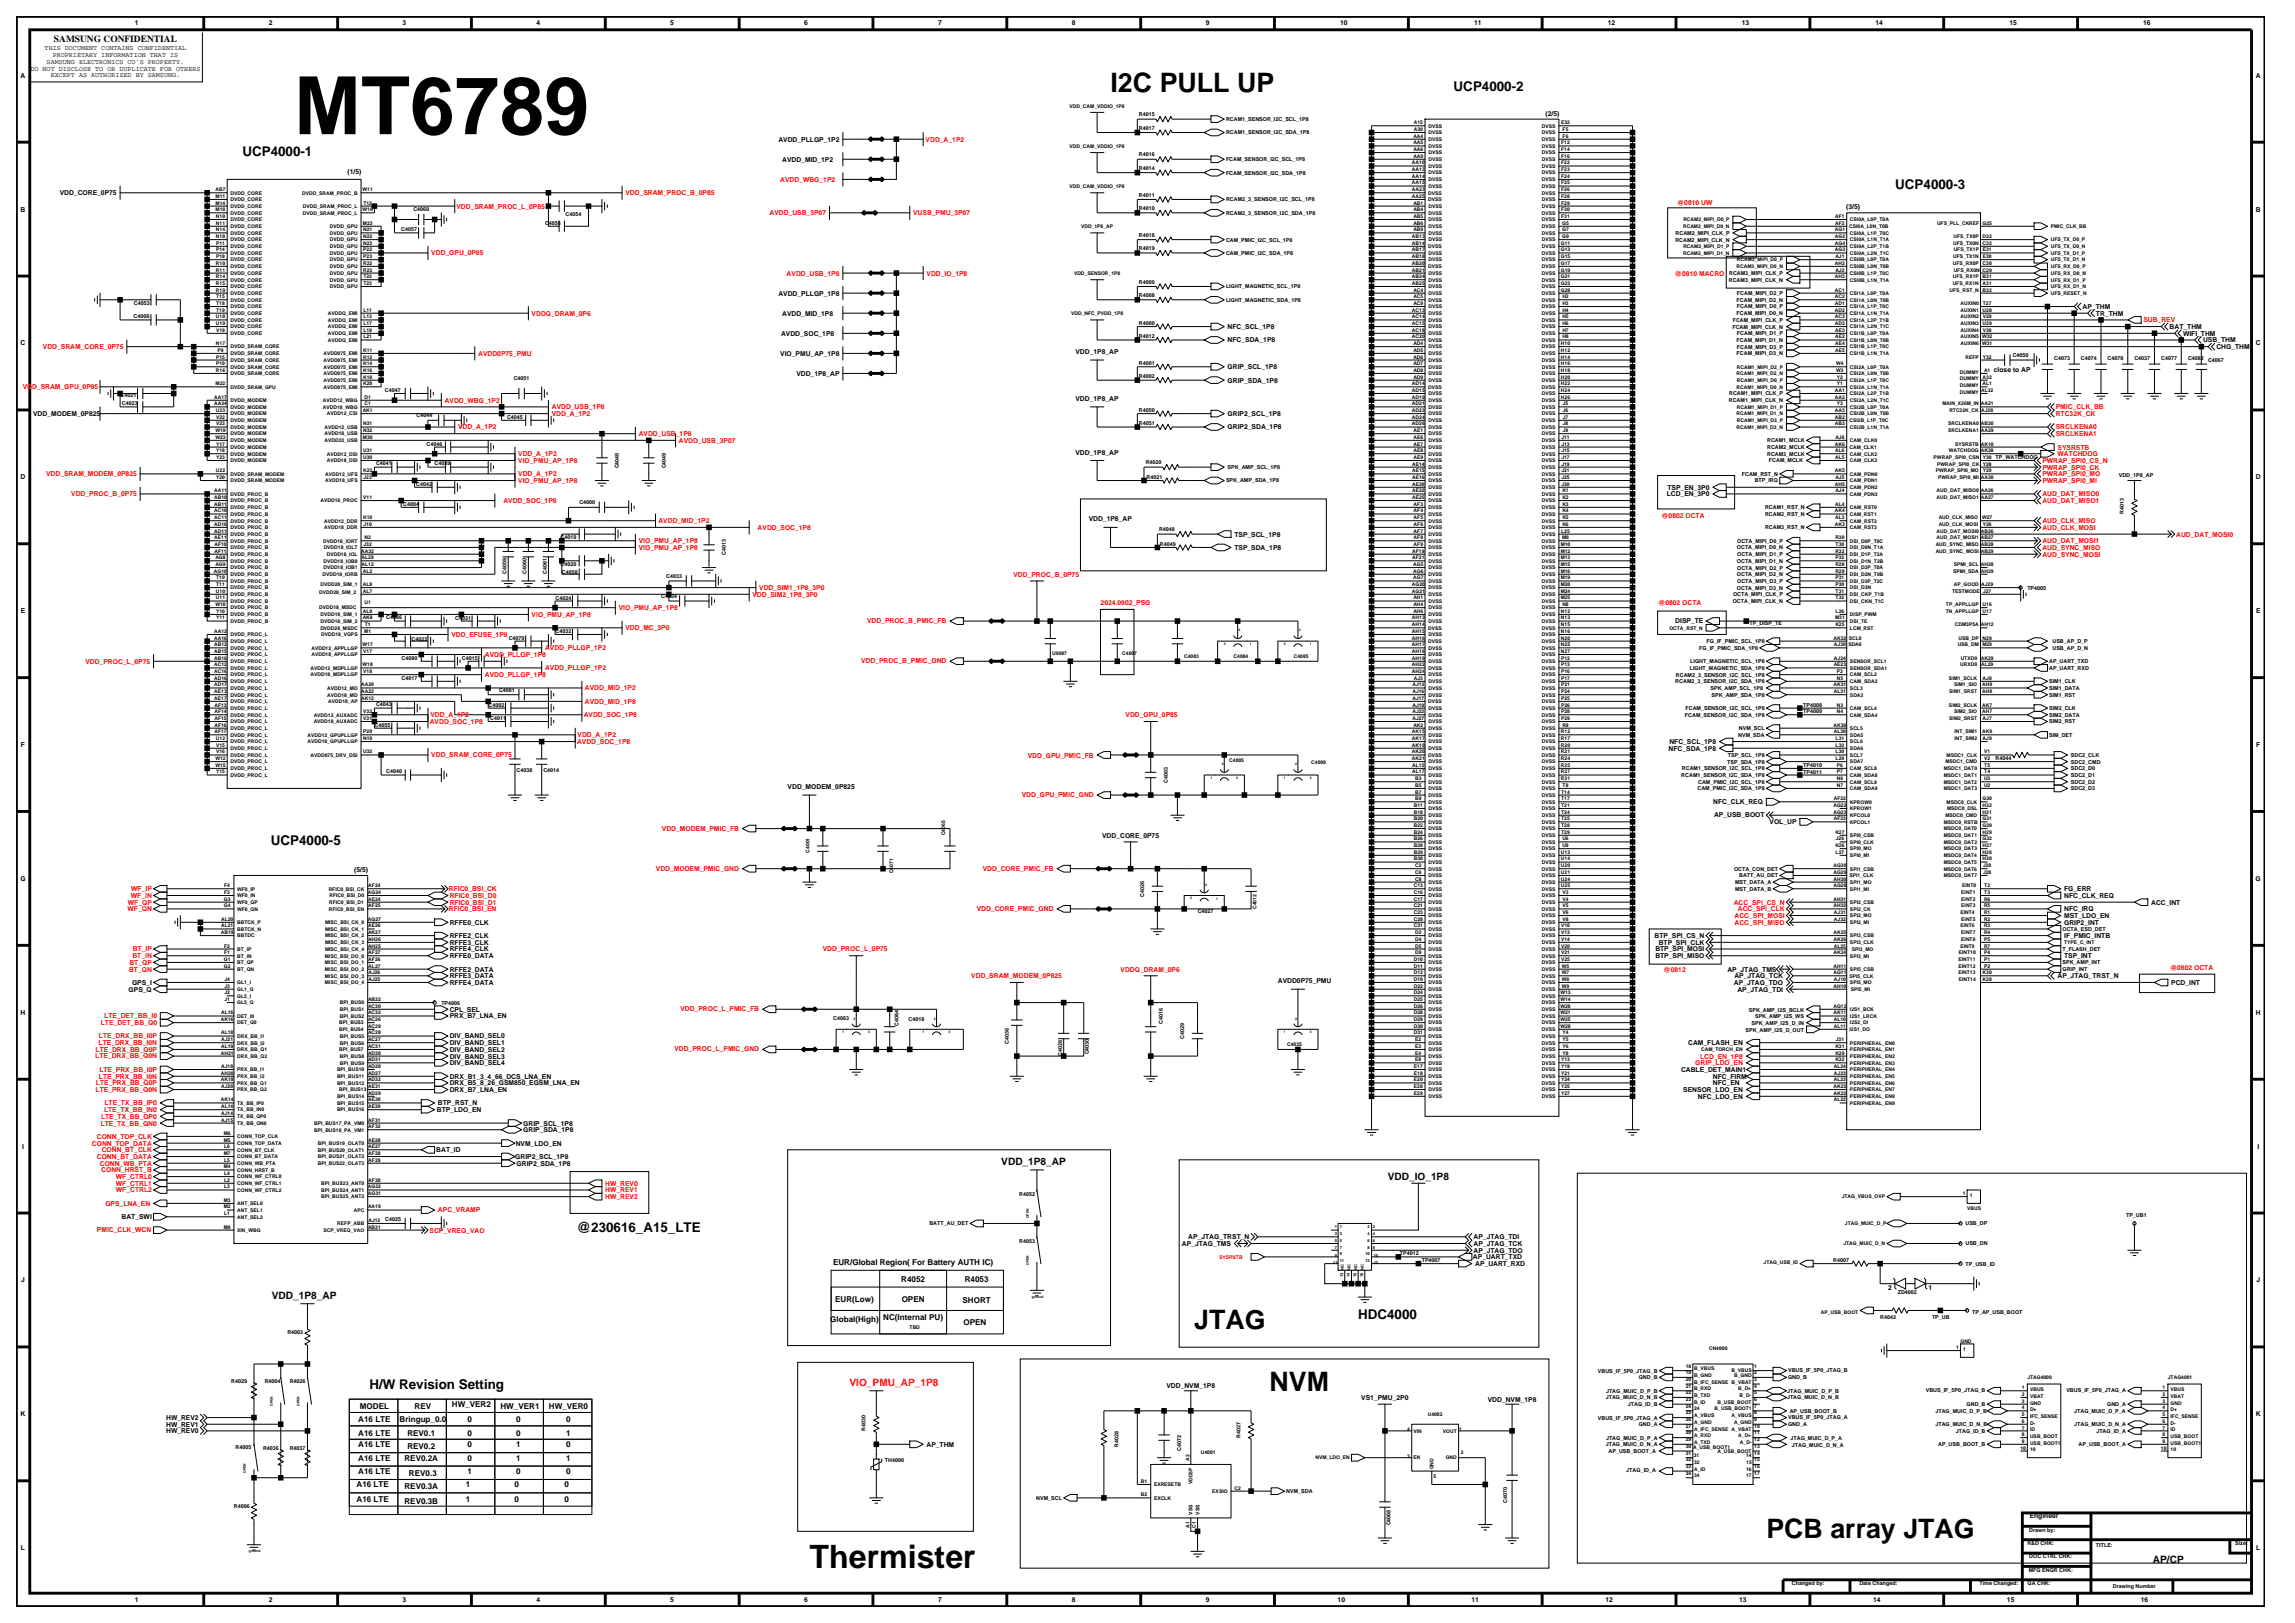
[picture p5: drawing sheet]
<svg xmlns="http://www.w3.org/2000/svg" width="420mm" height="297mm" viewBox="0 0 420 297" stroke-linecap="round" stroke-linejoin="round" font-family="sans-serif">
<defs><g id="words">
<text font-size="14.7" x="53.8" y="24.6">MT6789</text>
<text font-size="5.9" x="148.1" y="286.9">Thermister</text>
<g font-size="4.9">
<text x="203.2" y="16.9">I2C PULL UP</text>
<text x="218.5" y="243.2">JTAG</text>
<text x="232.3" y="254.5">NVM</text>
<text x="323.3" y="281.4">PCB array JTAG</text>
</g>
<g font-size="2.5">
<text x="266" y="16.6">UCP4000-2</text>
<text x="44.4" y="28.5">UCP4000-1</text>
<text x="346.8" y="34.6">UCP4000-3</text>
<text x="49.6" y="154.6">UCP4000-5</text>
<text x="105.6" y="225.4">@230616_A15_LTE</text>
<text x="248.5" y="241.3">HDC4000</text>
<text x="67.6" y="254.2">H/W Revision Setting</text>
</g>
<g font-size="1.9">
<text x="183.2" y="213.2">VDD_1P8_AP</text>
<text x="254" y="216">VDD_IO_1P8</text>
<text x="49.7" y="237.7">VDD_1P8_AP</text>
<text x="394" y="286">AP/CP</text>
</g>
<text font-size="1.9" fill="#f00" x="155.5" y="253.6">VIO_PMU_AP_1P8</text>
<text font-size="1.7" x="9.9" y="7.7">SAMSUNG CONFIDENTIAL</text>
<g font-size="1.5">
<text x="152.5" y="231.4">EUR/Global Region( For Battery AUTH IC)</text>
<text x="152.8" y="238.2">EUR(Low)</text>
<text x="164.9" y="234.5">R4052</text>
<text x="165" y="238.2">OPEN</text>
<text x="176.1" y="238.5">SHORT</text>
<text x="176.6" y="234.5">R4053</text>
<text x="151.9" y="241.8">Global(High)</text>
<text x="161.6" y="241.5">NC(Internal PU)</text>
<text x="176.3" y="242.5">OPEN</text>
<text x="65.9" y="257.8">MODEL</text>
<text x="75.9" y="257.8">REV</text>
<text x="82.7" y="257.5">HW_VER2</text>
<text x="91.6" y="257.8">HW_VER1</text>
<text x="100.5" y="257.8">HW_VER0</text>
<text x="65.6" y="262.7">A16 LTE</text>
<text x="65.6" y="260.2">A16 LTE</text>
<text x="73.1" y="260.2">Bringup_0.0</text>
<text x="74.5" y="262.7">REV0.1</text>
<text x="85.6" y="260.2">0</text>
<text x="85.6" y="262.7">0</text>
<text x="94.4" y="260.2">0</text>
<text x="94.4" y="262.7">0</text>
<text x="103.6" y="262.7">1</text>
<text x="103.6" y="260.2">0</text>
<text x="65.6" y="269.7">A16 LTE</text>
<text x="65.6" y="267.3">A16 LTE</text>
<text x="65.6" y="264.8">A16 LTE</text>
<text x="74" y="267.3">REV0.2A</text>
<text x="74.5" y="265.1">REV0.2</text>
<text x="85.6" y="269.7">1</text>
<text x="85.6" y="264.8">0</text>
<text x="85.6" y="267.3">0</text>
<text x="94.4" y="269.7">0</text>
<text x="94.4" y="267.3">1</text>
<text x="94.4" y="264.8">1</text>
<text x="103.6" y="264.8">0</text>
<text x="103.6" y="269.7">0</text>
<text x="103.6" y="267.3">1</text>
<text x="65.2" y="274.9">A16 LTE</text>
<text x="65.2" y="272.2">A16 LTE</text>
<text x="74" y="272.5">REV0.3A</text>
<text x="74" y="275.2">REV0.3B</text>
<text x="74.8" y="270">REV0.3</text>
<text x="85.3" y="274.9">1</text>
<text x="85.3" y="272.2">1</text>
<text x="94.1" y="272.2">0</text>
<text x="94.1" y="274.9">0</text>
<text x="103.3" y="272.2">0</text>
<text x="103.3" y="274.9">0</text>
</g>
<g font-size="1.2">
<text x="24.7" y="4.7">1</text>
<text x="49.2" y="4.7">2</text>
<text x="73.7" y="4.7">3</text>
<text x="98.2" y="4.7">4</text>
<text x="122.7" y="4.7">5</text>
<text x="147.2" y="4.7">6</text>
<text x="171.7" y="4.7">7</text>
<text x="196.2" y="4.7">8</text>
<text x="220.7" y="4.7">9</text>
<text x="245.3" y="4.7">10</text>
<text x="269.8" y="4.7">11</text>
<text x="294.3" y="4.7">12</text>
<text x="318.7" y="4.7">13</text>
<text x="343.2" y="4.7">14</text>
<text x="367.7" y="4.7">15</text>
<text x="392.2" y="4.7">16</text>
<text x="8.2" y="9.2">THIS DOCUMENT CONTAINS CONFIDENTIAL</text>
<text x="8.5" y="11.7">SAMSUNG ELECTRONICS CO'S PROPERTY.</text>
<text x="9.6" y="10.5">PROPRIETARY INFORMATION THAT IS</text>
<text x="3.8" y="14.2">A</text>
<text x="5.6" y="12.9">DO NOT DISCLOSE TO OR DUPLICATE FOR OTHERS</text>
<text x="9.3" y="14.1">EXCEPT AS AUTHORIZED BY SAMSUNG.</text>
<text x="412.8" y="14.2">A</text>
<text x="282.8" y="21.2">(2/5)</text>
<text x="142.5" y="25.9">AVDD_PLLGP_1P2</text>
<text x="143.1" y="29.6">AVDD_MID_1P2</text>
<text x="10.9" y="35.7">VDD_CORE_0P75</text>
<text x="63.6" y="31.9">(1/5)</text>
<text x="3.8" y="38.7">B</text>
<text x="337.9" y="38.3">(3/5)</text>
<text x="412.8" y="38.7">B</text>
<text x="142.5" y="54.1">AVDD_PLLGP_1P8</text>
<text x="143.1" y="57.8">AVDD_MID_1P8</text>
<text x="381.1" y="56.5">AP_THM</text>
<text x="383.6" y="57.8">TR_THM</text>
<text x="3.8" y="63.2">C</text>
<text x="142.8" y="65.1">VIO_PMU_AP_1P8</text>
<text x="142.9" y="61.4">AVDD_SOC_1P8</text>
<text x="196.8" y="64.8">VDD_1P8_AP</text>
<text x="224.7" y="60.2">NFC_SCL_1P8</text>
<text x="224.7" y="62.7">NFC_SDA_1P8</text>
<text x="397.1" y="60.2">BAT_THM</text>
<text x="399.5" y="61.4">WIFI_THM</text>
<text x="403.2" y="62.7">USB_THM</text>
<text x="405.6" y="63.9">CHG_THM</text>
<text x="412.8" y="63.2">C</text>
<text x="145.7" y="68.8">VDD_1P8_AP</text>
<text x="224.7" y="67.6">GRIP_SCL_1P8</text>
<text x="224.7" y="70">GRIP_SDA_1P8</text>
<text x="364.9" y="68">close to AP</text>
<text x="6.1" y="76.1">VDD_MODEM_0P825</text>
<text x="196.8" y="73.4">VDD_1P8_AP</text>
<text x="224.7" y="76.1">GRIP2_SCL_1P8</text>
<text x="196.8" y="83.2">VDD_1P8_AP</text>
<text x="224.7" y="78.6">GRIP2_SDA_1P8</text>
<text x="3.8" y="87.7">D</text>
<text x="305.2" y="89.6">TSP_EN_3P0</text>
<text x="412.8" y="87.7">D</text>
<text x="199.2" y="95.4">VDD_1P8_AP</text>
<text x="305" y="90.8">LCD_EN_3P0</text>
<text x="225.9" y="100.6">TSP_SDA_1P8</text>
<text x="225.9" y="98.2">TSP_SCL_1P8</text>
<text x="3.8" y="112.2">E</text>
<text x="412.9" y="112.2">E</text>
<text x="306.6" y="114.1">DISP_TE</text>
<text x="3.8" y="136.7">F</text>
<text x="305.4" y="137.4">NFC_SDA_1P8</text>
<text x="305.5" y="136.1">NFC_SCL_1P8</text>
<text x="412.9" y="136.7">F</text>
<text x="144.1" y="144.4">VDD_MODEM_0P825</text>
<text x="313.5" y="147.2">NFC_CLK_REQ</text>
<text x="313.7" y="149.4">AP_USB_BOOT</text>
<text x="201.7" y="153.3">VDD_CORE_0P75</text>
<text x="323.8" y="150.8">VOL_UP</text>
<text x="3.7" y="161.2">G</text>
<text x="64.8" y="159.6">(5/5)</text>
<text x="412.8" y="161.2">G</text>
<text x="377.8" y="163.1">FG_ERR</text>
<text x="377.8" y="168">MST_LDO_EN</text>
<text x="377.8" y="164.3">NFC_CLK_REQ</text>
<text x="377.8" y="166.8">NFC_IRQ</text>
<text x="393.7" y="165.5">ACC_INT</text>
<text x="82.3" y="172.9">RFFE3_CLK</text>
<text x="82.3" y="169.2">RFFE0_CLK</text>
<text x="82.3" y="171.6">RFFE2_CLK</text>
<text x="302.8" y="171.6">BTP_SPI_CS_N</text>
<text x="303.6" y="172.9">BTP_SPI_CLK</text>
<text x="377.8" y="169.2">GRIP2_INT</text>
<text x="377.8" y="171.6">IF_PMIC_INTB</text>
<text x="82.3" y="175.3">RFFE0_DATA</text>
<text x="82.3" y="179">RFFE3_DATA</text>
<text x="82.3" y="177.8">RFFE2_DATA</text>
<text x="82.3" y="174.1">RFFE4_CLK</text>
<text x="233.9" y="179.9">AVDD0P75_PMU</text>
<text x="302.9" y="175.3">BTP_SPI_MISO</text>
<text x="302.9" y="174.1">BTP_SPI_MOSI</text>
<text x="316.1" y="177.8">AP_JTAG_TMS</text>
<text x="317.4" y="179">AP_JTAG_TCK</text>
<text x="376.5" y="179">AP_JTAG_TRST_N</text>
<text x="377.8" y="175.3">TSP_INT</text>
<text x="3.8" y="185.7">H</text>
<text x="23.5" y="181.5">GPS_Q</text>
<text x="24.2" y="180.2">GPS_I</text>
<text x="82.3" y="185.1">CPL_SEL</text>
<text x="82.3" y="180.2">RFFE4_DATA</text>
<text x="317.3" y="180.2">AP_JTAG_TDO</text>
<text x="317.9" y="181.5">AP_JTAG_TDI</text>
<text x="397.4" y="180.2">PCD_INT</text>
<text x="412.8" y="185.7">H</text>
<text x="82.3" y="191.2">DIV_BAND_SEL1</text>
<text x="82.3" y="190">DIV_BAND_SEL0</text>
<text x="82.3" y="186.4">PRX_B7_LNA_EN</text>
<text x="308.9" y="191.2">CAM_FLASH_EN</text>
<text x="82.3" y="194.9">DIV_BAND_SEL4</text>
<text x="82.3" y="193.7">DIV_BAND_SEL3</text>
<text x="82.3" y="192.5">DIV_BAND_SEL2</text>
<text x="82.3" y="197.4">DRX_B1_3_4_66_DCS_LNA_EN</text>
<text x="307.6" y="196.1">CABLE_DET_MAIN1</text>
<text x="313.5" y="197.4">NFC_FIRM</text>
<text x="80" y="203.5">BTP_LDO_EN</text>
<text x="80.2" y="202.3">BTP_RST_N</text>
<text x="82.3" y="198.6">DRX_B5_8_26_GSM850_EGSM_LNA_EN</text>
<text x="82.3" y="199.8">DRX_B7_LNA_EN</text>
<text x="308.1" y="199.8">SENSOR_LDO_EN</text>
<text x="310.7" y="201.1">NFC_LDO_EN</text>
<text x="313.5" y="198.6">NFC_EN</text>
<text x="94.4" y="209.6">NVM_LDO_EN</text>
<text x="95.8" y="207.2">GRIP_SDA_1P8</text>
<text x="95.8" y="206">GRIP_SCL_1P8</text>
<text x="4" y="210.2">I</text>
<text x="79.9" y="210.8">BAT_ID</text>
<text x="94.3" y="212.1">GRIP2_SCL_1P8</text>
<text x="94.5" y="213.3">GRIP2_SDA_1P8</text>
<text x="413.1" y="210.2">I</text>
<text x="22.2" y="223.1">BAT_SWI</text>
<text x="216.3" y="228">AP_JTAG_TMS</text>
<text x="217.5" y="226.8">AP_JTAG_TRST_N</text>
<text x="269.7" y="226.8">AP_JTAG_TDI</text>
<text x="269.7" y="228">AP_JTAG_TCK</text>
<text x="269.6" y="230.4">AP_UART_TXD</text>
<text x="269.7" y="229.2">AP_JTAG_TDO</text>
<text x="270" y="231.7">AP_UART_RXD</text>
<text x="3.9" y="234.7">J</text>
<text x="345.5" y="236">2</text>
<text x="352.9" y="236">1</text>
<text x="412.9" y="234.7">J</text>
<text x="213.5" y="254">VDD_NVM_1P8</text>
<text x="249.1" y="256.2">VS1_PMU_2P0</text>
<text x="272.3" y="256.5">VDD_NVM_1P8</text>
<text x="3.8" y="259.2">K</text>
<text x="30.4" y="262.3">HW_REV0</text>
<text x="30.4" y="261.1">HW_REV1</text>
<text x="30.4" y="259.8">HW_REV2</text>
<text x="412.8" y="259.2">K</text>
<text x="169.6" y="264.7">AP_THM</text>
<text x="371.4" y="277.8">Engineer</text>
<text x="3.8" y="283.7">L</text>
<text x="412.9" y="283.7">L</text>
<text x="24.7" y="293.2">1</text>
<text x="49.2" y="293.2">2</text>
<text x="73.7" y="293.2">3</text>
<text x="98.2" y="293.2">4</text>
<text x="122.7" y="293.2">5</text>
<text x="147.2" y="293.2">6</text>
<text x="171.7" y="293.2">7</text>
<text x="196.2" y="293.2">8</text>
<text x="220.7" y="293.2">9</text>
<text x="244.8" y="293.2">10</text>
<text x="269.3" y="293.2">11</text>
<text x="293.8" y="293.2">12</text>
<text x="318.3" y="293.2">13</text>
<text x="342.8" y="293.2">14</text>
<text x="367.3" y="293.2">15</text>
<text x="391.8" y="293.2">16</text>
</g>
<g font-size="1.2" fill="#f00">
<text x="169.4" y="25.9">VDD_A_1P2</text>
<text x="114.4" y="35.7">VDD_SRAM_PROC_B_0P85</text>
<text x="142.8" y="33.3">AVDD_WBG_1P2</text>
<text x="83.5" y="38.2">VDD_SRAM_PROC_L_0P85</text>
<text x="140.8" y="39.4">AVDD_USB_3P07</text>
<text x="167.1" y="39.4">VUSB_PMU_3P07</text>
<text x="306.9" y="37.6">@0810 UW</text>
<text x="78.9" y="46.7">VDD_GPU_0P85</text>
<text x="144" y="50.4">AVDD_USB_1P8</text>
<text x="169.6" y="50.4">VDD_IO_1P8</text>
<text x="306.5" y="50.4">@0810 MACRO</text>
<text x="97.3" y="57.8">VDDQ_DRAM_0P6</text>
<text x="392.3" y="59">SUB_REV</text>
<text x="7.8" y="63.9">VDD_SRAM_CORE_0P75</text>
<text x="87.5" y="65.1">AVDD0P75_PMU</text>
<text x="4.1" y="71.2">VDD_SRAM_GPU_0P85</text>
<text x="81.4" y="73.7">AVDD_WBG_1P2</text>
<text x="101" y="76.1">VDD_A_1P2</text>
<text x="101" y="74.9">AVDD_USB_1P8</text>
<text x="376.2" y="74.9">PMIC_CLK_BB</text>
<text x="376.2" y="76.1">RTC32K_CK</text>
<text x="83.8" y="78.6">VDD_A_1P2</text>
<text x="94.8" y="83.5">VDD_A_1P2</text>
<text x="116.9" y="79.8">AVDD_USB_1P8</text>
<text x="124.2" y="81">AVDD_USB_3P07</text>
<text x="376.2" y="79.8">SRCLKENA1</text>
<text x="376.2" y="78.6">SRCLKENA0</text>
<text x="376.5" y="82.3">SYSRSTB</text>
<text x="376.5" y="83.5">WATCHDOG</text>
<text x="8.4" y="87.2">VDD_SRAM_MODEM_0P825</text>
<text x="94.8" y="87.2">VDD_A_1P2</text>
<text x="94.8" y="88.4">VIO_PMU_AP_1P8</text>
<text x="94.8" y="84.7">VIO_PMU_AP_1P8</text>
<text x="373.8" y="84.7">PWRAP_SPI0_CS_N</text>
<text x="373.8" y="87.2">PWRAP_SPI0_MO</text>
<text x="373.8" y="88.4">PWRAP_SPI0_MI</text>
<text x="373.8" y="85.9">PWRAP_SPI0_CK</text>
<text x="13" y="90.8">VDD_PROC_B_0P75</text>
<text x="92.1" y="92">AVDD_SOC_1P8</text>
<text x="120.5" y="95.7">AVDD_MID_1P2</text>
<text x="304" y="94.8">@0802 OCTA</text>
<text x="373.8" y="90.8">AUD_DAT_MISO0</text>
<text x="373.8" y="92">AUD_DAT_MISO1</text>
<text x="373.8" y="95.7">AUD_CLK_MISO</text>
<text x="116.9" y="99.4">VIO_PMU_AP_1P8</text>
<text x="116.9" y="100.6">VIO_PMU_AP_1P8</text>
<text x="138.7" y="96.9">AVDD_SOC_1P8</text>
<text x="373.8" y="100.6">AUD_SYNC_MISO</text>
<text x="373.8" y="96.9">AUD_CLK_MOSI</text>
<text x="373.8" y="101.8">AUD_SYNC_MOSI</text>
<text x="373.8" y="99.4">AUD_DAT_MOSI1</text>
<text x="398.3" y="98.2">AUD_DAT_MOSI0</text>
<text x="138.9" y="108">VDD_SIM1_1P8_3P0</text>
<text x="185.5" y="105.5">VDD_PROC_B_0P75</text>
<text x="97.3" y="112.9">VIO_PMU_AP_1P8</text>
<text x="113.2" y="111.6">VIO_PMU_AP_1P8</text>
<text x="137.7" y="109.2">VDD_SIM2_1P8_3P0</text>
<text x="201.4" y="110.7">2024.0902_PSG</text>
<text x="303.4" y="110.7">@0802 OCTA</text>
<text x="82.6" y="116.5">VDD_EFUSE_1P8</text>
<text x="99.7" y="119">AVDD_PLLGP_1P2</text>
<text x="114.4" y="115.3">VDD_MC_3P0</text>
<text x="158.7" y="114">VDD_PROC_B_PMIC_FB</text>
<text x="15.6" y="121.4">VDD_PROC_L_0P75</text>
<text x="88.7" y="123.9">AVDD_PLLGP_1P8</text>
<text x="88.7" y="120.2">AVDD_PLLGP_1P8</text>
<text x="99.7" y="122.7">AVDD_PLLGP_1P2</text>
<text x="157.6" y="121.4">VDD_PROC_B_PMIC_GND</text>
<text x="78.8" y="131.2">VDD_A_1P2</text>
<text x="106.8" y="131.2">AVDD_SOC_1P8</text>
<text x="107" y="128.8">AVDD_MID_1P8</text>
<text x="107" y="126.3">AVDD_MID_1P2</text>
<text x="206" y="131.2">VDD_GPU_0P85</text>
<text x="78.6" y="132.5">AVDD_SOC_1P8</text>
<text x="105.6" y="136.1">AVDD_SOC_1P8</text>
<text x="105.7" y="134.9">VDD_A_1P2</text>
<text x="78.9" y="138.6">VDD_SRAM_CORE_0P75</text>
<text x="188.1" y="138.7">VDD_GPU_PMIC_FB</text>
<text x="187" y="145.9">VDD_GPU_PMIC_GND</text>
<text x="121.1" y="152">VDD_MODEM_PMIC_FB</text>
<text x="120" y="159.3">VDD_MODEM_PMIC_GND</text>
<text x="179.8" y="159.3">VDD_CORE_PMIC_FB</text>
<text x="23.3" y="166.8">WF_QN</text>
<text x="23.4" y="165.5">WF_QP</text>
<text x="24" y="164.3">WF_IN</text>
<text x="24" y="163.1">WF_IP</text>
<text x="82.1" y="163.1">RFIC0_BSI_CK</text>
<text x="82.1" y="166.8">RFIC0_BSI_EN</text>
<text x="82.3" y="164.3">RFIC0_BSI_D0</text>
<text x="82.3" y="165.5">RFIC0_BSI_D1</text>
<text x="178.7" y="166.7">VDD_CORE_PMIC_GND</text>
<text x="317.3" y="165.5">ACC_SPI_CS_N</text>
<text x="317.4" y="168">ACC_SPI_MOSI</text>
<text x="318" y="166.8">ACC_SPI_CLK</text>
<text x="317.4" y="169.2">ACC_SPI_MISO</text>
<text x="23.6" y="177.8">BT_QN</text>
<text x="23.7" y="176.5">BT_QP</text>
<text x="24.2" y="175.3">BT_IN</text>
<text x="24.3" y="174.1">BT_IP</text>
<text x="150.6" y="174.1">VDD_PROC_L_0P75</text>
<text x="177.8" y="179">VDD_SRAM_MODEM_0P825</text>
<text x="205.1" y="177.8">VDDQ_DRAM_0P6</text>
<text x="304.4" y="177.8">@0812</text>
<text x="397.1" y="177.5">@0802 OCTA</text>
<text x="124.5" y="185.1">VDD_PROC_L_PMIC_FB</text>
<text x="18" y="191.2">LTE_DRX_BB_I0N</text>
<text x="18.1" y="190">LTE_DRX_BB_I0P</text>
<text x="18.5" y="187.6">LTE_DET_BB_Q0</text>
<text x="19.1" y="186.3">LTE_DET_BB_I0</text>
<text x="17.4" y="193.7">LTE_DRX_BB_Q0N</text>
<text x="17.5" y="192.5">LTE_DRX_BB_Q0P</text>
<text x="18.1" y="197.4">LTE_PRX_BB_I0N</text>
<text x="18.2" y="196.1">LTE_PRX_BB_I0P</text>
<text x="123.4" y="192.4">VDD_PROC_L_PMIC_GND</text>
<text x="310.3" y="194.9">GRIP_LDO_EN</text>
<text x="311.1" y="193.7">LCD_EN_1P8</text>
<text x="17.5" y="199.8">LTE_PRX_BB_Q0N</text>
<text x="17.6" y="198.6">LTE_PRX_BB_Q0P</text>
<text x="19" y="203.5">LTE_TX_BB_IN0</text>
<text x="19.1" y="202.3">LTE_TX_BB_IP0</text>
<text x="16.8" y="209.6">CONN_TOP_DATA</text>
<text x="17.7" y="208.4">CONN_TOP_CLK</text>
<text x="18.4" y="206">LTE_TX_BB_QN0</text>
<text x="18.5" y="204.7">LTE_TX_BB_QP0</text>
<text x="17.7" y="212.1">CONN_BT_DATA</text>
<text x="18.3" y="213.3">CONN_WB_PTA</text>
<text x="18.5" y="214.5">CONN_HRST_B</text>
<text x="18.6" y="210.8">CONN_BT_CLK</text>
<text x="21.2" y="215.7">WF_CTRL0</text>
<text x="19.3" y="220.7">GPS_LNA_EN</text>
<text x="21.2" y="217">WF_CTRL1</text>
<text x="21.2" y="218.2">WF_CTRL2</text>
<text x="80.2" y="221.9">APC_VRAMP</text>
<text x="110.8" y="217">HW_REV0</text>
<text x="110.8" y="219.4">HW_REV2</text>
<text x="110.8" y="218.2">HW_REV1</text>
<text x="17.7" y="225.5">PMIC_CLK_WCN</text>
<text x="78.6" y="225.5">SCP_VREQ_VAO</text>
</g>
<g font-size="1">
<text x="208.4" y="21.3">R4015</text>
<text x="208.4" y="23.7">R4017</text>
<text x="224.4" y="22.2">RCAM1_SENSOR_I2C_SCL_1P8</text>
<text x="208.4" y="28.6">R4016</text>
<text x="224.4" y="24.6">RCAM1_SENSOR_I2C_SDA_1P8</text>
<text x="224.4" y="29.5">FCAM_SENSOR_I2C_SCL_1P8</text>
<text x="208.4" y="31.1">R4014</text>
<text x="208.4" y="36">R4011</text>
<text x="224.4" y="31.9">FCAM_SENSOR_I2C_SDA_1P8</text>
<text x="75.6" y="38.7">C4069</text>
<text x="99.7" y="41.1">C4056</text>
<text x="103.5" y="39.6">C4054</text>
<text x="208.4" y="38.4">R4010</text>
<text x="224.4" y="39.3">RCAM2_3_SENSOR_I2C_SDA_1P8</text>
<text x="224.4" y="36.8">RCAM2_3_SENSOR_I2C_SCL_1P8</text>
<text x="73.4" y="42.3">C4057</text>
<text x="208.4" y="43.3">R4018</text>
<text x="208.4" y="45.8">R4019</text>
<text x="224.4" y="46.6">CAM_PMIC_I2C_SDA_1P8</text>
<text x="224.4" y="44.2">CAM_PMIC_I2C_SCL_1P8</text>
<text x="306.6" y="44.2">RCAM2_MIPI_CLK_N</text>
<text x="306.7" y="43">RCAM2_MIPI_CLK_P</text>
<text x="208.4" y="51.9">R4009</text>
<text x="224.4" y="52.8">LIGHT_MAGNETIC_SCL_1P8</text>
<text x="316.4" y="51.5">RCAM3_MIPI_CLK_N</text>
<text x="316.4" y="50.3">RCAM3_MIPI_CLK_P</text>
<text x="317.9" y="54">FCAM_MIPI_D2_P</text>
<text x="24.4" y="58.2">C4008</text>
<text x="24.5" y="55.8">C4053</text>
<text x="208.4" y="59.5">R4000</text>
<text x="208.4" y="54.3">R4008</text>
<text x="224.4" y="55.2">LIGHT_MAGNETIC_SDA_1P8</text>
<text x="317.1" y="58.9">FCAM_MIPI_CLK_P</text>
<text x="317.8" y="55.2">FCAM_MIPI_D2_N</text>
<text x="317.8" y="57.7">FCAM_MIPI_D0_N</text>
<text x="317.9" y="56.4">FCAM_MIPI_D0_P</text>
<text x="208.4" y="61.9">R4012</text>
<text x="317" y="60.1">FCAM_MIPI_CLK_N</text>
<text x="317.8" y="65">FCAM_MIPI_D3_N</text>
<text x="317.8" y="62.6">FCAM_MIPI_D1_N</text>
<text x="317.9" y="63.8">FCAM_MIPI_D3_P</text>
<text x="317.9" y="61.3">FCAM_MIPI_D1_P</text>
<text x="368.3" y="65.3">C4050</text>
<text x="375.9" y="65.9">C4073</text>
<text x="380.8" y="65.9">C4074</text>
<text x="385.7" y="65.9">C4078</text>
<text x="390.6" y="65.9">C4037</text>
<text x="395.5" y="65.9">C4077</text>
<text x="400.4" y="65.9">C4082</text>
<text x="70.4" y="71.8">C4047</text>
<text x="94" y="69.6">C4051</text>
<text x="208.4" y="69.3">R4002</text>
<text x="208.4" y="66.8">R4001</text>
<text x="404.1" y="66.2">C4067</text>
<text x="22.1" y="72.7">C4021</text>
<text x="22.3" y="74.2">C4023</text>
<text x="76.2" y="76.3">C4044</text>
<text x="92.8" y="76.6">C4045</text>
<text x="208.4" y="77.8">R4051</text>
<text x="208.4" y="75.4">R4050</text>
<text x="316.4" y="73.6">RCAM1_MIPI_CLK_N</text>
<text x="316.4" y="72.4">RCAM1_MIPI_CLK_P</text>
<text x="78.1" y="81.5">C4046</text>
<text x="323.4" y="82.2">RCAM2_MCLK</text>
<text x="323.4" y="80.9">RCAM1_MCLK</text>
<text x="323.4" y="83.4">RCAM3_MCLK</text>
<text x="365.2" y="84">TP_WATCHDOG</text>
<text x="68.8" y="85.2">C4041</text>
<text x="76.2" y="88.8">C4042</text>
<text x="79.5" y="85.2">C4039</text>
<text x="113.3" y="85.7" transform="rotate(-90 113.3 85.7)">C4048</text>
<text x="121.9" y="85.7" transform="rotate(-90 121.9 85.7)">C4049</text>
<text x="209.7" y="85">R4020</text>
<text x="209.8" y="87.6">R4021</text>
<text x="224.4" y="88.3">SPK_AMP_SDA_1P8</text>
<text x="224.7" y="85.8">SPK_AMP_SCL_1P8</text>
<text x="318.8" y="87.1">FCAM_RST_N</text>
<text x="321.1" y="88.3">BTP_IRQ</text>
<text x="323.7" y="84.6">FCAM_MCLK</text>
<text x="387.8" y="87.4">VDD_1P8_AP</text>
<text x="73.8" y="92.6">C4004</text>
<text x="106" y="92.3">C4000</text>
<text x="323" y="93.2">RCAM1_RST_N</text>
<text x="323" y="94.4">RCAM2_RST_N</text>
<text x="388.7" y="94.1" transform="rotate(-90 388.7 94.1)">R4013</text>
<text x="102.6" y="98.7">C4019</text>
<text x="132.9" y="101.6" transform="rotate(-90 132.9 101.6)">C4013</text>
<text x="212.1" y="97.2">R4048</text>
<text x="212.3" y="99.9">R4049</text>
<text x="317.9" y="100.5">OCTA_MIPI_D0_N</text>
<text x="317.9" y="99.3">OCTA_MIPI_D0_P</text>
<text x="317.9" y="101.8">OCTA_MIPI_D1_P</text>
<text x="323" y="96.9">RCAM3_RST_N</text>
<text x="92.7" y="105.1" transform="rotate(-90 92.7 105.1)">C4059</text>
<text x="96.4" y="105.1" transform="rotate(-90 96.4 105.1)">C4060</text>
<text x="100" y="105.1" transform="rotate(-90 100 105.1)">C4061</text>
<text x="102.6" y="103.6">C4020</text>
<text x="102.8" y="105.1">C4058</text>
<text x="121.9" y="105.8">C4033</text>
<text x="317.9" y="103">OCTA_MIPI_D1_N</text>
<text x="317.9" y="105.4">OCTA_MIPI_D2_N</text>
<text x="317.9" y="107.9">OCTA_MIPI_D3_N</text>
<text x="317.9" y="104.2">OCTA_MIPI_D2_P</text>
<text x="317.9" y="106.7">OCTA_MIPI_D3_P</text>
<text x="371" y="107.9">TP4005</text>
<text x="70.7" y="113.3">C4066</text>
<text x="83.3" y="113.4">C4031</text>
<text x="101.7" y="109.7">C4024</text>
<text x="121" y="109.5">C4034</text>
<text x="317.1" y="110.3">OCTA_MIPI_CLK_N</text>
<text x="317.2" y="109.1">OCTA_MIPI_CLK_P</text>
<text x="75.3" y="117.4">C4022</text>
<text x="93.1" y="117.1">C4079</text>
<text x="101.7" y="115.8">C4032</text>
<text x="311" y="118.9">FG_IF_PMIC_SDA_1P8</text>
<text x="312.3" y="117.7">FG_IF_PMIC_SCL_1P8</text>
<text x="320.2" y="114.3">TP_DISP_TE</text>
<text x="375.6" y="117.7">USB_AP_D_P</text>
<text x="375.6" y="118.9">USB_AP_D_N</text>
<text x="73.5" y="124.4">C4017</text>
<text x="73.5" y="120.7">C4080</text>
<text x="84.5" y="120.7">C4015</text>
<text x="306.6" y="125">RCAM2_3_SENSOR_I2C_SDA_1P8</text>
<text x="306.7" y="123.8">RCAM2_3_SENSOR_I2C_SCL_1P8</text>
<text x="309.2" y="122.6">LIGHT_MAGNETIC_SDA_1P8</text>
<text x="309.3" y="121.4">LIGHT_MAGNETIC_SCL_1P8</text>
<text x="375" y="121.4">AP_UART_TXD</text>
<text x="375" y="122.6">AP_UART_RXD</text>
<text x="375" y="125">SIM1_CLK</text>
<text x="68.8" y="129.3">C4043</text>
<text x="89.4" y="129.3">C4002</text>
<text x="89.7" y="131.8">C4011</text>
<text x="91.3" y="126.6">C4081</text>
<text x="308.4" y="131.1">FCAM_SENSOR_I2C_SDA_1P8</text>
<text x="308.5" y="129.9">FCAM_SENSOR_I2C_SCL_1P8</text>
<text x="313" y="126.2">SPK_AMP_SCL_1P8</text>
<text x="313.2" y="127.5">SPK_AMP_SDA_1P8</text>
<text x="330" y="129.3">TP4008</text>
<text x="330" y="130.5">TP4009</text>
<text x="375" y="127.5">SIM1_RST</text>
<text x="375" y="126.2">SIM1_DATA</text>
<text x="375" y="131.1">SIM2_DATA</text>
<text x="375" y="129.9">SIM2_CLK</text>
<text x="68.5" y="132.9">C4055</text>
<text x="318.1" y="134.8">NVM_SDA</text>
<text x="318.2" y="133.6">NVM_SCL</text>
<text x="375" y="134.8">SIM_DET</text>
<text x="375" y="132.4">SIM2_RST</text>
<text x="70.7" y="141.5">C4040</text>
<text x="94.5" y="141.2">C4038</text>
<text x="99.4" y="141.2">C4014</text>
<text x="213.7" y="143.3" transform="rotate(-90 213.7 143.3)">C4003</text>
<text x="307.7" y="142.2">RCAM1_SENSOR_I2C_SDA_1P8</text>
<text x="307.8" y="141">RCAM1_SENSOR_I2C_SCL_1P8</text>
<text x="310.8" y="143.4">CAM_PMIC_I2C_SCL_1P8</text>
<text x="316.1" y="139.7">TSP_SDA_1P8</text>
<text x="316.2" y="138.5">TSP_SCL_1P8</text>
<text x="330" y="141.6">TP4011</text>
<text x="330" y="140.3">TP4010</text>
<text x="365.2" y="139.2">R4044</text>
<text x="379" y="142.2">SDC2_D1</text>
<text x="379" y="138.5">SDC2_CLK</text>
<text x="379" y="143.4">SDC2_D2</text>
<text x="379" y="139.7">SDC2_CMD</text>
<text x="379" y="141">SDC2_D0</text>
<text x="310.7" y="144.6">CAM_PMIC_I2C_SDA_1P8</text>
<text x="379" y="144.6">SDC2_D3</text>
<text x="317.3" y="159.3">OCTA_CON_DET</text>
<text x="317.5" y="161.8">MST_DATA_A</text>
<text x="318.3" y="160.6">BATT_AU_DET</text>
<text x="209.4" y="164.1" transform="rotate(-90 209.4 164.1)">C4026</text>
<text x="219.2" y="167">C4027</text>
<text x="317.5" y="163">MST_DATA_B</text>
<text x="377.5" y="170.3">OCTA_ESD_DET</text>
<text x="377.5" y="174">T_FLASH_DET</text>
<text x="377.5" y="176.5">SPK_AMP_INT</text>
<text x="377.5" y="177.7">GRIP_INT</text>
<text x="80.8" y="183.8">TP4006</text>
<text x="320" y="185.1">SPK_AMP_I2S_BCLK</text>
<text x="152.5" y="186.6">C4063</text>
<text x="164.5" y="187.7" transform="rotate(-90 164.5 187.7)">C4064</text>
<text x="166.3" y="186.9">C4018</text>
<text x="184.6" y="191" transform="rotate(-90 184.6 191)">C4036</text>
<text x="212.8" y="187.4" transform="rotate(-90 212.8 187.4)">C4016</text>
<text x="216.7" y="190.1" transform="rotate(-90 216.7 190.1)">C4029</text>
<text x="319.4" y="188.8">SPK_AMP_I2S_D_OUT</text>
<text x="320.5" y="187.6">SPK_AMP_I2S_D_IN</text>
<text x="321.2" y="186.3">SPK_AMP_I2S_WS</text>
<text x="194.4" y="193.3" transform="rotate(-90 194.4 193.3)">C4028</text>
<text x="199.2" y="193" transform="rotate(-90 199.2 193)">C4030</text>
<text x="186.5" y="218.8">R4052</text>
<text x="70.5" y="223.4">C4025</text>
<text x="170.1" y="224.2">BATT_AU_DET</text>
<text x="186.5" y="227.4">R4053</text>
<text x="359.7" y="224.2">USB_DP</text>
<text x="359.7" y="227.9">USB_DN</text>
<text x="389.1" y="222.7">TP_UB1</text>
<text x="256.2" y="229.7">TP4012</text>
<text x="260.2" y="231">TP4007</text>
<text x="335.5" y="230.9">R4007</text>
<text x="359.7" y="231.6">TP_USB_ID</text>
<text x="347.3" y="236.8">ZD4002</text>
<text x="52.6" y="244.1">R4003</text>
<text x="344.1" y="241.3">R4042</text>
<text x="353.6" y="241.4">TP_UB</text>
<text x="360.9" y="240.5">TP_AP_USB_BOOT</text>
<text x="292.4" y="251.2">VBUS_IF_5P0_JTAG_B</text>
<text x="327.2" y="251.1">VBUS_IF_5P0_JTAG_B</text>
<text x="42.3" y="253.1">R4029</text>
<text x="48.4" y="253.1">R4004</text>
<text x="53" y="253.1">R4026</text>
<text x="293.9" y="256.1">JTAG_MUIC_D_N_B</text>
<text x="293.9" y="254.8">JTAG_MUIC_D_P_B</text>
<text x="297.9" y="257.3">JTAG_ID_B</text>
<text x="299.9" y="252.3">GND_B</text>
<text x="327" y="256.1">JTAG_MUIC_D_N_B</text>
<text x="327.1" y="254.9">JTAG_MUIC_D_P_B</text>
<text x="327.2" y="252.3">GND_B</text>
<text x="352.4" y="254.8">VBUS_IF_5P0_JTAG_B</text>
<text x="359.9" y="257.2">GND_B</text>
<text x="378.2" y="254.8">VBUS_IF_5P0_JTAG_A</text>
<text x="385.6" y="257.2">GND_A</text>
<text x="158.4" y="261.8" transform="rotate(-90 158.4 261.8)">R4030</text>
<text x="227" y="263.1" transform="rotate(-90 227 263.1)">R4027</text>
<text x="292.4" y="259.8">VBUS_IF_5P0_JTAG_A</text>
<text x="293.9" y="263.4">JTAG_MUIC_D_P_A</text>
<text x="299.9" y="260.9">GND_A</text>
<text x="327.2" y="259.7">VBUS_IF_5P0_JTAG_A</text>
<text x="327.2" y="260.9">GND_A</text>
<text x="327.5" y="258.5">AP_USB_BOOT_B</text>
<text x="327.7" y="263.5">JTAG_MUIC_D_P_A</text>
<text x="354.2" y="258.5">JTAG_MUIC_D_P_B</text>
<text x="354.2" y="261">JTAG_MUIC_D_N_B</text>
<text x="357.9" y="262.2">JTAG_ID_B</text>
<text x="379.6" y="258.5">JTAG_MUIC_D_P_A</text>
<text x="379.6" y="261">JTAG_MUIC_D_N_A</text>
<text x="383.6" y="262.2">JTAG_ID_A</text>
<text x="43.1" y="265.2">R4005</text>
<text x="48.1" y="265.3">R4036</text>
<text x="53" y="265.3">R4037</text>
<text x="162" y="267.5">TH4000</text>
<text x="204.7" y="264.7" transform="rotate(-90 204.7 264.7)">R4028</text>
<text x="216.2" y="265.5" transform="rotate(-90 216.2 265.5)">C4072</text>
<text x="293.9" y="264.6">JTAG_MUIC_D_N_A</text>
<text x="294.4" y="265.9">AP_USB_BOOT_A</text>
<text x="297.6" y="269.3">JTAG_ID_A</text>
<text x="327.9" y="264.7">JTAG_MUIC_D_N_A</text>
<text x="354.7" y="264.6">AP_USB_BOOT_B</text>
<text x="380.4" y="264.6">AP_USB_BOOT_A</text>
<text x="42.8" y="275.9">R4006</text>
<text x="189.6" y="274.4">NVM_SCL</text>
<text x="235.4" y="273.2">NVM_SDA</text>
<text x="275.8" y="275" transform="rotate(-90 275.8 275)">C4070</text>
<text x="254.5" y="279.1" transform="rotate(-90 254.5 279.1)">C4068</text>
<text x="371.4" y="280.2">Drawn by:</text>
<text x="371" y="282.7">R&amp;D CHK:</text>
<text x="371.3" y="287.6">MFG ENGR CHK:</text>
<text x="371.4" y="285.2">DOC CTRL CHK:</text>
<text x="383.6" y="283">TITLE:</text>
<text x="409.1" y="282.7">Size:</text>
<text x="327.9" y="290.1">Changed by:</text>
<text x="340.3" y="290.1">Date Changed:</text>
<text x="362.2" y="290.1">Time Changed:</text>
<text x="371.1" y="290.1">QA CHK:</text>
<text x="386.7" y="290.6">Drawing Number</text>
</g>
<g font-size=".9">
<text x="195.7" y="19.7">VDD_CAM_VDDIO_1P8</text>
<text x="258.7" y="22.7">A15</text>
<text x="258.7" y="24">A30</text>
<text x="261.4" y="23.3">DVSS</text>
<text x="282.2" y="23.3">DVSS</text>
<text x="285.7" y="22.7">E32</text>
<text x="286" y="24">F5</text>
<text x="195.7" y="27">VDD_CAM_VDDIO_1P8</text>
<text x="258.7" y="28.9">AA9</text>
<text x="258.7" y="25.2">AA4</text>
<text x="258.7" y="26.4">AA5</text>
<text x="258.7" y="27.6">AA6</text>
<text x="261.4" y="29.5">DVSS</text>
<text x="261.4" y="25.8">DVSS</text>
<text x="261.4" y="27">DVSS</text>
<text x="261.4" y="28.3">DVSS</text>
<text x="261.4" y="24.6">DVSS</text>
<text x="282.2" y="24.6">DVSS</text>
<text x="282.2" y="25.8">DVSS</text>
<text x="282.2" y="27">DVSS</text>
<text x="282.2" y="28.3">DVSS</text>
<text x="282.2" y="29.5">DVSS</text>
<text x="285.7" y="26.4">F12</text>
<text x="285.7" y="27.6">F14</text>
<text x="285.7" y="28.9">F16</text>
<text x="286" y="25.2">F6</text>
<text x="39.4" y="35">AB7</text>
<text x="42.2" y="35.6">DVDD_CORE</text>
<text x="55.3" y="35.6">DVDD_SRAM_PROC_B</text>
<text x="66.3" y="35">W11</text>
<text x="195.7" y="34.4">VDD_CAM_VDDIO_1P8</text>
<text x="258.4" y="31.3">AA13</text>
<text x="258.4" y="32.5">AA14</text>
<text x="258.4" y="33.8">AA15</text>
<text x="258.4" y="35">AA23</text>
<text x="258.4" y="30.1">AA10</text>
<text x="261.4" y="35.6">DVSS</text>
<text x="261.4" y="31.9">DVSS</text>
<text x="261.4" y="33.2">DVSS</text>
<text x="261.4" y="34.4">DVSS</text>
<text x="261.4" y="30.7">DVSS</text>
<text x="282.2" y="30.7">DVSS</text>
<text x="282.2" y="31.9">DVSS</text>
<text x="282.2" y="33.2">DVSS</text>
<text x="282.2" y="34.4">DVSS</text>
<text x="282.2" y="35.6">DVSS</text>
<text x="285.7" y="30.1">F22</text>
<text x="285.7" y="31.3">F23</text>
<text x="285.7" y="32.5">F24</text>
<text x="285.7" y="33.8">F25</text>
<text x="285.7" y="35">F26</text>
<text x="39.5" y="36.2">M11</text>
<text x="39.5" y="37.4">M14</text>
<text x="39.5" y="38.7">M18</text>
<text x="39.5" y="39.9">N10</text>
<text x="39.5" y="41.1">N11</text>
<text x="42.2" y="36.8">DVDD_CORE</text>
<text x="42.2" y="38">DVDD_CORE</text>
<text x="42.2" y="39.3">DVDD_CORE</text>
<text x="42.2" y="40.5">DVDD_CORE</text>
<text x="42.2" y="41.7">DVDD_CORE</text>
<text x="55.4" y="39.3">DVDD_SRAM_PROC_L</text>
<text x="55.4" y="38">DVDD_SRAM_PROC_L</text>
<text x="60.4" y="41.7">DVDD_GPU</text>
<text x="66.3" y="38.7">W16</text>
<text x="66.4" y="41.1">M23</text>
<text x="66.5" y="37.4">T12</text>
<text x="197.9" y="41.7">VDD_1P8_AP</text>
<text x="258.4" y="36.2">AA25</text>
<text x="258.7" y="38.7">AB4</text>
<text x="258.7" y="39.9">AB5</text>
<text x="258.7" y="41.1">AB6</text>
<text x="258.7" y="37.4">AB1</text>
<text x="261.4" y="36.8">DVSS</text>
<text x="261.4" y="39.3">DVSS</text>
<text x="261.4" y="40.5">DVSS</text>
<text x="261.4" y="41.7">DVSS</text>
<text x="261.4" y="38">DVSS</text>
<text x="282.2" y="41.7">DVSS</text>
<text x="282.2" y="36.8">DVSS</text>
<text x="282.2" y="38">DVSS</text>
<text x="282.2" y="39.3">DVSS</text>
<text x="282.2" y="40.5">DVSS</text>
<text x="285.7" y="36.2">F28</text>
<text x="285.7" y="37.4">F29</text>
<text x="285.7" y="38.7">F30</text>
<text x="285.7" y="39.9">F31</text>
<text x="285.9" y="41.1">G5</text>
<text x="308" y="41.7">RCAM2_MIPI_D0_N</text>
<text x="308.1" y="40.5">RCAM2_MIPI_D0_P</text>
<text x="335.9" y="39.9">AF1</text>
<text x="335.9" y="41.1">AF2</text>
<text x="338.4" y="41.7">CSI0A_L0N_T0B</text>
<text x="338.6" y="40.5">CSI0A_L0P_T0A</text>
<text x="354.5" y="41.1">UFS_PLL_CKREF</text>
<text x="362.8" y="41.1">G25</text>
<text x="375.3" y="41.7">PMIC_CLK_BB</text>
<text x="39.5" y="42.3">N14</text>
<text x="39.5" y="43.6">N18</text>
<text x="39.5" y="44.8">P11</text>
<text x="39.5" y="46">P14</text>
<text x="39.5" y="47.2">P18</text>
<text x="42.2" y="47.8">DVDD_CORE</text>
<text x="42.2" y="45.4">DVDD_CORE</text>
<text x="42.2" y="46.6">DVDD_CORE</text>
<text x="42.2" y="42.9">DVDD_CORE</text>
<text x="42.2" y="44.2">DVDD_CORE</text>
<text x="60.4" y="46.6">DVDD_GPU</text>
<text x="60.4" y="47.8">DVDD_GPU</text>
<text x="60.4" y="42.9">DVDD_GPU</text>
<text x="60.4" y="44.2">DVDD_GPU</text>
<text x="60.4" y="45.4">DVDD_GPU</text>
<text x="66.5" y="43.6">N22</text>
<text x="66.5" y="44.8">N23</text>
<text x="66.5" y="42.3">N21</text>
<text x="66.5" y="46">P22</text>
<text x="66.5" y="47.2">P23</text>
<text x="258.4" y="43.6">AB13</text>
<text x="258.4" y="44.8">AB14</text>
<text x="258.4" y="46">AB17</text>
<text x="258.4" y="47.2">AB18</text>
<text x="258.7" y="42.3">AB9</text>
<text x="261.4" y="45.4">DVSS</text>
<text x="261.4" y="42.9">DVSS</text>
<text x="261.4" y="44.2">DVSS</text>
<text x="261.4" y="46.6">DVSS</text>
<text x="261.4" y="47.8">DVSS</text>
<text x="282.2" y="44.2">DVSS</text>
<text x="282.2" y="47.8">DVSS</text>
<text x="282.2" y="42.9">DVSS</text>
<text x="282.2" y="45.4">DVSS</text>
<text x="282.2" y="46.6">DVSS</text>
<text x="285.6" y="47.2">G15</text>
<text x="285.6" y="44.8">G11</text>
<text x="285.6" y="46">G13</text>
<text x="285.9" y="43.6">G9</text>
<text x="285.9" y="42.3">G7</text>
<text x="308" y="46.6">RCAM2_MIPI_D1_N</text>
<text x="308.1" y="45.4">RCAM2_MIPI_D1_P</text>
<text x="317.9" y="47.8">RCAM3_MIPI_D0_P</text>
<text x="335.8" y="46">AG3</text>
<text x="335.8" y="44.8">AG4</text>
<text x="335.8" y="42.3">AG1</text>
<text x="335.8" y="43.6">AG2</text>
<text x="335.9" y="47.2">AJ1</text>
<text x="338.6" y="47.8">CSI0B_L0P_T0A</text>
<text x="338.6" y="46.6">CSI0A_L2N_T1C</text>
<text x="338.6" y="45.4">CSI0A_L2P_T1B</text>
<text x="338.6" y="42.9">CSI0A_L1P_T0C</text>
<text x="338.6" y="44.2">CSI0A_L1N_T1A</text>
<text x="357.5" y="44.8">UFS_TX0N</text>
<text x="357.5" y="47.2">UFS_TX1N</text>
<text x="357.5" y="43.6">UFS_TX0P</text>
<text x="357.5" y="46">UFS_TX1P</text>
<text x="362.8" y="44.8">C32</text>
<text x="362.8" y="43.6">D32</text>
<text x="362.9" y="47.2">E30</text>
<text x="362.9" y="46">E31</text>
<text x="375.3" y="46.6">UFS_TX_D1_P</text>
<text x="375.3" y="47.8">UFS_TX_D1_N</text>
<text x="375.3" y="44.2">UFS_TX_D0_P</text>
<text x="375.3" y="45.4">UFS_TX_D0_N</text>
<text x="39.5" y="52.1">R15</text>
<text x="39.5" y="53.4">R19</text>
<text x="39.5" y="48.5">R10</text>
<text x="39.5" y="49.7">R11</text>
<text x="39.5" y="50.9">R14</text>
<text x="42.2" y="52.8">DVDD_CORE</text>
<text x="42.2" y="54">DVDD_CORE</text>
<text x="42.2" y="49.1">DVDD_CORE</text>
<text x="42.2" y="50.3">DVDD_CORE</text>
<text x="42.2" y="51.5">DVDD_CORE</text>
<text x="60.4" y="49.1">DVDD_GPU</text>
<text x="60.4" y="50.3">DVDD_GPU</text>
<text x="60.4" y="51.5">DVDD_GPU</text>
<text x="60.4" y="52.8">DVDD_GPU</text>
<text x="66.5" y="48.5">R22</text>
<text x="66.5" y="49.7">R23</text>
<text x="66.5" y="50.9">T22</text>
<text x="66.5" y="52.1">T23</text>
<text x="196.6" y="50.3">VDD_SENSOR_1P8</text>
<text x="258.4" y="50.9">AB24</text>
<text x="258.4" y="52.1">AB25</text>
<text x="258.4" y="48.5">AB20</text>
<text x="258.4" y="49.7">AB21</text>
<text x="258.7" y="53.4">AC4</text>
<text x="261.4" y="49.1">DVSS</text>
<text x="261.4" y="54">DVSS</text>
<text x="261.4" y="51.5">DVSS</text>
<text x="261.4" y="52.8">DVSS</text>
<text x="261.4" y="50.3">DVSS</text>
<text x="282.2" y="49.1">DVSS</text>
<text x="282.2" y="50.3">DVSS</text>
<text x="282.2" y="51.5">DVSS</text>
<text x="282.2" y="52.8">DVSS</text>
<text x="282.2" y="54">DVSS</text>
<text x="285.6" y="48.5">G17</text>
<text x="285.6" y="49.7">G19</text>
<text x="285.6" y="50.9">G21</text>
<text x="285.6" y="52.1">G23</text>
<text x="285.6" y="53.4">G28</text>
<text x="317.8" y="49.1">RCAM3_MIPI_D0_N</text>
<text x="335.8" y="53.4">AC1</text>
<text x="335.8" y="48.5">AH2</text>
<text x="335.8" y="50.9">AH3</text>
<text x="335.9" y="49.7">AJ2</text>
<text x="338.6" y="54">CSI1A_L0P_T0A</text>
<text x="338.6" y="50.3">CSI0B_L1P_T0C</text>
<text x="338.6" y="49.1">CSI0B_L0N_T0B</text>
<text x="338.6" y="51.5">CSI0B_L1N_T1A</text>
<text x="356.8" y="53.4">UFS_RST_N</text>
<text x="357.4" y="52.1">UFS_RX1N</text>
<text x="357.4" y="48.5">UFS_RX0P</text>
<text x="357.4" y="50.9">UFS_RX1P</text>
<text x="357.5" y="49.7">UFS_RX0N</text>
<text x="362.8" y="49.7">C29</text>
<text x="362.8" y="48.5">C30</text>
<text x="362.8" y="50.9">B31</text>
<text x="362.8" y="53.4">B32</text>
<text x="362.8" y="52.1">A31</text>
<text x="375.3" y="52.8">UFS_RX_D1_N</text>
<text x="375.3" y="51.5">UFS_RX_D1_P</text>
<text x="375.3" y="54">UFS_RESET_N</text>
<text x="375.3" y="49.1">UFS_RX_D0_P</text>
<text x="375.3" y="50.3">UFS_RX_D0_N</text>
<text x="39.5" y="58.3">U18</text>
<text x="39.5" y="59.5">U19</text>
<text x="39.6" y="54.6">T15</text>
<text x="39.6" y="55.8">T18</text>
<text x="39.6" y="57">T19</text>
<text x="42.2" y="58.9">DVDD_CORE</text>
<text x="42.2" y="55.2">DVDD_CORE</text>
<text x="42.2" y="56.4">DVDD_CORE</text>
<text x="42.2" y="57.6">DVDD_CORE</text>
<text x="60" y="57.6">AVDDQ_EMI</text>
<text x="60" y="58.9">AVDDQ_EMI</text>
<text x="66.5" y="57">L11</text>
<text x="66.5" y="58.3">L13</text>
<text x="66.5" y="59.5">L17</text>
<text x="196" y="57.6">VDD_NFC_PVDD_1P8</text>
<text x="258.4" y="59.5">AC15</text>
<text x="258.4" y="57">AC13</text>
<text x="258.4" y="58.3">AC14</text>
<text x="258.7" y="54.6">AC5</text>
<text x="258.7" y="55.8">AC9</text>
<text x="261.4" y="55.2">DVSS</text>
<text x="261.4" y="56.4">DVSS</text>
<text x="261.4" y="57.6">DVSS</text>
<text x="261.4" y="58.9">DVSS</text>
<text x="282.2" y="56.4">DVSS</text>
<text x="282.2" y="57.6">DVSS</text>
<text x="282.2" y="58.9">DVSS</text>
<text x="282.2" y="55.2">DVSS</text>
<text x="285.9" y="55.8">H3</text>
<text x="285.9" y="57">H4</text>
<text x="285.9" y="58.3">H5</text>
<text x="285.9" y="59.5">H6</text>
<text x="285.9" y="54.6">H2</text>
<text x="335.8" y="54.6">AC2</text>
<text x="335.8" y="58.3">AC3</text>
<text x="335.8" y="55.8">AD1</text>
<text x="335.8" y="57">AD2</text>
<text x="335.8" y="59.5">AD3</text>
<text x="338.6" y="55.2">CSI1A_L0N_T0B</text>
<text x="338.6" y="58.9">CSI1A_L2P_T1B</text>
<text x="338.6" y="56.4">CSI1A_L1P_T0C</text>
<text x="338.6" y="57.6">CSI1A_L1N_T1A</text>
<text x="358.8" y="58.3">AUXIN2</text>
<text x="358.8" y="57">AUXIN1</text>
<text x="358.8" y="59.5">AUXIN3</text>
<text x="358.8" y="55.8">AUXIN0</text>
<text x="362.8" y="57">U28</text>
<text x="362.8" y="59.5">U29</text>
<text x="362.9" y="58.3">V29</text>
<text x="362.9" y="55.8">T27</text>
<text x="39.5" y="63.2">N17</text>
<text x="39.5" y="60.7">V19</text>
<text x="39.5" y="65.6">P15</text>
<text x="39.8" y="64.4">P9</text>
<text x="42.2" y="61.3">DVDD_CORE</text>
<text x="42.2" y="60.1">DVDD_CORE</text>
<text x="42.2" y="65">DVDD_SRAM_CORE</text>
<text x="42.2" y="63.8">DVDD_SRAM_CORE</text>
<text x="59.2" y="65">AVDD075_EMI</text>
<text x="60" y="60.1">AVDDQ_EMI</text>
<text x="60" y="61.3">AVDDQ_EMI</text>
<text x="60" y="62.5">AVDDQ_EMI</text>
<text x="66.5" y="64.4">K11</text>
<text x="66.5" y="65.6">K12</text>
<text x="66.5" y="60.7">L19</text>
<text x="66.5" y="61.9">L21</text>
<text x="258.4" y="60.7">AC18</text>
<text x="258.4" y="61.9">AC20</text>
<text x="258.7" y="63.2">AD4</text>
<text x="258.7" y="64.4">AD5</text>
<text x="258.7" y="65.6">AD6</text>
<text x="261.4" y="63.8">DVSS</text>
<text x="261.4" y="65">DVSS</text>
<text x="261.4" y="60.1">DVSS</text>
<text x="261.4" y="61.3">DVSS</text>
<text x="261.4" y="62.5">DVSS</text>
<text x="282.2" y="62.5">DVSS</text>
<text x="282.2" y="60.1">DVSS</text>
<text x="282.2" y="61.3">DVSS</text>
<text x="282.2" y="63.8">DVSS</text>
<text x="282.2" y="65">DVSS</text>
<text x="285.7" y="63.2">H10</text>
<text x="285.7" y="64.4">H12</text>
<text x="285.7" y="65.6">H14</text>
<text x="285.9" y="61.9">H8</text>
<text x="285.9" y="60.7">H7</text>
<text x="335.8" y="61.9">AE2</text>
<text x="335.8" y="60.7">AE3</text>
<text x="335.8" y="63.2">AE4</text>
<text x="335.8" y="64.4">AE5</text>
<text x="338.6" y="60.1">CSI1A_L2N_T1C</text>
<text x="338.6" y="62.5">CSI1B_L0N_T0B</text>
<text x="338.6" y="61.3">CSI1B_L0P_T0A</text>
<text x="338.6" y="63.8">CSI1B_L1P_T0C</text>
<text x="338.6" y="65">CSI1B_L1N_T1A</text>
<text x="358.8" y="60.7">AUXIN4</text>
<text x="358.8" y="63.2">AUXIN6</text>
<text x="358.8" y="61.9">AUXIN5</text>
<text x="359.7" y="65.6">REFP</text>
<text x="362.7" y="63.2">W31</text>
<text x="362.7" y="61.9">W32</text>
<text x="362.9" y="65.6">Y32</text>
<text x="362.9" y="60.7">V30</text>
<text x="39.5" y="70.5">M22</text>
<text x="39.5" y="68">R16</text>
<text x="39.5" y="66.8">P19</text>
<text x="42.2" y="68.7">DVDD_SRAM_CORE</text>
<text x="42.2" y="67.4">DVDD_SRAM_CORE</text>
<text x="42.2" y="66.2">DVDD_SRAM_CORE</text>
<text x="42.2" y="71.1">DVDD_SRAM_GPU</text>
<text x="59.2" y="66.2">AVDD075_EMI</text>
<text x="59.2" y="67.4">AVDD075_EMI</text>
<text x="59.2" y="68.7">AVDD075_EMI</text>
<text x="59.2" y="69.9">AVDD075_EMI</text>
<text x="59.2" y="71.1">AVDD075_EMI</text>
<text x="66.5" y="66.8">K14</text>
<text x="66.5" y="68">K16</text>
<text x="66.5" y="69.3">K18</text>
<text x="66.5" y="70.5">K20</text>
<text x="258.4" y="70.5">AD14</text>
<text x="258.4" y="71.7">AD15</text>
<text x="258.7" y="66.8">AD7</text>
<text x="258.7" y="68">AD8</text>
<text x="258.7" y="69.3">AD9</text>
<text x="261.4" y="71.1">DVSS</text>
<text x="261.4" y="67.4">DVSS</text>
<text x="261.4" y="68.7">DVSS</text>
<text x="261.4" y="69.9">DVSS</text>
<text x="261.4" y="66.2">DVSS</text>
<text x="282.2" y="71.1">DVSS</text>
<text x="282.2" y="66.2">DVSS</text>
<text x="282.2" y="67.4">DVSS</text>
<text x="282.2" y="68.7">DVSS</text>
<text x="282.2" y="69.9">DVSS</text>
<text x="285.7" y="70.5">H22</text>
<text x="285.7" y="71.7">H24</text>
<text x="285.7" y="66.8">H16</text>
<text x="285.7" y="68">H18</text>
<text x="285.7" y="69.3">H20</text>
<text x="317.8" y="71.1">RCAM1_MIPI_D0_N</text>
<text x="317.8" y="68.7">RCAM1_MIPI_D2_N</text>
<text x="317.9" y="69.9">RCAM1_MIPI_D0_P</text>
<text x="317.9" y="67.4">RCAM1_MIPI_D2_P</text>
<text x="335.8" y="71.7">AA1</text>
<text x="336" y="68">W3</text>
<text x="336" y="66.8">W4</text>
<text x="336.2" y="70.5">Y1</text>
<text x="336.2" y="69.3">Y2</text>
<text x="338.6" y="71.1">CSI2A_L1N_T1A</text>
<text x="338.6" y="69.9">CSI2A_L1P_T0C</text>
<text x="338.6" y="68.7">CSI2A_L0N_T0B</text>
<text x="338.6" y="67.4">CSI2A_L0P_T0A</text>
<text x="358.7" y="70.8">DUMMY</text>
<text x="358.7" y="68.4">DUMMY</text>
<text x="358.7" y="69.6">DUMMY</text>
<text x="362.6" y="71.7">AL32</text>
<text x="362.8" y="70.5">AL1</text>
<text x="362.8" y="69.3">A32</text>
<text x="363.1" y="68">A1</text>
<text x="39.2" y="74.2">AA24</text>
<text x="39.2" y="72.9">AA17</text>
<text x="39.5" y="75.4">U23</text>
<text x="39.5" y="76.6">V22</text>
<text x="39.5" y="77.9">V23</text>
<text x="42.2" y="74.8">DVDD_MODEM</text>
<text x="42.2" y="73.6">DVDD_MODEM</text>
<text x="42.2" y="76">DVDD_MODEM</text>
<text x="42.2" y="77.2">DVDD_MODEM</text>
<text x="59.1" y="74.8">AVDD18_WBG</text>
<text x="59.1" y="73.6">AVDD12_WBG</text>
<text x="59.8" y="76">AVDD12_CSI</text>
<text x="66.4" y="75.4">AK1</text>
<text x="66.5" y="77.9">N31</text>
<text x="66.7" y="74.2">C1</text>
<text x="66.7" y="72.9">D1</text>
<text x="258.4" y="72.9">AD19</text>
<text x="258.4" y="74.2">AD21</text>
<text x="258.4" y="75.4">AD23</text>
<text x="258.4" y="76.6">AD24</text>
<text x="258.4" y="77.9">AD26</text>
<text x="261.4" y="73.6">DVSS</text>
<text x="261.4" y="74.8">DVSS</text>
<text x="261.4" y="76">DVSS</text>
<text x="261.4" y="77.2">DVSS</text>
<text x="261.4" y="72.3">DVSS</text>
<text x="282.2" y="74.8">DVSS</text>
<text x="282.2" y="76">DVSS</text>
<text x="282.2" y="77.2">DVSS</text>
<text x="282.2" y="72.3">DVSS</text>
<text x="282.2" y="73.6">DVSS</text>
<text x="285.7" y="72.9">H26</text>
<text x="286" y="74.2">J5</text>
<text x="286" y="75.4">J6</text>
<text x="286" y="76.6">J7</text>
<text x="286" y="77.9">J8</text>
<text x="317.8" y="76">RCAM1_MIPI_D1_N</text>
<text x="317.9" y="77.2">RCAM1_MIPI_D3_P</text>
<text x="317.9" y="74.8">RCAM1_MIPI_D1_P</text>
<text x="335.8" y="77.9">AB3</text>
<text x="335.8" y="75.4">AA3</text>
<text x="335.8" y="76.6">AB2</text>
<text x="335.8" y="72.9">AA2</text>
<text x="336.2" y="74.2">Y3</text>
<text x="338.5" y="77.2">CSI2B_L1P_T0C</text>
<text x="338.6" y="74.8">CSI2B_L0P_T0A</text>
<text x="338.6" y="76">CSI2B_L0N_T0B</text>
<text x="338.6" y="72.3">CSI2A_L2P_T1B</text>
<text x="338.6" y="73.6">CSI2A_L2N_T1C</text>
<text x="355.5" y="74.2">MAIN_X26M_IN</text>
<text x="356.5" y="77.9">SRCLKENA0</text>
<text x="356.7" y="75.4">RTC32K_CK</text>
<text x="358.7" y="72">DUMMY</text>
<text x="362.5" y="77.9">AB30</text>
<text x="362.5" y="74.2">AA21</text>
<text x="362.6" y="75.4">AJ28</text>
<text x="39.4" y="79.1">W19</text>
<text x="39.4" y="80.3">W23</text>
<text x="39.5" y="82.8">Y18</text>
<text x="39.5" y="84">Y23</text>
<text x="39.5" y="81.5">Y17</text>
<text x="42.2" y="82.1">DVDD_MODEM</text>
<text x="42.2" y="83.4">DVDD_MODEM</text>
<text x="42.2" y="79.7">DVDD_MODEM</text>
<text x="42.2" y="80.9">DVDD_MODEM</text>
<text x="42.2" y="78.5">DVDD_MODEM</text>
<text x="59.4" y="78.5">AVDD12_USB</text>
<text x="59.4" y="79.7">AVDD18_USB</text>
<text x="59.4" y="80.9">AVDD33_USB</text>
<text x="59.8" y="83.4">AVDD12_DSI</text>
<text x="66.4" y="80.3">M30</text>
<text x="66.5" y="84">U30</text>
<text x="66.5" y="82.8">U31</text>
<text x="66.5" y="79.1">N32</text>
<text x="258.7" y="80.3">AE6</text>
<text x="258.7" y="81.5">AE7</text>
<text x="258.7" y="82.8">AE8</text>
<text x="258.7" y="84">AE9</text>
<text x="258.7" y="79.1">AE1</text>
<text x="261.4" y="80.9">DVSS</text>
<text x="261.4" y="82.1">DVSS</text>
<text x="261.4" y="83.4">DVSS</text>
<text x="261.4" y="79.7">DVSS</text>
<text x="261.4" y="78.5">DVSS</text>
<text x="282.2" y="78.5">DVSS</text>
<text x="282.2" y="79.7">DVSS</text>
<text x="282.2" y="80.9">DVSS</text>
<text x="282.2" y="82.1">DVSS</text>
<text x="282.2" y="83.4">DVSS</text>
<text x="285.7" y="80.3">J11</text>
<text x="285.7" y="81.5">J13</text>
<text x="285.7" y="82.8">J15</text>
<text x="285.7" y="84">J17</text>
<text x="286" y="79.1">J9</text>
<text x="317.8" y="78.5">RCAM1_MIPI_D3_N</text>
<text x="335.8" y="81.5">AK6</text>
<text x="335.9" y="84">AL5</text>
<text x="335.9" y="82.8">AL6</text>
<text x="335.9" y="80.3">AJ6</text>
<text x="338.5" y="82.1">CAM_CLK1</text>
<text x="338.6" y="83.4">CAM_CLK2</text>
<text x="338.6" y="80.9">CAM_CLK0</text>
<text x="338.6" y="78.5">CSI2B_L1N_T1A</text>
<text x="353.9" y="84">PWRAP_SPI0_CSN</text>
<text x="356.5" y="79.1">SRCLKENA1</text>
<text x="356.6" y="82.8">WATCHDOG</text>
<text x="357.8" y="81.5">SYSRSTB</text>
<text x="362.5" y="82.8">AK28</text>
<text x="362.5" y="81.5">AK10</text>
<text x="362.5" y="79.1">AA29</text>
<text x="362.9" y="84">Y30</text>
<text x="39.5" y="86.4">U22</text>
<text x="39.5" y="87.6">Y20</text>
<text x="42.2" y="88.3">DVDD_SRAM_MODEM</text>
<text x="42.2" y="84.6">DVDD_MODEM</text>
<text x="42.2" y="87">DVDD_SRAM_MODEM</text>
<text x="59.5" y="88.3">AVDD18_UFS</text>
<text x="59.5" y="87">AVDD12_UFS</text>
<text x="59.8" y="84.6">AVDD18_DSI</text>
<text x="66.5" y="86.4">K23</text>
<text x="66.5" y="87.6">J23</text>
<text x="258.4" y="85.2">AE14</text>
<text x="258.4" y="86.4">AE15</text>
<text x="258.4" y="87.6">AE16</text>
<text x="258.4" y="88.9">AE20</text>
<text x="261.4" y="84.6">DVSS</text>
<text x="261.4" y="85.8">DVSS</text>
<text x="261.4" y="87">DVSS</text>
<text x="261.4" y="88.3">DVSS</text>
<text x="261.4" y="89.5">DVSS</text>
<text x="282.2" y="89.5">DVSS</text>
<text x="282.2" y="84.6">DVSS</text>
<text x="282.2" y="85.8">DVSS</text>
<text x="282.2" y="87">DVSS</text>
<text x="282.2" y="88.3">DVSS</text>
<text x="285.7" y="88.9">J30</text>
<text x="285.7" y="85.2">J19</text>
<text x="285.7" y="86.4">J21</text>
<text x="285.7" y="87.6">J25</text>
<text x="335.8" y="86.4">AK5</text>
<text x="335.8" y="88.9">AH5</text>
<text x="335.9" y="87.6">AJ5</text>
<text x="338.6" y="84.6">CAM_CLK3</text>
<text x="338.6" y="87">CAM_PDN0</text>
<text x="338.6" y="88.3">CAM_PDN1</text>
<text x="338.6" y="89.5">CAM_PDN2</text>
<text x="354.2" y="86.4">PWRAP_SPI0_MO</text>
<text x="354.5" y="85.2">PWRAP_SPI0_CK</text>
<text x="354.7" y="87.6">PWRAP_SPI0_MI</text>
<text x="362.5" y="87.6">AA30</text>
<text x="362.9" y="85.2">Y28</text>
<text x="362.9" y="86.4">Y29</text>
<text x="39.2" y="93.8">AC10</text>
<text x="39.2" y="95">AC11</text>
<text x="39.2" y="91.3">AB10</text>
<text x="39.2" y="92.5">AB11</text>
<text x="39.2" y="90.1">AA11</text>
<text x="42.2" y="94.4">DVDD_PROC_B</text>
<text x="42.2" y="95.6">DVDD_PROC_B</text>
<text x="42.2" y="91.9">DVDD_PROC_B</text>
<text x="42.2" y="93.2">DVDD_PROC_B</text>
<text x="42.2" y="90.7">DVDD_PROC_B</text>
<text x="58.7" y="91.9">AVDD18_PROC</text>
<text x="59.3" y="95.6">AVDD12_DDR</text>
<text x="66.5" y="95">K10</text>
<text x="66.5" y="91.3">V11</text>
<text x="258.4" y="90.1">AE22</text>
<text x="258.4" y="91.3">AE25</text>
<text x="258.7" y="92.5">AF3</text>
<text x="258.7" y="93.8">AF4</text>
<text x="258.7" y="95">AF5</text>
<text x="261.4" y="93.2">DVSS</text>
<text x="261.4" y="94.4">DVSS</text>
<text x="261.4" y="95.6">DVSS</text>
<text x="261.4" y="90.7">DVSS</text>
<text x="261.4" y="91.9">DVSS</text>
<text x="282.2" y="93.2">DVSS</text>
<text x="282.2" y="94.4">DVSS</text>
<text x="282.2" y="95.6">DVSS</text>
<text x="282.2" y="90.7">DVSS</text>
<text x="282.2" y="91.9">DVSS</text>
<text x="285.9" y="92.5">K3</text>
<text x="285.9" y="93.8">K4</text>
<text x="285.9" y="95">K5</text>
<text x="285.9" y="90.1">K1</text>
<text x="285.9" y="91.3">K2</text>
<text x="335.8" y="93.8">AK4</text>
<text x="335.9" y="92.5">AL4</text>
<text x="335.9" y="95">AL3</text>
<text x="335.9" y="90.1">AJ4</text>
<text x="338.5" y="94.4">CAM_RST1</text>
<text x="338.6" y="93.2">CAM_RST0</text>
<text x="338.6" y="95.6">CAM_RST2</text>
<text x="338.6" y="90.7">CAM_PDN3</text>
<text x="354.4" y="90.1">AUD_DAT_MISO0</text>
<text x="354.4" y="91.3">AUD_DAT_MISO1</text>
<text x="354.8" y="95">AUD_CLK_MISO</text>
<text x="362.5" y="90.1">AA26</text>
<text x="362.5" y="91.3">AA27</text>
<text x="362.7" y="95">W27</text>
<text x="39.2" y="96.2">AD10</text>
<text x="39.2" y="97.4">AD11</text>
<text x="39.2" y="98.7">AE11</text>
<text x="39.2" y="99.9">AF10</text>
<text x="39.2" y="101.1">AF11</text>
<text x="42.2" y="99.3">DVDD_PROC_B</text>
<text x="42.2" y="100.5">DVDD_PROC_B</text>
<text x="42.2" y="101.7">DVDD_PROC_B</text>
<text x="42.2" y="96.8">DVDD_PROC_B</text>
<text x="42.2" y="98.1">DVDD_PROC_B</text>
<text x="59.1" y="99.3">DVDD18_IORT</text>
<text x="59.2" y="100.5">DVDD18_IOLT</text>
<text x="59.3" y="96.8">AVDD18_DDR</text>
<text x="59.8" y="101.7">DVDD18_IOL</text>
<text x="66.1" y="101.1">AA32</text>
<text x="66.5" y="96.2">J10</text>
<text x="66.5" y="99.9">J32</text>
<text x="66.7" y="98.7">N2</text>
<text x="258.5" y="101.1">AF19</text>
<text x="258.7" y="96.2">AF6</text>
<text x="258.7" y="97.4">AF7</text>
<text x="258.7" y="98.7">AF8</text>
<text x="258.7" y="99.9">AF9</text>
<text x="261.4" y="96.8">DVSS</text>
<text x="261.4" y="98.1">DVSS</text>
<text x="261.4" y="99.3">DVSS</text>
<text x="261.4" y="100.5">DVSS</text>
<text x="261.4" y="101.7">DVSS</text>
<text x="282.2" y="99.3">DVSS</text>
<text x="282.2" y="96.8">DVSS</text>
<text x="282.2" y="98.1">DVSS</text>
<text x="282.2" y="100.5">DVSS</text>
<text x="282.2" y="101.7">DVSS</text>
<text x="285.6" y="99.9">M10</text>
<text x="285.6" y="101.1">M12</text>
<text x="285.7" y="97.4">L25</text>
<text x="285.9" y="98.7">M8</text>
<text x="285.9" y="96.2">K6</text>
<text x="335.8" y="96.2">AK3</text>
<text x="335.9" y="98.7">R30</text>
<text x="335.9" y="101.1">R32</text>
<text x="335.9" y="99.9">T30</text>
<text x="338.6" y="100.5">DSI_D0N_T1A</text>
<text x="338.6" y="99.3">DSI_D0P_T0C</text>
<text x="338.6" y="101.7">DSI_D1P_T2A</text>
<text x="338.6" y="96.8">CAM_RST3</text>
<text x="354.2" y="99.9">AUD_SYNC_MISO</text>
<text x="354.2" y="101.1">AUD_SYNC_MOSI</text>
<text x="354.4" y="98.7">AUD_DAT_MOSI1</text>
<text x="354.4" y="97.4">AUD_DAT_MOSI0</text>
<text x="354.8" y="96.2">AUD_CLK_MOSI</text>
<text x="362.5" y="98.7">AB27</text>
<text x="362.5" y="99.9">AB28</text>
<text x="362.5" y="101.1">AB29</text>
<text x="362.5" y="97.4">AB26</text>
<text x="362.9" y="96.2">Y26</text>
<text x="39.2" y="104.8">AG10</text>
<text x="39.4" y="102.4">AG8</text>
<text x="39.4" y="103.6">AG9</text>
<text x="39.6" y="107.2">T11</text>
<text x="39.6" y="106">T10</text>
<text x="42.2" y="105.4">DVDD_PROC_B</text>
<text x="42.2" y="103">DVDD_PROC_B</text>
<text x="42.2" y="104.2">DVDD_PROC_B</text>
<text x="42.2" y="106.6">DVDD_PROC_B</text>
<text x="42.2" y="107.9">DVDD_PROC_B</text>
<text x="58.7" y="107.2">DVDD28_SIM_1</text>
<text x="59" y="105.4">DVDD18_IORB</text>
<text x="59.2" y="103">DVDD18_IOB0</text>
<text x="59.2" y="104.2">DVDD18_IOB1</text>
<text x="66.2" y="102.4">AL28</text>
<text x="66.2" y="103.6">AL12</text>
<text x="66.4" y="107.2">AL8</text>
<text x="66.4" y="104.8">AL2</text>
<text x="258.4" y="107.2">AG20</text>
<text x="258.5" y="102.4">AF21</text>
<text x="258.6" y="103.6">AG5</text>
<text x="258.6" y="104.8">AG6</text>
<text x="258.6" y="106">AG7</text>
<text x="261.4" y="104.2">DVSS</text>
<text x="261.4" y="105.4">DVSS</text>
<text x="261.4" y="106.6">DVSS</text>
<text x="261.4" y="107.9">DVSS</text>
<text x="261.4" y="103">DVSS</text>
<text x="282.2" y="104.2">DVSS</text>
<text x="282.2" y="105.4">DVSS</text>
<text x="282.2" y="106.6">DVSS</text>
<text x="282.2" y="107.9">DVSS</text>
<text x="282.2" y="103">DVSS</text>
<text x="285.6" y="103.6">M15</text>
<text x="285.6" y="104.8">M16</text>
<text x="285.6" y="106">M19</text>
<text x="285.6" y="107.2">M20</text>
<text x="285.6" y="102.4">M13</text>
<text x="335.9" y="103.6">R28</text>
<text x="335.9" y="104.8">R29</text>
<text x="335.9" y="106">P31</text>
<text x="335.9" y="102.4">P32</text>
<text x="335.9" y="107.2">P30</text>
<text x="338.6" y="104.2">DSI_D2P_T0A</text>
<text x="338.6" y="105.4">DSI_D2N_T0B</text>
<text x="338.6" y="106.6">DSI_D3P_T2C</text>
<text x="338.6" y="103">DSI_D1N_T2B</text>
<text x="338.6" y="107.9">DSI_D3N</text>
<text x="357.5" y="104.8">SPMI_SDA</text>
<text x="357.6" y="107.2">AP_GOOD</text>
<text x="357.6" y="103.6">SPMI_SCL</text>
<text x="362.5" y="103.6">AH28</text>
<text x="362.5" y="104.8">AH29</text>
<text x="362.6" y="107.2">AJ29</text>
<text x="39.4" y="110.9">W10</text>
<text x="39.5" y="108.5">U10</text>
<text x="39.5" y="109.7">U11</text>
<text x="39.5" y="112.1">Y10</text>
<text x="39.5" y="113.4">Y11</text>
<text x="42.2" y="109.1">DVDD_PROC_B</text>
<text x="42.2" y="110.3">DVDD_PROC_B</text>
<text x="42.2" y="111.5">DVDD_PROC_B</text>
<text x="42.2" y="112.8">DVDD_PROC_B</text>
<text x="42.2" y="114">DVDD_PROC_B</text>
<text x="58.4" y="108.8">DVDD28_SIM_2</text>
<text x="58.4" y="111.5">DVDD18_MSDC</text>
<text x="58.7" y="112.8">DVDD18_SIM_1</text>
<text x="58.7" y="114">DVDD18_SIM_2</text>
<text x="66.4" y="113.4">AK8</text>
<text x="66.4" y="108.5">AL7</text>
<text x="66.4" y="112.1">AL9</text>
<text x="66.7" y="110.6">U1</text>
<text x="258.4" y="108.5">AG21</text>
<text x="258.4" y="113.4">AH13</text>
<text x="258.7" y="110.9">AH4</text>
<text x="258.7" y="112.1">AH6</text>
<text x="258.7" y="109.7">AH1</text>
<text x="261.4" y="111.5">DVSS</text>
<text x="261.4" y="112.8">DVSS</text>
<text x="261.4" y="109.1">DVSS</text>
<text x="261.4" y="110.3">DVSS</text>
<text x="261.4" y="114">DVSS</text>
<text x="282.2" y="114">DVSS</text>
<text x="282.2" y="111.5">DVSS</text>
<text x="282.2" y="109.1">DVSS</text>
<text x="282.2" y="110.3">DVSS</text>
<text x="282.2" y="112.8">DVSS</text>
<text x="285.6" y="108.5">M24</text>
<text x="285.6" y="109.7">M25</text>
<text x="285.7" y="113.4">N13</text>
<text x="285.7" y="112.1">N12</text>
<text x="285.9" y="110.9">N8</text>
<text x="335.8" y="113.4">M31</text>
<text x="335.9" y="108.5">T31</text>
<text x="335.9" y="109.7">T32</text>
<text x="335.9" y="112.1">L26</text>
<text x="338.6" y="109.1">DSI_CKP_T1B</text>
<text x="338.6" y="110.3">DSI_CKN_T1C</text>
<text x="338.6" y="114">DSI_TE</text>
<text x="338.6" y="112.8">DISP_PWM</text>
<text x="356.1" y="112.1">TN_APPLLGP</text>
<text x="356.1" y="110.9">TP_APPLLGP</text>
<text x="357.2" y="108.5">TESTMODE</text>
<text x="362.8" y="110.9">U16</text>
<text x="362.8" y="112.1">U17</text>
<text x="362.9" y="108.5">J27</text>
<text x="39.2" y="118.3">AB12</text>
<text x="39.2" y="119.5">AB15</text>
<text x="39.2" y="115.8">AA12</text>
<text x="39.2" y="117">AA16</text>
<text x="42.2" y="118.9">DVDD_PROC_L</text>
<text x="42.2" y="116.4">DVDD_PROC_L</text>
<text x="42.2" y="117.6">DVDD_PROC_L</text>
<text x="57" y="118.9">AVDD12_APPLLGP</text>
<text x="58.6" y="115.2">DVDD28_MSDC</text>
<text x="58.8" y="116.4">DVDD18_VQPS</text>
<text x="66.3" y="118.3">W17</text>
<text x="66.5" y="119.5">V17</text>
<text x="66.7" y="115.8">M1</text>
<text x="66.8" y="114.6">T1</text>
<text x="192.6" y="119.8">U9087</text>
<text x="205.4" y="119.8">C4007</text>
<text x="258.4" y="117">AH16</text>
<text x="258.4" y="118.3">AH17</text>
<text x="258.4" y="119.5">AH18</text>
<text x="258.4" y="114.6">AH14</text>
<text x="258.4" y="115.8">AH15</text>
<text x="261.4" y="117.6">DVSS</text>
<text x="261.4" y="115.2">DVSS</text>
<text x="261.4" y="118.9">DVSS</text>
<text x="261.4" y="116.4">DVSS</text>
<text x="282.2" y="115.2">DVSS</text>
<text x="282.2" y="116.4">DVSS</text>
<text x="282.2" y="117.6">DVSS</text>
<text x="282.2" y="118.9">DVSS</text>
<text x="285.7" y="114.6">N15</text>
<text x="285.7" y="115.8">N16</text>
<text x="285.7" y="117">N20</text>
<text x="285.7" y="118.3">N25</text>
<text x="285.7" y="119.5">N27</text>
<text x="305.5" y="115.2">OCTA_RST_N</text>
<text x="335.6" y="117">AK32</text>
<text x="335.6" y="118.3">AJ30</text>
<text x="335.9" y="114.6">K25</text>
<text x="338.3" y="118.3">SDA0</text>
<text x="338.4" y="117">SCL0</text>
<text x="338.6" y="115.2">LCM_RST</text>
<text x="357.8" y="114.6">CDM3P5A</text>
<text x="358.3" y="118.3">USB_DM</text>
<text x="358.4" y="117">USB_DP</text>
<text x="362.5" y="114.6">AH12</text>
<text x="362.8" y="118.3">M29</text>
<text x="362.8" y="117">N29</text>
<text x="39.2" y="121.9">AC12</text>
<text x="39.2" y="123.2">AC16</text>
<text x="39.2" y="124.4">AD16</text>
<text x="39.2" y="120.7">AB16</text>
<text x="39.2" y="125.6">AD17</text>
<text x="42.2" y="121.3">DVDD_PROC_L</text>
<text x="42.2" y="122.5">DVDD_PROC_L</text>
<text x="42.2" y="123.8">DVDD_PROC_L</text>
<text x="42.2" y="120.1">DVDD_PROC_L</text>
<text x="42.2" y="125">DVDD_PROC_L</text>
<text x="56.8" y="123.8">AVDD18_MDPLLGP</text>
<text x="56.8" y="122.5">AVDD12_MDPLLGP</text>
<text x="57" y="120.1">AVDD18_APPLLGP</text>
<text x="66.1" y="125.6">AA20</text>
<text x="66.3" y="121.9">W18</text>
<text x="66.5" y="123.2">V18</text>
<text x="216.7" y="120.4">C4083</text>
<text x="225.8" y="120.4">C4084</text>
<text x="236.8" y="120.4">C4085</text>
<text x="258.4" y="120.7">AH19</text>
<text x="258.4" y="121.9">AH22</text>
<text x="258.4" y="123.2">AH24</text>
<text x="258.5" y="125.6">AJ13</text>
<text x="258.7" y="124.4">AJ3</text>
<text x="261.4" y="125">DVSS</text>
<text x="261.4" y="120.1">DVSS</text>
<text x="261.4" y="121.3">DVSS</text>
<text x="261.4" y="122.5">DVSS</text>
<text x="261.4" y="123.8">DVSS</text>
<text x="282.2" y="122.5">DVSS</text>
<text x="282.2" y="123.8">DVSS</text>
<text x="282.2" y="125">DVSS</text>
<text x="282.2" y="120.1">DVSS</text>
<text x="282.2" y="121.3">DVSS</text>
<text x="285.7" y="121.9">P13</text>
<text x="285.7" y="123.2">P16</text>
<text x="285.7" y="124.4">P17</text>
<text x="285.7" y="125.6">P21</text>
<text x="285.7" y="120.7">P12</text>
<text x="335.6" y="125.6">AK31</text>
<text x="335.6" y="121.9">AE23</text>
<text x="335.6" y="120.7">AJ24</text>
<text x="336.1" y="124.4">N5</text>
<text x="336.2" y="123.2">P3</text>
<text x="338.6" y="125">CAM_SDA2</text>
<text x="338.6" y="123.8">CAM_SCL2</text>
<text x="338.6" y="121.3">SENSOR_SCL1</text>
<text x="338.6" y="122.5">SENSOR_SDA1</text>
<text x="356.7" y="124.4">SIM1_SCLK</text>
<text x="357.6" y="125.6">SIM1_SIO</text>
<text x="358.7" y="121.9">URXD0</text>
<text x="358.8" y="120.7">UTXD0</text>
<text x="362.5" y="120.7">AK29</text>
<text x="362.6" y="121.9">AL29</text>
<text x="362.8" y="125.6">AH9</text>
<text x="362.8" y="124.4">AJ8</text>
<text x="39.2" y="126.8">AE13</text>
<text x="39.2" y="128.1">AE17</text>
<text x="39.2" y="129.3">AF13</text>
<text x="39.2" y="130.5">AF14</text>
<text x="39.2" y="131.7">AF15</text>
<text x="42.2" y="127.5">DVDD_PROC_L</text>
<text x="42.2" y="128.7">DVDD_PROC_L</text>
<text x="42.2" y="129.9">DVDD_PROC_L</text>
<text x="42.2" y="131.1">DVDD_PROC_L</text>
<text x="42.2" y="126.2">DVDD_PROC_L</text>
<text x="57.4" y="131.1">AVDD12_AUXADC</text>
<text x="59.9" y="126.2">AVDD12_MD</text>
<text x="59.9" y="127.5">AVDD18_MD</text>
<text x="60.1" y="128.7">AVDD18_AP</text>
<text x="66.1" y="126.8">AA22</text>
<text x="66.1" y="128.1">AK12</text>
<text x="66.5" y="131.7">V31</text>
<text x="66.5" y="130.5">V32</text>
<text x="258.5" y="126.8">AJ16</text>
<text x="258.5" y="128.1">AJ17</text>
<text x="258.5" y="129.3">AJ19</text>
<text x="258.5" y="130.5">AJ22</text>
<text x="258.5" y="131.7">AJ27</text>
<text x="261.4" y="128.7">DVSS</text>
<text x="261.4" y="126.2">DVSS</text>
<text x="261.4" y="127.5">DVSS</text>
<text x="261.4" y="129.9">DVSS</text>
<text x="261.4" y="131.1">DVSS</text>
<text x="282.2" y="126.2">DVSS</text>
<text x="282.2" y="127.5">DVSS</text>
<text x="282.2" y="128.7">DVSS</text>
<text x="282.2" y="129.9">DVSS</text>
<text x="282.2" y="131.1">DVSS</text>
<text x="285.7" y="131.7">P29</text>
<text x="285.7" y="126.8">P24</text>
<text x="285.7" y="128.1">P25</text>
<text x="285.7" y="129.3">P26</text>
<text x="285.7" y="130.5">P28</text>
<text x="335.6" y="126.8">AL31</text>
<text x="336.1" y="130.5">N4</text>
<text x="336.1" y="129.3">N3</text>
<text x="338.6" y="131.1">CAM_SDA4</text>
<text x="338.6" y="129.9">CAM_SCL4</text>
<text x="338.6" y="127.5">SDA3</text>
<text x="338.6" y="126.2">SCL3</text>
<text x="356.7" y="129.3">SIM2_SCLK</text>
<text x="356.7" y="131.7">SIM2_SRST</text>
<text x="356.7" y="126.8">SIM1_SRST</text>
<text x="357.6" y="130.5">SIM2_SIO</text>
<text x="362.8" y="129.3">AK7</text>
<text x="362.8" y="130.5">AH7</text>
<text x="362.8" y="126.8">AH8</text>
<text x="362.8" y="131.7">AJ7</text>
<text x="39.2" y="133">AF16</text>
<text x="39.2" y="134.2">AF17</text>
<text x="39.5" y="135.4">U12</text>
<text x="39.5" y="136.6">V15</text>
<text x="39.5" y="137.9">V16</text>
<text x="42.2" y="132.4">DVDD_PROC_L</text>
<text x="42.2" y="133.6">DVDD_PROC_L</text>
<text x="42.2" y="134.8">DVDD_PROC_L</text>
<text x="42.2" y="137.2">DVDD_PROC_L</text>
<text x="42.2" y="136">DVDD_PROC_L</text>
<text x="56.3" y="134.8">AVDD12_GPUPLLGP</text>
<text x="56.3" y="136">AVDD18_GPUPLLGP</text>
<text x="57.4" y="132.4">AVDD18_AUXADC</text>
<text x="66.5" y="137.9">U32</text>
<text x="66.5" y="135.4">N19</text>
<text x="66.5" y="134.2">P20</text>
<text x="258.4" y="134.2">AK15</text>
<text x="258.4" y="135.4">AK17</text>
<text x="258.4" y="136.6">AK19</text>
<text x="258.4" y="137.9">AK20</text>
<text x="258.7" y="133">AK2</text>
<text x="261.4" y="136">DVSS</text>
<text x="261.4" y="137.2">DVSS</text>
<text x="261.4" y="133.6">DVSS</text>
<text x="261.4" y="132.4">DVSS</text>
<text x="261.4" y="134.8">DVSS</text>
<text x="282.2" y="133.6">DVSS</text>
<text x="282.2" y="132.4">DVSS</text>
<text x="282.2" y="134.8">DVSS</text>
<text x="282.2" y="136">DVSS</text>
<text x="282.2" y="137.2">DVSS</text>
<text x="285.7" y="134.2">R12</text>
<text x="285.7" y="135.4">R17</text>
<text x="285.7" y="136.6">R20</text>
<text x="285.7" y="137.9">R21</text>
<text x="285.9" y="133">R9</text>
<text x="335.6" y="133">AK30</text>
<text x="335.6" y="134.2">AL30</text>
<text x="335.9" y="137.9">L30</text>
<text x="335.9" y="135.4">L31</text>
<text x="335.9" y="136.6">L32</text>
<text x="338.6" y="136">SCL6</text>
<text x="338.6" y="137.2">SDA6</text>
<text x="338.6" y="134.8">SDA5</text>
<text x="338.6" y="133.6">SCL5</text>
<text x="357.7" y="134.2">INT_SIM1</text>
<text x="357.7" y="135.4">INT_SIM2</text>
<text x="362.8" y="134.2">AK9</text>
<text x="362.8" y="135.4">AJ9</text>
<text x="363.1" y="137.9">V1</text>
<text x="39.4" y="139.1">W12</text>
<text x="39.4" y="140.3">W15</text>
<text x="39.5" y="141.5">Y15</text>
<text x="42.2" y="138.5">DVDD_PROC_L</text>
<text x="42.2" y="139.7">DVDD_PROC_L</text>
<text x="42.2" y="140.9">DVDD_PROC_L</text>
<text x="42.2" y="142.1">DVDD_PROC_L</text>
<text x="56.8" y="138.5">AVDD075_DRV_DSI</text>
<text x="225" y="139.4">C4005</text>
<text x="240" y="139.7">C4009</text>
<text x="258.4" y="139.1">AK21</text>
<text x="258.5" y="140.3">AL15</text>
<text x="258.5" y="141.5">AL17</text>
<text x="259" y="144">B5</text>
<text x="259" y="142.8">B3</text>
<text x="261.4" y="138.5">DVSS</text>
<text x="261.4" y="143.4">DVSS</text>
<text x="261.4" y="139.7">DVSS</text>
<text x="261.4" y="140.9">DVSS</text>
<text x="261.4" y="142.1">DVSS</text>
<text x="282.2" y="143.4">DVSS</text>
<text x="282.2" y="138.5">DVSS</text>
<text x="282.2" y="139.7">DVSS</text>
<text x="282.2" y="140.9">DVSS</text>
<text x="282.2" y="142.1">DVSS</text>
<text x="285.7" y="142.8">R31</text>
<text x="285.7" y="139.1">R24</text>
<text x="285.7" y="140.3">R25</text>
<text x="285.7" y="141.5">R27</text>
<text x="286" y="144">T8</text>
<text x="335.9" y="139.1">L29</text>
<text x="336.1" y="142.8">N6</text>
<text x="336.1" y="144">N7</text>
<text x="336.2" y="140.3">P6</text>
<text x="336.2" y="141.5">P7</text>
<text x="338.6" y="140.9">CAM_SCL8</text>
<text x="338.6" y="142.1">CAM_SDA8</text>
<text x="338.6" y="143.4">CAM_SCL9</text>
<text x="338.6" y="139.7">SDA7</text>
<text x="338.6" y="138.5">SCL7</text>
<text x="355.7" y="143.4">MSDC1_DAT2</text>
<text x="355.7" y="140.9">MSDC1_DAT0</text>
<text x="355.7" y="142.1">MSDC1_DAT1</text>
<text x="356" y="139.7">MSDC1_CMD</text>
<text x="356.2" y="138.5">MSDC1_CLK</text>
<text x="363.1" y="144">U2</text>
<text x="363.1" y="142.8">U3</text>
<text x="363.1" y="139.1">V2</text>
<text x="363.1" y="140.3">T5</text>
<text x="363.1" y="141.5">T4</text>
<text x="258.7" y="148.9">B18</text>
<text x="258.7" y="147.7">B11</text>
<text x="259" y="145.2">B7</text>
<text x="259" y="146.4">B9</text>
<text x="261.4" y="144.6">DVSS</text>
<text x="261.4" y="145.8">DVSS</text>
<text x="261.4" y="147">DVSS</text>
<text x="261.4" y="149.5">DVSS</text>
<text x="261.4" y="148.3">DVSS</text>
<text x="282.2" y="144.6">DVSS</text>
<text x="282.2" y="145.8">DVSS</text>
<text x="282.2" y="147">DVSS</text>
<text x="282.2" y="148.3">DVSS</text>
<text x="282.2" y="149.5">DVSS</text>
<text x="285.7" y="145.2">T14</text>
<text x="285.7" y="146.4">T17</text>
<text x="285.7" y="147.7">T21</text>
<text x="285.7" y="148.9">T24</text>
<text x="335.5" y="147.7">AG22</text>
<text x="335.5" y="148.9">AG23</text>
<text x="335.6" y="146.4">AF22</text>
<text x="338.6" y="144.6">CAM_SDA9</text>
<text x="338.6" y="148.3">KPROW1</text>
<text x="338.6" y="149.5">KPCOL0</text>
<text x="338.6" y="147">KPROW0</text>
<text x="355.7" y="144.6">MSDC1_DAT3</text>
<text x="356" y="149.5">MSDC0_CMD</text>
<text x="356.2" y="147">MSDC0_CLK</text>
<text x="356.3" y="148.3">MSDC0_DSL</text>
<text x="362.8" y="146.4">G30</text>
<text x="362.8" y="147.7">H32</text>
<text x="362.8" y="148.9">H31</text>
<text x="173" y="152.8" transform="rotate(-90 173 152.8)">C4065</text>
<text x="258.7" y="150.1">B20</text>
<text x="258.7" y="151.3">B22</text>
<text x="258.7" y="152.6">B24</text>
<text x="258.7" y="153.8">B26</text>
<text x="258.7" y="155">B28</text>
<text x="261.4" y="150.7">DVSS</text>
<text x="261.4" y="152">DVSS</text>
<text x="261.4" y="153.2">DVSS</text>
<text x="261.4" y="154.4">DVSS</text>
<text x="261.4" y="155.6">DVSS</text>
<text x="282.2" y="154.4">DVSS</text>
<text x="282.2" y="155.6">DVSS</text>
<text x="282.2" y="153.2">DVSS</text>
<text x="282.2" y="150.7">DVSS</text>
<text x="282.2" y="152">DVSS</text>
<text x="285.7" y="152.6">T29</text>
<text x="285.7" y="150.1">T25</text>
<text x="285.7" y="151.3">T28</text>
<text x="285.9" y="153.8">U6</text>
<text x="285.9" y="155">U9</text>
<text x="335.6" y="150.1">AF23</text>
<text x="335.9" y="152.6">K27</text>
<text x="335.9" y="155">K26</text>
<text x="336" y="153.8">J26</text>
<text x="338.6" y="153.2">SPI0_CSB</text>
<text x="338.6" y="154.4">SPI0_CLK</text>
<text x="338.6" y="155.6">SPI0_MO</text>
<text x="338.6" y="150.7">KPCOL1</text>
<text x="355.7" y="150.7">MSDC0_RSTB</text>
<text x="355.7" y="152">MSDC0_DAT0</text>
<text x="355.7" y="154.4">MSDC0_DAT2</text>
<text x="355.7" y="155.6">MSDC0_DAT3</text>
<text x="355.7" y="153.2">MSDC0_DAT1</text>
<text x="362.8" y="150.1">G31</text>
<text x="362.8" y="153.8">G32</text>
<text x="362.8" y="151.3">G29</text>
<text x="362.8" y="155">H27</text>
<text x="362.8" y="152.6">H29</text>
<text x="148.1" y="156" transform="rotate(-90 148.1 156)">C4001</text>
<text x="163.4" y="159.8" transform="rotate(-90 163.4 159.8)">C4071</text>
<text x="258.7" y="157.5">B30</text>
<text x="258.7" y="156.2">B29</text>
<text x="259" y="159.9">C6</text>
<text x="259" y="161.1">C8</text>
<text x="259" y="158.7">C2</text>
<text x="261.4" y="160.5">DVSS</text>
<text x="261.4" y="161.7">DVSS</text>
<text x="261.4" y="158.1">DVSS</text>
<text x="261.4" y="159.3">DVSS</text>
<text x="261.4" y="156.8">DVSS</text>
<text x="282.2" y="156.8">DVSS</text>
<text x="282.2" y="158.1">DVSS</text>
<text x="282.2" y="159.3">DVSS</text>
<text x="282.2" y="160.5">DVSS</text>
<text x="282.2" y="161.7">DVSS</text>
<text x="285.7" y="156.2">U13</text>
<text x="285.7" y="157.5">U14</text>
<text x="285.7" y="158.7">U20</text>
<text x="285.7" y="159.9">U21</text>
<text x="285.7" y="161.1">U24</text>
<text x="335.5" y="159.9">AG29</text>
<text x="335.5" y="158.7">AG30</text>
<text x="335.6" y="161.1">AH30</text>
<text x="335.9" y="156.2">L27</text>
<text x="338.5" y="160.5">SPI1_CLK</text>
<text x="338.6" y="156.8">SPI0_MI</text>
<text x="338.6" y="161.7">SPI1_MO</text>
<text x="338.6" y="159.3">SPI1_CSB</text>
<text x="355.7" y="159.3">MSDC0_DAT6</text>
<text x="355.7" y="156.8">MSDC0_DAT4</text>
<text x="355.7" y="158.1">MSDC0_DAT5</text>
<text x="355.7" y="160.5">MSDC0_DAT7</text>
<text x="362.8" y="156.2">H28</text>
<text x="362.8" y="157.5">H30</text>
<text x="362.9" y="159.9">J28</text>
<text x="362.9" y="158.7">J29</text>
<text x="41" y="164.8">G3</text>
<text x="41" y="166">G4</text>
<text x="41" y="163.6">F3</text>
<text x="41" y="162.4">F4</text>
<text x="43.4" y="165.4">WF0_QP</text>
<text x="43.4" y="166.6">WF0_QN</text>
<text x="43.4" y="164.2">WF0_IN</text>
<text x="43.4" y="163">WF0_IP</text>
<text x="60.2" y="163">RFIC0_BSI_CK</text>
<text x="60.2" y="166.6">RFIC0_BSI_EN</text>
<text x="60.3" y="165.4">RFIC0_BSI_D1</text>
<text x="60.3" y="164.2">RFIC0_BSI_D0</text>
<text x="67.3" y="163.6">AG24</text>
<text x="67.4" y="164.8">AE24</text>
<text x="67.4" y="166">AF25</text>
<text x="67.4" y="162.4">AF24</text>
<text x="229.9" y="166.3" transform="rotate(-90 229.9 166.3)">C4012</text>
<text x="258.7" y="166">C21</text>
<text x="258.7" y="167.2">C23</text>
<text x="258.7" y="162.4">C13</text>
<text x="258.7" y="163.6">C16</text>
<text x="258.7" y="164.8">C17</text>
<text x="261.4" y="166.6">DVSS</text>
<text x="261.4" y="167.9">DVSS</text>
<text x="261.4" y="163">DVSS</text>
<text x="261.4" y="164.2">DVSS</text>
<text x="261.4" y="165.4">DVSS</text>
<text x="282.2" y="164.2">DVSS</text>
<text x="282.2" y="165.4">DVSS</text>
<text x="282.2" y="166.6">DVSS</text>
<text x="282.2" y="167.9">DVSS</text>
<text x="282.2" y="163">DVSS</text>
<text x="285.7" y="162.4">U25</text>
<text x="285.9" y="163.6">V3</text>
<text x="285.9" y="164.8">V4</text>
<text x="285.9" y="166">V5</text>
<text x="285.9" y="167.2">V6</text>
<text x="335.5" y="162.4">AG28</text>
<text x="335.6" y="166">AH32</text>
<text x="335.6" y="164.8">AH31</text>
<text x="335.6" y="167.2">AJ31</text>
<text x="338.6" y="167.9">SPI2_MO</text>
<text x="338.6" y="166.6">SPI2_CK</text>
<text x="338.6" y="165.4">SPI2_CSB</text>
<text x="338.6" y="163">SPI1_MI</text>
<text x="358.8" y="167.2">EINT4</text>
<text x="358.9" y="163.6">EINT1</text>
<text x="358.9" y="166">EINT3</text>
<text x="358.9" y="164.8">EINT2</text>
<text x="359.1" y="162.4">EINT0</text>
<text x="363.1" y="166">R5</text>
<text x="363.1" y="164.8">R6</text>
<text x="363.1" y="167.2">R1</text>
<text x="363.1" y="162.4">T2</text>
<text x="363.1" y="163.6">T3</text>
<text x="40.4" y="170.9">AB19</text>
<text x="40.5" y="168.5">AL20</text>
<text x="40.5" y="169.7">AL21</text>
<text x="41" y="173.4">F2</text>
<text x="43.4" y="169.1">BBTCK_P</text>
<text x="43.4" y="170.3">BBTCK_N</text>
<text x="43.4" y="174">BT_IP</text>
<text x="43.4" y="171.5">BBTDC</text>
<text x="59.5" y="169.1">MISC_BSI_CK_0</text>
<text x="59.5" y="174">MISC_BSI_CK_4</text>
<text x="59.5" y="172.8">MISC_BSI_CK_3</text>
<text x="59.5" y="170.3">MISC_BSI_CK_1</text>
<text x="59.5" y="171.5">MISC_BSI_CK_2</text>
<text x="67.3" y="168.5">AG27</text>
<text x="67.4" y="173.4">AH25</text>
<text x="67.4" y="172.1">AH26</text>
<text x="67.4" y="170.9">AK27</text>
<text x="67.4" y="169.7">AE26</text>
<text x="258.7" y="168.5">C28</text>
<text x="258.7" y="169.7">C31</text>
<text x="259" y="172.1">D4</text>
<text x="259" y="173.4">D5</text>
<text x="259" y="170.9">D2</text>
<text x="261.4" y="172.8">DVSS</text>
<text x="261.4" y="174">DVSS</text>
<text x="261.4" y="171.5">DVSS</text>
<text x="261.4" y="169.1">DVSS</text>
<text x="261.4" y="170.3">DVSS</text>
<text x="282.2" y="169.1">DVSS</text>
<text x="282.2" y="170.3">DVSS</text>
<text x="282.2" y="171.5">DVSS</text>
<text x="282.2" y="172.8">DVSS</text>
<text x="282.2" y="174">DVSS</text>
<text x="285.7" y="169.7">V10</text>
<text x="285.7" y="170.9">V13</text>
<text x="285.7" y="172.1">V14</text>
<text x="285.7" y="173.4">V20</text>
<text x="285.9" y="168.5">V8</text>
<text x="335.6" y="170.9">AK25</text>
<text x="335.6" y="172.1">AK26</text>
<text x="335.6" y="173.4">AL25</text>
<text x="335.6" y="168.5">AJ32</text>
<text x="338.6" y="171.5">SPI3_CSB</text>
<text x="338.6" y="172.8">SPI3_CLK</text>
<text x="338.6" y="169.1">SPI2_MI</text>
<text x="338.9" y="174">SPI3_MO</text>
<text x="358.8" y="173.4">EINT9</text>
<text x="358.8" y="169.7">EINT6</text>
<text x="358.9" y="170.9">EINT7</text>
<text x="358.9" y="172.1">EINT8</text>
<text x="358.9" y="168.5">EINT5</text>
<text x="363.1" y="173.4">R7</text>
<text x="363.1" y="169.7">R3</text>
<text x="363.1" y="170.9">R4</text>
<text x="363.1" y="168.5">R2</text>
<text x="363.1" y="172.1">P5</text>
<text x="377.8" y="172.8">TYPE_C_INT</text>
<text x="41" y="177.1">G2</text>
<text x="41" y="175.8">G1</text>
<text x="41" y="174.6">F1</text>
<text x="41.1" y="179.5">J4</text>
<text x="43.4" y="177.7">BT_QN</text>
<text x="43.4" y="175.2">BT_IN</text>
<text x="43.4" y="176.4">BT_QP</text>
<text x="59.4" y="176.4">MISC_BSI_DO_1</text>
<text x="59.4" y="175.2">MISC_BSI_DO_0</text>
<text x="59.4" y="178.9">MISC_BSI_DO_3</text>
<text x="59.4" y="177.7">MISC_BSI_DO_2</text>
<text x="67.4" y="175.8">AF26</text>
<text x="67.4" y="174.6">AF27</text>
<text x="67.4" y="177.1">AL27</text>
<text x="67.4" y="179.5">AJ25</text>
<text x="67.4" y="178.3">AJ26</text>
<text x="258.7" y="177.1">D11</text>
<text x="258.7" y="178.3">D13</text>
<text x="258.7" y="179.5">D19</text>
<text x="258.7" y="175.8">D10</text>
<text x="259" y="174.6">D9</text>
<text x="261.4" y="175.2">DVSS</text>
<text x="261.4" y="178.9">DVSS</text>
<text x="261.4" y="176.4">DVSS</text>
<text x="261.4" y="177.7">DVSS</text>
<text x="282.2" y="177.7">DVSS</text>
<text x="282.2" y="178.9">DVSS</text>
<text x="282.2" y="175.2">DVSS</text>
<text x="282.2" y="176.4">DVSS</text>
<text x="285.7" y="174.6">V21</text>
<text x="285.7" y="175.8">V25</text>
<text x="285.8" y="177.1">W5</text>
<text x="285.8" y="178.3">W7</text>
<text x="285.8" y="179.5">W8</text>
<text x="335.5" y="178.3">AG11</text>
<text x="335.6" y="174.6">AK24</text>
<text x="335.6" y="177.1">AH11</text>
<text x="335.6" y="179.5">AJ10</text>
<text x="338.5" y="178.9">SPI5_CLK</text>
<text x="338.6" y="175.2">SPI3_MI</text>
<text x="338.6" y="177.7">SPI5_CSB</text>
<text x="358.4" y="175.8">EINT11</text>
<text x="358.4" y="177.1">EINT12</text>
<text x="358.4" y="178.3">EINT13</text>
<text x="358.5" y="174.6">EINT10</text>
<text x="358.5" y="179.5">EINT14</text>
<text x="362.8" y="179.5">K28</text>
<text x="362.8" y="178.3">K30</text>
<text x="363.1" y="174.6">P4</text>
<text x="363.1" y="175.8">P1</text>
<text x="363.1" y="177.1">P2</text>
<text x="40.5" y="185.6">AL16</text>
<text x="41.1" y="183.2">J1</text>
<text x="41.1" y="182">J2</text>
<text x="41.1" y="180.7">J3</text>
<text x="43.4" y="183.8">GL5_Q</text>
<text x="43.4" y="182.6">GL5_I</text>
<text x="43.4" y="181.3">GL1_Q</text>
<text x="43.4" y="180.1">GL1_I</text>
<text x="59.4" y="180.1">MISC_BSI_DO_4</text>
<text x="62.2" y="183.8">BPI_BUS0</text>
<text x="62.2" y="185">BPI_BUS1</text>
<text x="67.4" y="185.6">AC32</text>
<text x="67.4" y="183.2">AB32</text>
<text x="67.4" y="184.4">AC30</text>
<text x="258.7" y="180.7">D22</text>
<text x="258.7" y="182">D24</text>
<text x="258.7" y="183.2">D25</text>
<text x="258.7" y="184.4">D26</text>
<text x="258.7" y="185.6">D28</text>
<text x="261.4" y="180.1">DVSS</text>
<text x="261.4" y="181.3">DVSS</text>
<text x="261.4" y="182.6">DVSS</text>
<text x="261.4" y="183.8">DVSS</text>
<text x="261.4" y="185">DVSS</text>
<text x="282.2" y="180.1">DVSS</text>
<text x="282.2" y="181.3">DVSS</text>
<text x="282.2" y="182.6">DVSS</text>
<text x="282.2" y="183.8">DVSS</text>
<text x="282.2" y="185">DVSS</text>
<text x="285.6" y="185.6">W21</text>
<text x="285.6" y="182">W13</text>
<text x="285.6" y="183.2">W14</text>
<text x="285.6" y="184.4">W20</text>
<text x="285.8" y="180.7">W9</text>
<text x="335.5" y="184.4">AG12</text>
<text x="335.6" y="185.6">AK11</text>
<text x="335.6" y="180.7">AH10</text>
<text x="338.6" y="180.1">SPI5_MO</text>
<text x="338.6" y="185">I2S1_BCK</text>
<text x="338.7" y="181.3">SPI5_MI</text>
<text x="40.4" y="186.8">AK16</text>
<text x="40.5" y="189.3">AL18</text>
<text x="40.5" y="191.7">AL19</text>
<text x="40.5" y="190.5">AJ21</text>
<text x="43.4" y="191.1">DRX_BB_I2</text>
<text x="43.4" y="187.5">DET_Q0</text>
<text x="43.4" y="186.2">DET_I0</text>
<text x="43.4" y="189.9">DRX_BB_I1</text>
<text x="62.1" y="187.5">BPI_BUS3</text>
<text x="62.1" y="188.7">BPI_BUS4</text>
<text x="62.2" y="186.2">BPI_BUS2</text>
<text x="62.2" y="191.1">BPI_BUS6</text>
<text x="62.2" y="189.9">BPI_BUS5</text>
<text x="67.4" y="191.7">AC31</text>
<text x="67.4" y="186.8">AC26</text>
<text x="67.4" y="190.5">AC27</text>
<text x="67.4" y="189.3">AC28</text>
<text x="67.4" y="188.1">AC29</text>
<text x="235.6" y="191.5">C4035</text>
<text x="258.7" y="186.8">D29</text>
<text x="258.7" y="188.1">D30</text>
<text x="258.7" y="189.3">D31</text>
<text x="259" y="190.5">E2</text>
<text x="259" y="191.7">E3</text>
<text x="261.4" y="191.1">DVSS</text>
<text x="261.4" y="187.5">DVSS</text>
<text x="261.4" y="188.7">DVSS</text>
<text x="261.4" y="189.9">DVSS</text>
<text x="261.4" y="186.2">DVSS</text>
<text x="282.2" y="189.9">DVSS</text>
<text x="282.2" y="191.1">DVSS</text>
<text x="282.2" y="186.2">DVSS</text>
<text x="282.2" y="187.5">DVSS</text>
<text x="282.2" y="188.7">DVSS</text>
<text x="285.6" y="186.8">W25</text>
<text x="285.6" y="188.1">W28</text>
<text x="285.9" y="189.3">Y4</text>
<text x="285.9" y="190.5">Y5</text>
<text x="285.9" y="191.7">Y6</text>
<text x="335.6" y="186.8">AL10</text>
<text x="335.6" y="188.1">AL11</text>
<text x="335.9" y="191.7">K31</text>
<text x="336" y="190.5">J31</text>
<text x="338.5" y="188.7">I2S1_DO</text>
<text x="338.6" y="191.1">PERIPHERAL_EN0</text>
<text x="338.6" y="187.5">I2S2_DI</text>
<text x="338.6" y="186.2">I2S1_LRCK</text>
<text x="40.4" y="196.7">AH20</text>
<text x="40.4" y="193">AH21</text>
<text x="40.4" y="197.9">AK18</text>
<text x="40.5" y="195.4">AJ18</text>
<text x="43.4" y="197.3">PRX_BB_I2</text>
<text x="43.4" y="193.6">DRX_BB_Q2</text>
<text x="43.4" y="196">PRX_BB_I1</text>
<text x="43.4" y="192.4">DRX_BB_Q1</text>
<text x="61.7" y="197.3">BPI_BUS11</text>
<text x="61.7" y="196">BPI_BUS10</text>
<text x="62.1" y="192.4">BPI_BUS7</text>
<text x="62.2" y="193.6">BPI_BUS8</text>
<text x="62.2" y="194.8">BPI_BUS9</text>
<text x="67.4" y="196.7">AD27</text>
<text x="67.4" y="195.4">AD28</text>
<text x="67.4" y="197.9">AD32</text>
<text x="67.4" y="193">AD30</text>
<text x="67.4" y="194.2">AD31</text>
<text x="258.8" y="197.9">E20</text>
<text x="258.8" y="195.4">E17</text>
<text x="258.8" y="196.7">E18</text>
<text x="259" y="193">E4</text>
<text x="259" y="194.2">E8</text>
<text x="261.4" y="192.4">DVSS</text>
<text x="261.4" y="193.6">DVSS</text>
<text x="261.4" y="194.8">DVSS</text>
<text x="261.4" y="196">DVSS</text>
<text x="261.4" y="197.3">DVSS</text>
<text x="282.2" y="196">DVSS</text>
<text x="282.2" y="197.3">DVSS</text>
<text x="282.2" y="192.4">DVSS</text>
<text x="282.2" y="194.8">DVSS</text>
<text x="282.2" y="193.6">DVSS</text>
<text x="285.7" y="195.4">Y19</text>
<text x="285.7" y="196.7">Y21</text>
<text x="285.7" y="197.9">Y24</text>
<text x="285.7" y="194.2">Y13</text>
<text x="285.9" y="193">Y8</text>
<text x="311.3" y="192.4">CAM_TORCH_EN</text>
<text x="335.6" y="197.9">AL23</text>
<text x="335.6" y="195.4">AL24</text>
<text x="335.6" y="196.7">AJ23</text>
<text x="335.9" y="193">K29</text>
<text x="335.9" y="194.2">K32</text>
<text x="338.6" y="193.6">PERIPHERAL_EN2</text>
<text x="338.6" y="192.4">PERIPHERAL_EN1</text>
<text x="338.6" y="194.8">PERIPHERAL_EN3</text>
<text x="338.6" y="196">PERIPHERAL_EN4</text>
<text x="338.6" y="197.3">PERIPHERAL_EN5</text>
<text x="40.4" y="201.6">AK14</text>
<text x="40.5" y="202.8">AL14</text>
<text x="40.5" y="204">AJ14</text>
<text x="40.5" y="199.1">AJ20</text>
<text x="43.4" y="199.7">PRX_BB_Q2</text>
<text x="43.4" y="202.2">TX_BB_IP0</text>
<text x="43.4" y="198.5">PRX_BB_Q1</text>
<text x="43.4" y="203.4">TX_BB_IN0</text>
<text x="61.7" y="203.4">BPI_BUS16</text>
<text x="61.7" y="202.2">BPI_BUS15</text>
<text x="61.7" y="200.9">BPI_BUS14</text>
<text x="61.7" y="198.5">BPI_BUS12</text>
<text x="62.1" y="199.7">BPI_BUS13</text>
<text x="67.4" y="200.3">AD29</text>
<text x="67.4" y="202.8">AE29</text>
<text x="67.4" y="201.6">AE30</text>
<text x="67.4" y="199.1">AE31</text>
<text x="258.8" y="199.1">E28</text>
<text x="258.8" y="200.3">E29</text>
<text x="261.4" y="198.5">DVSS</text>
<text x="261.4" y="199.7">DVSS</text>
<text x="261.4" y="200.9">DVSS</text>
<text x="282.2" y="198.5">DVSS</text>
<text x="282.2" y="199.7">DVSS</text>
<text x="282.2" y="200.9">DVSS</text>
<text x="285.7" y="199.1">Y25</text>
<text x="285.7" y="200.3">Y27</text>
<text x="335.6" y="199.1">AK23</text>
<text x="335.6" y="200.3">AK22</text>
<text x="335.6" y="201.6">AL22</text>
<text x="338.6" y="202.2">PERIPHERAL_EN9</text>
<text x="338.6" y="198.5">PERIPHERAL_EN6</text>
<text x="338.6" y="199.7">PERIPHERAL_EN7</text>
<text x="338.6" y="200.9">PERIPHERAL_EN8</text>
<text x="40.5" y="205.2">AJ15</text>
<text x="40.9" y="208.9">M5</text>
<text x="40.9" y="207.7">M6</text>
<text x="43.4" y="204.6">TX_BB_QP0</text>
<text x="43.4" y="205.8">TX_BB_QN0</text>
<text x="43.4" y="209.5">CONN_TOP_DATA</text>
<text x="43.4" y="208.3">CONN_TOP_CLK</text>
<text x="57.5" y="205.8">BPI_BUS17_PA_VM0</text>
<text x="57.5" y="207.1">BPI_BUS18_PA_VM1</text>
<text x="58.2" y="209.5">BPI_BUS19_OLAT0</text>
<text x="67.4" y="208.9">AE28</text>
<text x="67.4" y="205.2">AF31</text>
<text x="67.4" y="206.4">AF32</text>
<text x="40.9" y="211.3">M7</text>
<text x="40.9" y="213.8">M4</text>
<text x="41" y="215">L4</text>
<text x="41" y="212.6">L5</text>
<text x="41" y="210.1">L6</text>
<text x="43.4" y="212">CONN_BT_DATA</text>
<text x="43.4" y="215.6">CONN_WF_CTRL0</text>
<text x="43.4" y="213.2">CONN_WB_PTA</text>
<text x="43.4" y="210.7">CONN_BT_CLK</text>
<text x="43.4" y="214.4">CONN_HRST_B</text>
<text x="58.2" y="212">BPI_BUS21_OLAT2</text>
<text x="58.2" y="213.2">BPI_BUS22_OLAT3</text>
<text x="58.2" y="210.7">BPI_BUS20_OLAT1</text>
<text x="67.4" y="210.1">AE27</text>
<text x="67.4" y="211.3">AF28</text>
<text x="67.4" y="212.6">AF29</text>
<text x="40.9" y="221.1">M2</text>
<text x="40.9" y="219.9">M3</text>
<text x="41" y="216.2">L2</text>
<text x="41" y="217.5">L3</text>
<text x="43.4" y="216.8">CONN_WF_CTRL1</text>
<text x="43.4" y="218.1">CONN_WF_CTRL2</text>
<text x="43.4" y="221.8">ANT_SEL1</text>
<text x="43.4" y="220.5">ANT_SEL0</text>
<text x="58.8" y="219.3">BPI_BUS25_ANT2</text>
<text x="58.8" y="218.1">BPI_BUS24_ANT1</text>
<text x="58.8" y="216.8">BPI_BUS23_ANT0</text>
<text x="64.7" y="221.8">APC</text>
<text x="67.3" y="218.7">AG31</text>
<text x="67.3" y="217.5">AG32</text>
<text x="67.4" y="221.1">AA19</text>
<text x="67.4" y="216.2">AF30</text>
<text x="337" y="219.3">JTAG_VBUS_OVP</text>
<text x="359.2" y="218.7">1</text>
<text x="360" y="221.4">VBUS</text>
<text x="360.5" y="219.1">1</text>
<text x="40.9" y="224.8">M9</text>
<text x="41" y="222.4">L1</text>
<text x="43.4" y="225.4">XIN_WBG</text>
<text x="43.4" y="223">ANT_SEL2</text>
<text x="59.2" y="225.4">SCP_VREQ_VAO</text>
<text x="61.7" y="224.2">REFP_ABB</text>
<text x="67.4" y="224.8">AB31</text>
<text x="67.4" y="223.6">AJ12</text>
<text x="337.3" y="227.9">JTAG_MUIC_D_N</text>
<text x="337.6" y="224.2">JTAG_MUIC_D_P</text>
<text x="322.8" y="231.3">JTAG_USB_ID</text>
<text x="166.5" y="243.2">TBD</text>
<text x="333.2" y="240.4">AP_USB_BOOT</text>
<text x="358.8" y="245.7">GND</text>
<text x="308.5" y="250.2">18</text>
<text x="308.5" y="251.5">19</text>
<text x="310" y="250.7">B_VBUS</text>
<text x="310" y="252">B_GND</text>
<text x="312.8" y="247.1">CN4000</text>
<text x="316.9" y="251">B_VBUS</text>
<text x="317.4" y="252">B_GND</text>
<text x="321" y="251.5">2</text>
<text x="321" y="250.2">1</text>
<text x="358" y="246.9">1</text>
<text x="359.3" y="247.2">1</text>
<text x="308.5" y="257.6">24</text>
<text x="308.5" y="252.7">20</text>
<text x="308.5" y="253.9">21</text>
<text x="308.5" y="255.2">22</text>
<text x="308.5" y="256.4">23</text>
<text x="310" y="253.2">B_IFC_SENSE B_VBAT</text>
<text x="310" y="254.4">B_RXD</text>
<text x="310" y="255.6">B_TXD</text>
<text x="310" y="256.9">B_ID</text>
<text x="314.3" y="256.9">B_USB_BOOT</text>
<text x="318.1" y="254.4">B_D+</text>
<text x="318.4" y="255.6">B_D-</text>
<text x="321" y="253.9">4</text>
<text x="321" y="255.2">5</text>
<text x="321" y="256.4">6</text>
<text x="321" y="257.6">7</text>
<text x="321" y="252.7">3</text>
<text x="370" y="254.2">1</text>
<text x="370" y="255.5">2</text>
<text x="370" y="256.7">3</text>
<text x="370" y="257.9">4</text>
<text x="371" y="252.3">JTAG4000</text>
<text x="371.5" y="254.6">VBUS</text>
<text x="371.5" y="255.8">VBAT</text>
<text x="371.5" y="257">GND</text>
<text x="395.7" y="257.9">4</text>
<text x="395.7" y="254.2">1</text>
<text x="395.7" y="255.5">2</text>
<text x="395.7" y="256.7">3</text>
<text x="396.7" y="252.3">JTAG4001</text>
<text x="397.2" y="254.6">VBUS</text>
<text x="397.2" y="255.8">VBAT</text>
<text x="397.2" y="257">GND</text>
<text x="257.5" y="261.8">4</text>
<text x="258.7" y="262.2">VIN</text>
<text x="261.3" y="259.1">U4002</text>
<text x="264.1" y="262.2">VOUT</text>
<text x="267" y="261.8">1</text>
<text x="308.5" y="258.8">25</text>
<text x="308.5" y="260.1">26</text>
<text x="308.5" y="261.3">27</text>
<text x="308.5" y="262.5">28</text>
<text x="308.5" y="263.7">29</text>
<text x="310" y="258.1">24</text>
<text x="310" y="259.3">A_VBUS</text>
<text x="310" y="260.5">A_GND</text>
<text x="310" y="261.8">A_IFC_SENSE A_VBAT</text>
<text x="310" y="263">A_RXD</text>
<text x="313.8" y="258.1">B_USB_BOOT1</text>
<text x="316.8" y="259.3">A_VBUS</text>
<text x="317.4" y="260.5">A_GND</text>
<text x="318.1" y="263">A_D+</text>
<text x="321" y="260.1">9</text>
<text x="321" y="258.8">8</text>
<text x="321" y="261.3">10</text>
<text x="321" y="262.5">11</text>
<text x="321" y="263.7">12</text>
<text x="370" y="262.8">8</text>
<text x="370" y="259.2">5</text>
<text x="370" y="260.4">6</text>
<text x="370" y="261.6">7</text>
<text x="371.5" y="261.9">ID</text>
<text x="371.5" y="263.1">USB_BOOT</text>
<text x="371.5" y="258.2">D+</text>
<text x="371.5" y="259.5">IFC_SENSE</text>
<text x="371.5" y="260.7">D-</text>
<text x="395.7" y="259.2">5</text>
<text x="395.7" y="260.4">6</text>
<text x="395.7" y="261.6">7</text>
<text x="395.7" y="262.8">8</text>
<text x="397.2" y="258.2">D+</text>
<text x="397.2" y="259.5">IFC_SENSE</text>
<text x="397.2" y="260.7">D-</text>
<text x="397.2" y="261.9">ID</text>
<text x="397.2" y="263.1">USB_BOOT</text>
<text x="217.7" y="267.3" transform="rotate(-90 217.7 267.3)">A2</text>
<text x="219.8" y="266.1">U4001</text>
<text x="240.7" y="267.1">NVM_LDO_EN</text>
<text x="257.5" y="266.7">3</text>
<text x="258.7" y="267.1">EN</text>
<text x="262.4" y="268.9" transform="rotate(-90 262.4 268.9)">GND</text>
<text x="264.6" y="267.1">GND</text>
<text x="267.3" y="266.1">2</text>
<text x="308.5" y="267.4">32</text>
<text x="308.5" y="268.6">33</text>
<text x="308.5" y="269.8">34</text>
<text x="308.5" y="264.9">30</text>
<text x="308.5" y="266.2">31</text>
<text x="309.9" y="265.2">A_USB_BOOT1</text>
<text x="310" y="266.7">31</text>
<text x="310" y="267.9">32</text>
<text x="310" y="269.1">A_ID</text>
<text x="310" y="264.2">A_TXD</text>
<text x="314.3" y="265.9">A_USB_BOOT</text>
<text x="318.4" y="264.2">A_D-</text>
<text x="319.5" y="266.7">14</text>
<text x="319.5" y="269.1">16</text>
<text x="319.6" y="267.9">15</text>
<text x="321" y="264.9">13</text>
<text x="321" y="266.2">14</text>
<text x="321" y="267.4">15</text>
<text x="321" y="268.6">16</text>
<text x="321" y="269.8">17</text>
<text x="369.7" y="265.3">10</text>
<text x="370" y="264">9</text>
<text x="371.5" y="264.4">USB_BOOT1</text>
<text x="371.5" y="265.6">10</text>
<text x="395.5" y="265.3">10</text>
<text x="395.7" y="264">9</text>
<text x="397.2" y="264.4">USB_BOOT1</text>
<text x="397.2" y="265.6">10</text>
<text x="208.8" y="271.4">B1</text>
<text x="208.8" y="273.8">B2</text>
<text x="211.2" y="272">EXRESETB</text>
<text x="211.2" y="274.4">EXCLK</text>
<text x="218.3" y="271.6" transform="rotate(-90 218.3 271.6)">VDD5P</text>
<text x="221.9" y="273.2">EXSIO</text>
<text x="225.9" y="272.6">C2</text>
<text x="262.3" y="270.4">5</text>
<text x="310" y="270.3">34</text>
<text x="319.5" y="270.3">17</text>
<text x="217.7" y="279.6" transform="rotate(-90 217.7 279.6)">A1</text>
<text x="218.3" y="277.1" transform="rotate(-90 218.3 277.1)">VSS</text>
<text x="218.9" y="279.6" transform="rotate(-90 218.9 279.6)">C1</text>
<text x="219.5" y="277.1" transform="rotate(-90 219.5 277.1)">VSS</text>
</g>
<text font-size=".9" fill="#f00" x="223.1" y="230.3">SYSRSTB</text>
<g font-size=".7">
<text x="244.3" y="224.8">1</text>
<text x="244.3" y="226">3</text>
<text x="244.3" y="227.2">5</text>
<text x="245.2" y="224.8">1</text>
<text x="245.2" y="226">3</text>
<text x="245.2" y="227.2">5</text>
<text x="250.3" y="227.2">6</text>
<text x="250.3" y="224.8">2</text>
<text x="250.3" y="226">4</text>
<text x="251.2" y="224.8">2</text>
<text x="251.2" y="226">4</text>
<text x="251.2" y="227.2">6</text>
<text x="244" y="231.2">11</text>
<text x="244.3" y="228.5">7</text>
<text x="244.3" y="230">9</text>
<text x="245.2" y="228.5">7</text>
<text x="245.2" y="229.7">9</text>
<text x="245.2" y="230.9">11</text>
<text x="245.8" y="233.7" transform="rotate(-90 245.8 233.7)">13 NC</text>
<text x="247" y="233.7" transform="rotate(-90 247 233.7)">14 NC</text>
<text x="248.2" y="233.7" transform="rotate(-90 248.2 233.7)">15 NC</text>
<text x="249.5" y="233.7" transform="rotate(-90 249.5 233.7)">16 NC</text>
<text x="249.9" y="229.7">10</text>
<text x="249.9" y="230.9">12</text>
<text x="250.3" y="228.5">8</text>
<text x="251.2" y="228.5">8</text>
<text x="251.4" y="230">10</text>
<text x="251.4" y="231.2">12</text>
</g>
<g font-size=".6">
<text x="224" y="118">3</text>
<text x="226.7" y="115.6">2</text>
<text x="228.7" y="118.1">1</text>
<text x="235" y="118">3</text>
<text x="237.7" y="115.6">2</text>
<text x="239.7" y="118.1">1</text>
<text x="221.5" y="142.6">1</text>
<text x="223.6" y="140.1">2</text>
<text x="226.3" y="142.5">3</text>
<text x="235" y="142.6">1</text>
<text x="237" y="140.1">2</text>
<text x="239.7" y="142.5">3</text>
<text x="217.8" y="164.6">3</text>
<text x="220.5" y="162.1">2</text>
<text x="222.6" y="164.6">1</text>
<text x="154.2" y="189.1">1</text>
<text x="156.2" y="186.6">2</text>
<text x="158.9" y="189">3</text>
<text x="168.8" y="189.1">1</text>
<text x="170.9" y="186.6">2</text>
<text x="173.6" y="189">3</text>
<text x="235" y="189.1">1</text>
<text x="237" y="186.6">2</text>
<text x="239.7" y="189">3</text>
<text x="188.3" y="222.9" transform="rotate(-90 188.3 222.9)">OPEN</text>
<text x="188.3" y="231.5" transform="rotate(-90 188.3 231.5)">OPEN</text>
<text x="188.8" y="237.5">ground</text>
<text x="49.9" y="257.2" transform="rotate(-90 49.9 257.2)">OPEN</text>
<text x="54.8" y="257.2" transform="rotate(-90 54.8 257.2)">OPEN</text>
<text x="45" y="269.5" transform="rotate(-90 45 269.5)">OPEN</text>
<text x="45.6" y="284">ground</text>
</g>
</g></defs>
<!-- layer: MFD Layer /idea/tmp/Extended-Print.JH0807.kim.sheet4.1.mfd -->
<g fill="none" stroke="#000" stroke-width=".18">
<path d="M37 5.9v9.1h-31.5M22 34v2.5M22 35.3h19.6M37.9 38.9h3.7M37.9 37.7h3.7M37.9 35.3v25.7h3.7M37.9 36.5h3.7M41.6 32.8h24.5v111.5h-24.5zM41.6 32.8h.1M66.1 37.7h17.1M66.1 35.3h47.7M68.5 37.7v1.2h-2.4"/>
<path d="M72.2 37.7v4.9h4.4M76.6 39.2v2M77.6 39.2v2M80.8 38.9v2.5M81.3 39.4v1.5M81.7 39.9v.5M83.2 36.5v2.4M100.4 35.3v6.1h1.9M100.4 37.7h1.9M102.3 36.7v2M103.3 37.7h6.9M103.3 36.7v2"/>
<path d="M107.7 37.7v3.7h-4.4M110.2 36.5v2.4M110.6 37v1.5M111.1 37.5v.5M113.8 34v2.5M151.8 38.9h6.1M151.8 37.7v2.5M154.3 24.3v2.4M154.3 27.9v2.5M154.3 31.6v2.4M154.3 25.5h4.9M154.3 32.8h4.9"/>
<path d="M154.3 29.1h4.9M160.4 38.9h6.1M161.6 25.5h7.3M161.6 29.1h2.4M164 29.1v3.7h-2.4M164 25.5v3.6M166.5 37.7v2.5M168.9 24.3v2.4M199.6 35.3h2.4M199.6 20.6h2.4M199.6 27.9h2.4M200.8 20.6v3.7h10.8l.2 .4 .5-.9 .5 .9 .5-.9 .5 .9 .5-.9 .2 .5h5.9"/>
<path d="M200.8 35.3v3.6h10.8l.2 .5 .5-.9 .5 .9 .5-.9 .5 .9 .5-.9 .2 .4h5.9M200.8 27.9v3.7h7.3M220.4 38.9l1.2-.6h1.2l1.2 .6-1.2 .7h-1.2zM220.4 24.3l1.2-.7h1.2l1.2 .7-1.2 .6h-1.2zM220.4 31.6l1.2-.6h1.2l1.2 .6-1.2 .6h-1.2zM221.6 21.8h-7.1l-.2-.5-.5 1-.5-1-.5 1-.5-1-.5 1-.2-.5h-3.5v2.5M221.6 35.9h1.2l1.2 .6-1.2 .6h-1.2zM221.6 29.1h-7.1l-.2-.4-.5 .9-.5-.9-.5 .9-.5-.9-.5 .9-.2-.5h-3.5v2.5h3.5l.2 .5 .5-1 .5 1 .5-1 .5 1 .5-1 .2 .5h5.9M221.6 28.5h1.2l1.2 .6-1.2 .7h-1.2zM221.6 21.2h1.2l1.2 .6-1.2 .6h-1.2zM221.6 36.5h-7.1l-.2-.5-.5 1-.5-1-.5 1-.5-1-.5 1-.2-.5h-3.5v2.4M251 38.9h9.8"/>
<path d="M251 37.7h9.8M251 25.5h9.8M251 35.3h9.8M251 32.8h9.8M251 36.5h9.8M251 24.3h9.8M251 26.7h9.8M251 27.9h9.8M251 29.1h9.8M251 30.4h9.8M251 31.6h9.8M251 34h9.8"/>
<path d="M260.8 21.8h24.5v182.5h-24.5zM260.8 21.8h.1M260.8 23h-9.8v183.7M285.3 38.9h13.5M285.3 37.7h13.5M285.3 25.5h13.5M285.3 35.3h13.5M285.3 32.8h13.5M285.3 36.5h13.5M285.3 23h13.5v183.7M285.3 24.3h13.5M285.3 26.7h13.5"/>
<path d="M285.3 27.9h13.5M285.3 29.1h13.5M285.3 30.4h13.5M285.3 31.6h13.5M285.3 34h13.5M305.2 38h16.2v9.2h-16.2zM317.1 39.6h1.3l1.2 .6-1.2 .6h-1.3zM338 38.9h24.4v167.8h-24.4zM362.4 38.9h.1M17.3 54.6v.5M17.8 54.1v1.5M18.3 53.6v2.5"/>
<path d="M18.3 54.9h9.3M22 54.9v3.6h5.6M27.6 53.9v1.9M27.6 57.6v1.9M28.6 54.9h4.4v8.5M28.6 58.5h4.4M28.6 53.9v1.9M28.6 57.6v1.9M37.9 58.5h3.7M37.9 40.2h3.7M37.9 42.6h3.7M37.9 53.6h3.7"/>
<path d="M37.9 54.9h3.7M37.9 57.3h3.7M37.9 41.4h3.7M37.9 43.9h3.7M37.9 45.1h3.7M37.9 46.3h3.7M37.9 47.5h3.7M37.9 48.7h3.7M37.9 50h3.7M37.9 51.2h3.7M37.9 52.4h3.7M37.9 56.1h3.7"/>
<path d="M37.9 59.8h3.7M66.1 58.5h3.6M66.1 42.6h3.6M66.1 57.3h30.6M66.1 59.8h3.6M66.1 41.4h3.6v9.8M66.1 43.9h3.6M66.1 45.1h3.6M66.1 46.3h12.2M66.1 47.5h3.6M66.1 48.7h3.6M66.1 50h3.6"/>
<path d="M66.1 51.2h3.6M69.7 51.2v1.2h-3.6M69.7 57.3v4.9h-3.6M72.2 40.2h4.4M76.6 41.6v2M77.6 40.2h3.2M77.6 41.6v2M78.3 45.1v2.4M79.5 40.2v2.4h-1.9M96.7 56.1v2.4M102.3 40.4v2M103.3 40.4v2"/>
<path d="M154.3 48.7v2.5M154.3 52.4v2.5M154.3 56.1v2.4M154.3 59.8v2.4M154.3 53.6h4.9M154.3 57.3h4.9M154.3 50h4.9M161.6 53.6h2.4M161.6 57.3h2.4M161.6 50h7.3M164 50v18.3h-2.4M168.9 48.7v2.5"/>
<path d="M199.6 58.5h2.4M199.6 42.6h2.4M199.6 51.2h2.4M200.8 42.6v3.7h7.3M200.8 51.2v3.7h7.3M200.8 58.5v3.7h7.3M220.4 46.3l1.2-.6h1.2l1.2 .6-1.2 .6h-1.2zM220.4 54.9l1.2-.6h1.2l1.2 .6-1.2 .6h-1.2zM221.6 52.4h-7.1l-.2-.5-.5 1-.5-1-.5 1-.5-1-.5 1-.2-.5h-3.5v2.5h3.5l.2 .5 .5-1 .5 1 .5-1 .5 1 .5-1 .2 .5h5.9M221.6 59.8h-7.1l-.2 .5-.5-1-.5 1-.5-1-.5 1-.5-1-.2 .5h-3.5v2.4h3.5l.2-.5 .5 1 .5-1 .5 1 .5-1 .5 1 .2-.5h5.9M221.6 59.1h1.2l1.2 .7-1.2 .6h-1.2zM221.6 43.2h1.2l1.2 .7-1.2 .5h-1.2z"/>
<path d="M221.6 43.9h-7.1l-.2-.5-.5 .9-.5-.9-.5 .9-.5-.9-.5 .9-.2-.4h-3.5v2.4h3.5l.2 .5 .5-1 .5 1 .5-1 .5 1 .5-1 .2 .5h5.9M221.6 51.8h1.2l1.2 .6-1.2 .6h-1.2zM251 58.5h9.8M251 40.2h9.8M251 42.6h9.8M251 53.6h9.8M251 54.9h9.8M251 57.3h9.8M251 59.8h9.8M251 41.4h9.8M251 43.9h9.8M251 45.1h9.8"/>
<path d="M251 46.3h9.8M251 47.5h9.8M251 48.7h9.8M251 50h9.8M251 51.2h9.8M251 52.4h9.8M251 56.1h9.8M285.3 58.5h13.5M285.3 40.2h13.5M285.3 42.6h13.5M285.3 53.6h13.5M285.3 54.9h13.5"/>
<path d="M285.3 57.3h13.5M285.3 59.8h13.5M285.3 41.4h13.5M285.3 43.9h13.5M285.3 45.1h13.5M285.3 46.3h13.5M285.3 47.5h13.5M285.3 48.7h13.5M285.3 50h13.5M285.3 51.2h13.5M285.3 52.4h13.5M285.3 56.1h13.5"/>
<path d="M315.9 46.9h15.3v5.8h-15.3zM317.1 43.9l1.3-.7h1.2v1.2h-1.2zM317.1 45.7h1.3l1.2 .6-1.2 .6h-1.3zM317.1 40.8h1.3l1.2 .6-1.2 .6h-1.3zM317.1 44.4h1.3l1.2 .7-1.2 .6h-1.3zM317.1 42.6l1.3-.6h1.2v1.2h-1.2zM319.6 45.1h18.4M319.6 40.2h18.4M319.6 42.6h18.4M319.6 41.4h18.4M319.6 43.9h18.4M319.6 46.3h18.4"/>
<path d="M326.9 53h1.3l1.2 .6-1.2 .7h-1.3zM326.9 56.7h1.3l1.2 .6-1.2 .6h-1.3zM326.9 54.3h1.3l1.2 .6-1.2 .6h-1.3zM326.9 59.8l1.3-.7h1.2v1.3h-1.2zM326.9 50l1.3-.6h1.2v1.2h-1.2zM326.9 46.9h1.3l1.2 .6-1.2 .6h-1.3zM326.9 58.5l1.3-.6h1.2v1.2h-1.2zM326.9 55.5h1.3l1.2 .6-1.2 .6h-1.3zM326.9 48.1h1.3l1.2 .6-1.2 .7h-1.3zM326.9 51.2l1.3-.6h1.2v1.2h-1.2zM329.4 58.5h8.6M329.4 53.6h8.6"/>
<path d="M329.4 54.9h8.6M329.4 57.3h8.6M329.4 59.8h8.6M329.4 56.1h8.6M329.4 47.5h8.6M329.4 48.7h8.6M329.4 50h8.6M329.4 51.2h8.6M362.4 58.5h27M362.4 53.6h9.9M362.4 57.3h19.6M362.4 59.8h33.1"/>
<path d="M362.4 41.4h9.9M362.4 43.9h9.9M362.4 45.1h9.9M362.4 46.3h9.9M362.4 47.5h9.9M362.4 48.7h9.9M362.4 50h9.9M362.4 51.2h9.9M362.4 52.4h9.9M362.4 56.1h17.2M372.3 48.7l1.2-.6h1.2v1.3h-1.2zM372.3 46.9h1.2l1.2 .6-1.2 .6h-1.2z"/>
<path d="M372.3 40.8h1.2l1.2 .6-1.2 .6h-1.2zM372.3 52.4l1.2-.6h1.2v1.2h-1.2zM372.3 44.4h1.2l1.2 .7-1.2 .6h-1.2zM372.3 51.2l1.2-.6h1.2v1.2h-1.2zM372.3 43.2h1.2l1.2 .7-1.2 .5h-1.2zM372.3 53h1.2l1.2 .6-1.2 .7h-1.2zM372.3 45.7h1.2l1.2 .6-1.2 .6h-1.2zM372.3 50l1.2-.6h1.2v1.2h-1.2zM374.7 56.1v10.5M379.6 57.3v9.3M380.2 55.5l-.6 .6 .6 .6M380.8 55.5l-.6 .6 .6 .6"/>
<path d="M382.7 56.7l-.7 .6 .7 .6M383.3 56.7l-.6 .6 .6 .6M384.5 58.5v8.1M389.4 59.8v6.8M389.4 58.5l1.2-.6h1.2v1.2h-1.2zM396.1 59.1l-.6 .7 .6 .6M396.7 59.1l-.6 .7 .6 .6M18.3 69.6v2.4M18.3 74.5v2.4M18.3 75.7h23.3M18.3 70.8h23.3M19.8 71.8v.4"/>
<path d="M20.3 71.3v1.4M20.8 72h4.4M20.8 70.8v2.4M22 72v2.5h3.2M23.2 63.4h18.4M23.2 62.2v2.5M25.2 71v2M25.2 73.5v1.9M26.1 72h5.7M26.1 71v2M26.1 73.5v1.9M31.8 70.8v3.7h-5.7"/>
<path d="M35.5 65.9v1.2h6.1M35.5 64.7h6.1M35.5 65.9h6.1M35.5 67.1v1.2h6.1M35.5 63.4v2.5M37.9 78.1v1.3h3.7M37.9 76.9h3.7M37.9 78.1h3.7M37.9 79.4v1.2M37.9 74.5h3.7M41.6 73.2h-3.7v4.9M66.1 75.7h34.3"/>
<path d="M66.1 78.1h12.2M66.1 73.2h14.7M66.1 79.4h50.2M66.1 74.5h34.3M66.1 64.7h20.8M66.1 65.9h3.6M66.1 67.1h3.6M66.1 68.3h3.6M66.1 69.6h3.6M66.1 61h3.6M69.7 64.7v6.1h-3.6M74.2 71v2"/>
<path d="M74.2 72h-2v1.2M75.1 71v2M75.1 72h3.2M78.3 70.8v2.4M78.8 71.3v1.4M79.3 71.8v.4M80.3 76.9h-2v1.2h4.9M80.3 75.9v2M80.8 72v2.5M81.3 75.9v2M81.3 76.9h3.1M83.2 76.9v2.5"/>
<path d="M84.4 75.7v2.4M84.9 76.2v1.4M85.4 76.7v.5M86.9 63.4v2.5M91.8 75.7v1.2h4.4M95 71v2M95 72h-3.2v2.5M96 71v2M96 72h3.1M96.2 75.9v2M97.2 76.9h3.2M97.2 75.9v2"/>
<path d="M99.1 70.8v2.4M99.6 71.3v1.4M100.1 71.8v.4M100.4 73.2v4.9M100.9 76.2v1.4M101.3 76.7v.5M110.2 79.4v4.4M116.3 78.1v2.5M123.6 79.4v2.4M154.3 63.4v2.5M154.3 67.1v2.5M154.3 64.7h4.9"/>
<path d="M154.3 68.3h4.9M154.3 61h4.9M161.6 64.7h2.4M161.6 61h2.4M199.6 74.5h2.4M199.6 65.9h2.4M200.8 65.9v3.7h10.8l.2-.5 .5 .9 .5-.9 .5 .9 .5-.9 .5 .9 .2-.4h5.9M200.8 74.5v3.6h7.3M220.4 69.6l1.2-.6h1.2l1.2 .6-1.2 .6h-1.2zM220.4 62.2l1.2-.6h1.2l1.2 .6-1.2 .6h-1.2zM220.4 78.1l1.2-.6h1.2l1.2 .6-1.2 .6h-1.2zM221.6 66.5h1.2l1.2 .6-1.2 .6h-1.2z"/>
<path d="M221.6 75.1h1.2l1.2 .6-1.2 .6h-1.2zM221.6 75.7h-7.1l-.2 .5-.5-1-.5 1-.5-1-.5 1-.5-1-.2 .5h-3.5v2.4h3.5l.2-.5 .5 1 .5-1 .5 1 .5-1 .5 1 .2-.5h5.9M221.6 67.1h-7.1l-.2 .5-.5-1-.5 1-.5-1-.5 1-.5-1-.2 .5h-3.5v2.5M251 76.9h9.8M251 72h9.8M251 75.7h9.8M251 78.1h9.8M251 73.2h9.8M251 79.4h9.8M251 74.5h9.8M251 64.7h9.8M251 65.9h9.8"/>
<path d="M251 67.1h9.8M251 68.3h9.8M251 69.6h9.8M251 70.8h9.8M251 61h9.8M251 62.2h9.8M251 63.4h9.8M285.3 76.9h13.5M285.3 72h13.5M285.3 75.7h13.5M285.3 78.1h13.5M285.3 73.2h13.5"/>
<path d="M285.3 79.4h13.5M285.3 74.5h13.5M285.3 64.7h13.5M285.3 65.9h13.5M285.3 67.1h13.5M285.3 68.3h13.5M285.3 69.6h13.5M285.3 70.8h13.5M285.3 61h13.5M285.3 62.2h13.5M285.3 63.4h13.5M326.9 62.8h1.3l1.2 .6-1.2 .6h-1.3z"/>
<path d="M326.9 75.1h1.3l1.2 .6-1.2 .6h-1.3zM326.9 60.4h1.3l1.2 .6-1.2 .6h-1.3zM326.9 69h1.3l1.2 .6-1.2 .6h-1.3zM326.9 67.7h1.3l1.2 .6-1.2 .7h-1.3zM326.9 64h1.3l1.2 .7-1.2 .6h-1.3zM326.9 61.6h1.3l1.2 .6-1.2 .6h-1.3zM326.9 72l1.3-.6h1.2v1.2h-1.2zM326.9 76.3h1.3l1.2 .6-1.2 .6h-1.3zM326.9 77.5h1.3l1.2 .6-1.2 .6h-1.3zM326.9 73.9h1.3l1.2 .6-1.2 .6h-1.3zM326.9 73.2l1.3-.6h1.2v1.3h-1.2zM326.9 66.5h1.3l1.2 .6-1.2 .6h-1.3z"/>
<path d="M326.9 70.2h1.3l1.2 .6-1.2 .6h-1.3zM329.4 76.9h8.6M329.4 72h8.6M329.4 75.7h8.6M329.4 78.1h8.6M329.4 73.2h8.6M329.4 74.5h8.6M329.4 64.7h8.6M329.4 67.1h8.6M329.4 68.3h8.6M329.4 69.6h8.6M329.4 70.8h8.6"/>
<path d="M329.4 61h8.6M329.4 62.2h8.6M329.4 63.4h8.6M362.4 72h1.3M362.4 75.7h12.3M362.4 78.1h12.3M362.4 79.4h12.3M362.4 74.5h12.3M362.4 65.9h4.5M362.4 68.3h1.3M362.4 69.6h1.3M362.4 70.8h1.3"/>
<path d="M362.4 61h35.6M362.4 62.2h39.2M362.4 63.4h41.7M366.9 64.9v2M367.8 65.9h4.5M367.8 64.9v2M372.3 64.7v2.4M372.7 65.2v1.4M373.2 65.6v.5M373.5 72h2.4M373.7 66.6h2M373.7 67.6h2"/>
<path d="M374 72.5h1.4M374.5 73h.4M374.7 67.6v4.4M375.3 77.5l-.6 .6 .6 .6-.6 .7 .6 .6M375.3 73.9l-.6 .6 .6 .6-.6 .6 .6 .6M375.9 77.5l-.6 .6 .6 .6-.6 .7 .6 .6M375.9 73.9l-.6 .6 .6 .6-.6 .6 .6 .6M378.4 72h2.4M378.6 66.6h2M378.6 67.6h2M378.9 72.5h1.4M379.3 73h.5"/>
<path d="M379.6 67.6v4.4M383.3 72h2.4M383.5 67.6h2M383.5 66.6h2M383.8 72.5h1.4M384.2 73h.5M384.5 67.6v4.4M388.2 72h2.4M388.4 66.6h2M388.4 67.6h2M388.7 72.5h1.4M389.1 73h.5"/>
<path d="M389.4 67.6v4.4M393.1 72h2.4M393.3 66.6h2M393.3 67.6h2M393.6 72.5h1.4M394.1 73h.4M394.3 61v5.6M394.3 67.6v4.4M398 72h2.4M398.2 66.6h2M398.2 67.6h2M398.4 72.5h1.5"/>
<path d="M398.6 60.4l-.6 .6 .6 .6M398.9 73h.5M399.2 60.4l-.6 .6 .6 .6M399.2 62.2v4.4M399.2 67.6v4.4M401.6 72h2.5M401.9 66.6h1.9M401.9 67.6h1.9M402.1 72.5h1.5M402.3 61.6l-.7 .6 .7 .6M402.6 73h.5M402.9 61.6l-.6 .6 .6 .6"/>
<path d="M402.9 63.4v3.2M402.9 67.6v4.4M404.7 62.8l-.6 .6 .6 .6M405.3 62.8l-.6 .6 .6 .6M25.6 86.7h16M25.6 85.5v2.4M25.6 89.2v2.4M25.6 90.4h16M36.7 86.7v1.2h4.9M37.9 91.6v1.2h3.7M37.9 80.6v1.2h3.7M37.9 83h3.7"/>
<path d="M37.9 97.7h3.7M37.9 95.3h3.7M37.9 96.5h3.7M37.9 81.8v2.5h3.7M37.9 80.6h3.7M37.9 91.6h3.7M37.9 99h3.7M37.9 94.1h3.7M37.9 90.4v1.2M37.9 92.8v7.4M66.1 83h13.4M66.1 86.7h28.1"/>
<path d="M66.1 87.9h28.1M66.1 95.3h53.9M66.1 96.5h71M66.1 84.3h28.1M66.1 80.6h57.5M66.1 91.6h24.5M66.1 99h36.7M71.7 84.5v2M71.7 85.5h-3.2v1.2M72.7 85.5h3.2M72.7 84.5v2M73.4 91.6v1.2h3.2"/>
<path d="M75.9 84.3v2.4M75.9 87.9v1.3h3.2M76.4 84.8v1.4M76.6 91.8v2M76.9 85.2v.5M77.6 91.8v2M77.6 92.8h5.6M78.3 84.3v1.2h3.2M79.1 88.2v1.9M80 89.2h3.2M80 88.2v1.9M81.5 81.8h-2v1.2h14.7"/>
<path d="M81.5 80.8v2M81.5 84.5v2M82.5 85.5h6.8M82.5 81.8h6.8M82.5 80.8v2M82.5 84.5v2M83.2 87.9v2.5M83.2 91.6v2.5M83.7 88.4v1.5M83.7 92.1v1.5M84.2 88.9v.5M84.2 92.6v.5"/>
<path d="M88.1 99v4.9h-22M89.3 80.6v2.4M89.3 84.3v2.4M89.8 81.1v1.4M89.8 84.8v1.4M90.3 81.6v.5M90.3 85.2v.5M90.6 90.4v2.4M93 99v1.9M94.2 81.8v7.4M96.7 99v1.9M100.4 99v1.9"/>
<path d="M106 97.7h-3.2v1.3h13.5M106 96.7v2M107 97.7h5.6M107 96.7v2M108.9 87.9h2.5M109.2 83.8h1.9M109.2 84.8h1.9M109.4 88.4h1.5M109.7 92.8h-5.7v2.5M109.7 91.8v2M109.9 88.9h.5M110.2 84.8v3.1"/>
<path d="M110.6 92.8h4.5M110.6 91.8v2M112.6 96.5v2.5M113.1 97v1.5M113.6 97.5v.5M115.1 91.6v2.5M115.6 92.1v1.5M116 92.6v.5M116.3 97.7v3.7M117.5 87.9h2.5M117.8 83.8h1.9M117.8 84.8h1.9"/>
<path d="M118 88.4h1.5M118.5 88.9h.5M118.7 80.6v3.2M118.7 84.8v3.1M120 94.1v2.4M128.8 99.7h1.9M129.8 96.5v3.2M137.1 95.3v2.4M197.7 91.3h45v13.2h-45zM199.6 84.3h2.4M200.8 84.3v3.6h8.6M202 96.5h2.5"/>
<path d="M203.2 96.5v3.7h12l.3 .5 .5-1 .5 1 .5-1 .4 1 .5-1 .3 .5h3.4M220.4 87.9l1.2-.6h1.2l1.2 .6-1.2 .6h-1.2zM221.6 85.5h-5.9l-.2-.5-.5 1-.5-1-.5 1-.5-1-.5 1-.2-.5h-3.4v2.4h3.4l.2 .5 .5-1 .5 1 .5-1 .5 1 .5-1 .2 .5h4.7M221.6 84.9h1.2l1.2 .6-1.2 .6h-1.2zM222.8 97.7h-4.6l-.3-.5-.5 1-.4-1-.5 1-.5-1-.5 1-.3-.5h-3.4v2.5M222.8 97.7l1.2-.6h1.3v1.2h-1.3zM251 85.5h9.8M251 83h9.8M251 86.7h9.8M251 87.9h9.8M251 97.7h9.8M251 95.3h9.8"/>
<path d="M251 96.5h9.8M251 84.3h9.8M251 80.6h9.8M251 91.6h9.8M251 99h9.8M251 81.8h9.8M251 90.4h9.8M251 92.8h9.8M251 94.1h9.8M251 89.2h9.8M285.3 85.5h13.5M285.3 83h13.5"/>
<path d="M285.3 86.7h13.5M285.3 87.9h13.5M285.3 97.7h13.5M285.3 95.3h13.5M285.3 96.5h13.5M285.3 84.3h13.5M285.3 80.6h13.5M285.3 91.6h13.5M285.3 99h13.5M285.3 81.8h13.5M285.3 90.4h13.5M285.3 92.8h13.5"/>
<path d="M285.3 94.1h13.5M285.3 89.2h13.5M303.4 87h14v6.1h-14zM313.5 90.4l1.2-.6h1.2v1.2h-1.2zM313.5 89.2l1.2-.7h1.2v1.3h-1.2zM315.9 90.4h22.1M315.9 89.2h22.1M325.7 86.7l1.2-.6h1.3v1.2h-1.3zM325.7 87.3h1.2l1.3 .6-1.3 .6h-1.2zM326.9 99l1.3-.7h1.2v1.3h-1.2zM328.2 86.7h9.8M328.2 87.9h9.8"/>
<path d="M329.4 99h8.6M330.6 80.6l1.2-.6h1.3v1.2h-1.3zM330.6 83l1.2-.6h1.3v1.2h-1.3zM330.6 84.3l1.2-.7h1.3v1.3h-1.3zM330.6 94.1l1.2-.6h1.3v1.2h-1.3zM330.6 81.8l1.2-.6h1.3v1.2h-1.3zM330.6 92.8l1.2-.6h1.3v1.3h-1.3zM330.6 96.5l1.2-.6h1.3v1.2h-1.3zM333.1 83h4.9M333.1 84.3h4.9M333.1 80.6h4.9M333.1 81.8h4.9"/>
<path d="M333.1 92.8h4.9M333.1 94.1h4.9M333.1 96.5h4.9M336.7 95.3h1.3M362.4 85.5h10.5M362.4 83h11.1M362.4 86.7h9.9M362.4 87.9h10.5M362.4 97.7h35M362.4 95.3h9.9M362.4 96.5h10.5M362.4 84.3h9.9"/>
<path d="M362.4 91.6h9.9M362.4 99h10.5M362.4 81.8h11.1M362.4 90.4h9.9M372.3 98.3l.6 .7M372.3 95.9l.6 .6M372.3 87.3l.6 .6M372.3 84.9l.6 .6M372.9 98.3l.6 .7-1.2 1.2 1.2 1.2-.6 .6M372.9 83.6l-.6 .7 1.2 1.2-1.2 1.2 1.2 1.2-.6 .6M372.9 89.8l-.6 .6 .6 .6-.6 .6 .6 .6M372.9 94.7l-.6 .6 1.2 1.2-.6 .6"/>
<path d="M372.9 99l-.6 .6M372.9 96.5l-.6 .6M372.9 87.9l-.6 .6M372.9 85.5l-.6 .6M373.5 83.6l-.6 .7 .6 .6M373.5 89.8l-.6 .6 .6 .6-.6 .6 .6 .6M373.5 86.1l-.6 .6 .6 .6M373.5 99.6l-.6 .6 .6 .6M373.5 94.7l-.6 .6 .6 .6M373.5 82.4h1.2l1.2 .6-1.2 .6h-1.2zM373.5 81.8l1.2-.6h1.2v1.2h-1.2zM389.4 87.9h2.4"/>
<path d="M390.6 87.9v3.5l.5 .2-1 .5 1 .5-1 .5 1 .5-1 .5 .5 .2v3.4M396.7 97.1l.7 .6M397.4 97.1l.6 .6-.6 .6M397.4 97.7l-.7 .6M28.1 119.8v2.4M37.9 112.4v1.2h3.7M37.9 111.2v1.2h3.7M37.9 110v1.2h3.7M37.9 108.7v1.3h3.7M37.9 107.5v1.2h3.7M37.9 106.3v1.2h3.7M37.9 105.1v1.2h3.7"/>
<path d="M37.9 103.9v1.2h3.7M37.9 102.6v1.3h3.7M37.9 101.4v1.2h3.7M37.9 100.2v1.2h3.7M37.9 117.3h3.7M37.9 118.6h3.7M37.9 119.8h3.7M37.9 100.2h3.7M41.6 116.1h-3.7v14.7M66.1 114.9h47.7M66.1 118.6h28.1M66.1 108.7h71"/>
<path d="M66.1 102.6h22M66.1 119.8h22M66.1 101.4h22M66.1 100.2h22M66.1 111.2h35.5M66.1 116.1h15.9M66.1 112.4h30.6M66.1 107.5h56.3M69.7 112.4v1.2h-3.6M72.2 112.4v1.2h2M72.2 116.1v1.2h2M74.2 112.7v1.9"/>
<path d="M74.2 116.3v2M75.1 113.6h5.7M75.1 112.7v1.9M75.1 116.3v2M75.1 117.3h3.2M77.1 119.8v1.2h2M78.3 116.1v2.5M78.8 116.6v1.5M79.3 117.1v.5M80.8 112.4v2.5M81.3 112.9v1.5M81.7 113.4v.5"/>
<path d="M82 114.9v2.4M83.2 119.8v2.4M84.4 112.4v1.2h2M86.4 112.7v1.9M87.4 113.6h3.2M87.4 112.7v1.9M88.1 118.6v2.4M90.6 112.4v2.5M91.1 112.9v1.5M91.5 113.4v.5M91.8 106.3h2.4M91.8 119.8v2.4"/>
<path d="M92 101.9h2M92 100.9h2M92.3 106.8h1.5M92.8 107.3h.5M93 101.9v4.4M95.5 106.3h2.4M95.7 101.9h2M95.7 100.9h2M96 106.8h1.4M96.2 117.3h-2v1.3h4.9M96.2 116.3v2M96.4 107.3h.5"/>
<path d="M96.7 101.9v4.4M96.7 111.2v2.4M97.2 117.3h3.2M97.2 116.3v2M99.1 106.3h2.5M99.1 117.3v2.5M99.4 101.9h1.9M99.4 100.9h1.9M99.6 106.8h1.5M100.1 107.3h.5M100.4 101.9v4.4M100.4 116.1v2.5"/>
<path d="M100.9 116.6v1.5M101.3 117.1v.5M101.6 114.9v1.2h3.2M102.8 102.6h3.2M102.8 100.2v4.9h3.2M104.8 110h-3.2v1.2h8.6M104.8 109v1.9M104.8 115.1v2M105.7 116.1h4.5M105.7 110h4.5M105.7 109v1.9M105.7 115.1v2"/>
<path d="M106 101.7v1.9M106 104.1v2M107 102.6h4.4M107 101.7v1.9M107 104.1v2M110.2 102.6v2.5h-3.2M110.2 111.2h2.4M110.2 108.7v2.5M110.2 114.9v2.4M110.6 109.2v1.5M110.6 115.4v1.4M111.1 109.7v.5"/>
<path d="M111.1 115.9v.4M111.4 101.4v2.5M111.9 101.9v1.5M112.4 102.4v.5M112.6 110v2.4M113.8 113.6v2.5M116.3 100.2h-25.7v4.9h-24.5M122.4 108.7v1.3h2M124.4 109v1.9M125.3 110h4.5M125.3 109v1.9M125.6 105.3v2"/>
<path d="M125.6 106.3h-3.2v1.2h15.9M126.6 106.3h4.4M126.6 105.3v2M128.5 103.9h2.5M128.8 100.7h1.9M129 104.3h1.5M129.5 104.8h.5M129.8 100.7v3.2M129.8 108.7v2.5M130.2 109.2v1.5M130.7 109.7v.5M131 105.1v2.4"/>
<path d="M131.5 105.6v1.4M132 106.1v.4M137.1 107.5v2.5M138.3 106.3v2.4M173.8 113.6l1.3-.6h1.2v1.3h-1.2zM176.3 113.6h4.9M183.6 113.6h6.2M188.5 106.3h2.5M189.8 106.3v7.3h2.4M191.2 116.8h2M191.2 117.8h2M192.2 113.6h45.3v3.2"/>
<path d="M192.2 113.6v3.2M192.2 117.8v3.2M201.4 111.5h6.1v12h-6.1zM203.5 116.8h1.9M203.5 117.8h1.9M204.5 113.6v3.2M204.5 117.8v3.2M214.5 117.8h2M214.5 116.8h2M215.5 113.6v3.2M215.5 117.8v3.2M221.6 100.2l1.2-.6h1.2l1.3 .6-1.3 .6h-1.2z"/>
<path d="M222.8 117.3h7.4v3.7h-7.4zM225.8 116.3a.79 .79 0 0 0 .7 .5 .79 .79 0 0 0 .8-.4M226.5 113.6v3.2M227.3 118.3a.79 .79 0 0 0-.8-.5 .79 .79 0 0 0-.7 .5M236.8 116.3a.79 .79 0 0 0 .7 .5 .79 .79 0 0 0 .8-.4M238.3 118.3a.79 .79 0 0 0-.8-.5 .79 .79 0 0 0-.7 .5M251 113.6h9.8M251 114.9h9.8M251 117.3h9.8M251 118.6h9.8M251 108.7h9.8M251 102.6h9.8"/>
<path d="M251 119.8h9.8M251 101.4h9.8M251 103.9h9.8M251 100.2h9.8M251 105.1h9.8M251 111.2h9.8M251 116.1h9.8M251 112.4h9.8M251 107.5h9.8M251 106.3h9.8M251 110h9.8M285.3 113.6h13.5"/>
<path d="M285.3 114.9h13.5M285.3 117.3h13.5M285.3 118.6h13.5M285.3 108.7h13.5M285.3 102.6h13.5M285.3 119.8h13.5M285.3 101.4h13.5M285.3 103.9h13.5M285.3 100.2h13.5M285.3 105.1h13.5M285.3 111.2h13.5M285.3 116.1h13.5"/>
<path d="M285.3 112.4h13.5M285.3 107.5h13.5M285.3 106.3h13.5M285.3 110h13.5M303.4 111.8h12.5v4.3h-12.5zM312.2 114.3h1.3l1.2 .6-1.2 .6h-1.3zM312.2 113.6l1.3-.6h1.2v1.3h-1.2zM314.7 113.6h23.3M314.7 114.9h23.3M322 118.6l1.3-.7h1.2l1.2 .7-1.2 .6h-1.2zM323.3 117.3l1.2-.6h1.2v1.2h-1.2zM325.7 117.3h12.3"/>
<path d="M325.7 118.6h12.3M326.9 108.7l1.3-.6h1.2v1.3h-1.2zM326.9 110l1.3-.6h1.2v1.2h-1.2zM326.9 107.5l1.3-.6h1.2v1.2h-1.2zM326.9 102.6l1.3-.6h1.2v1.2h-1.2zM326.9 103.9l1.3-.7h1.2v1.3h-1.2zM326.9 105.1l1.3-.6h1.2v1.2h-1.2zM326.9 106.3l1.3-.6h1.2v1.2h-1.2zM326.9 101.4l1.3-.6h1.2v1.2h-1.2zM326.9 100.2l1.3-.6h1.2v1.2h-1.2zM329.4 108.7h8.6M329.4 102.6h8.6"/>
<path d="M329.4 101.4h8.6M329.4 103.9h8.6M329.4 100.2h8.6M329.4 105.1h8.6M329.4 107.5h8.6M329.4 106.3h8.6M329.4 110h8.6M336.7 112.4h1.3M362.4 114.9h1.3M362.4 117.3h8.6M362.4 118.6h8.6M362.4 108.7h7.4"/>
<path d="M362.4 101.4h10.5M362.4 103.9h1.3M362.4 100.2h9.9M362.4 105.1h1.3M362.4 111.2h1.3M362.4 112.4h1.3M362.4 107.5h7.4v2.5M370.3 108v1.5M370.8 108.5v.5M371 118.6l1.3-.7h1.2l1.2 .7-1.2 .6h-1.2zM371 117.3l1.3-.6h1.2l1.2 .6-1.2 .6h-1.2zM372.3 100.8l.6 .6"/>
<path d="M372.9 101.4l-.6 .6M28.1 121h13.5M37.9 136.9v1.2h3.7M37.9 134.5v1.2h3.7M37.9 133.2v1.3h3.7M37.9 138.1v3.7h3.7M37.9 123.5h3.7M37.9 124.7h3.7M37.9 127.1h3.7M37.9 130.8h3.7M37.9 125.9h3.7M37.9 128.3h3.7"/>
<path d="M37.9 122.2h3.7M37.9 129.6h3.7M37.9 136.9h3.7M37.9 139.4h3.7M37.9 132v1.2M37.9 135.7v1.2M37.9 130.8v1.2h3.7M37.9 133.2h3.7M66.1 128.3h17.1v2.5h23.3M66.1 138.1h12.2M66.1 123.5h22M66.1 127.1h18.3v1.2h22.1"/>
<path d="M66.1 130.8h12.2M66.1 125.9h40.4M66.1 132h12.2M66.1 122.2h33M66.1 134.5h39.2M66.1 135.7h39.2M68.5 132v1.2h3.2M69.7 138.1v3.7h4.5M71.7 128.6v1.9M71.7 132.3v1.9M71.7 129.6h-3.2v1.2M72.7 133.2h3.2"/>
<path d="M72.7 128.6v1.9M72.7 132.3v1.9M72.7 129.6h3.2M75.9 128.3v2.5M75.9 132v2.5M76.4 128.8v1.5M76.4 132.5v1.5M76.9 129.3v.5M76.9 133v.5M77.1 123.5v1.2h2M78.3 129.6v3.6M78.3 136.9v2.5"/>
<path d="M79.1 120v2M79.1 123.7v2M80 124.7h3.2M80 121h3.2M80 120v2M80 123.7v2M83.2 123.5v2.4M83.7 120.3v1.4M83.7 123.9v1.5M84.2 120.8v.4M84.2 124.4v.5M87.6 121h-1.9v1.2"/>
<path d="M87.6 120v2M88.1 122.2v2.5M88.6 121h3.2M88.6 120v2M89.3 125.9v1.2h5.7M89.3 130.8v1.2h3.2M89.3 128.3v1.3h3.2M92.3 120.3v1.4M92.5 128.6v1.9M92.5 131v2M92.8 120.8v.4M93.3 139.9h1.9"/>
<path d="M93.3 138.9h1.9M93.5 132h6.9M93.5 129.6h6.9M93.5 128.6v1.9M93.5 131v2M94.2 134.5v4.4M94.2 139.9v5.6M95 126.1v2M96 127.1h4.4M96 126.1v2M98.2 139.9h1.9M98.2 138.9h1.9"/>
<path d="M99.1 121v2.5M99.1 135.7v3.2M99.1 139.9v5.6M100.4 125.9v7.3M100.9 126.4v1.5M100.9 128.8v1.5M100.9 131.3v1.5M101.3 126.9v.5M101.3 129.3v.5M101.3 131.8v.5M105.3 133.2v3.7M106.5 124.7v7.3"/>
<path d="M173.8 121l1.3-.6h1.2v1.2h-1.2zM176.3 121h4.9M183.6 121h39.2M194.7 124.7h2.4M195.2 125.2h1.4M195.7 125.7h.4M195.9 121v3.7M200.8 138.1l1.2-.6h1.2v1.3h-1.2zM203.2 138.1h2.5M208.1 138.1h29.4v3.2M209.4 132h2.4M210.6 132v9.3"/>
<path d="M224 138.1v3.2M230.2 121h11v-3.7h-7.3v3.7M251 138.1h9.8M251 123.5h9.8M251 124.7h9.8M251 127.1h9.8M251 130.8h9.8M251 133.2h9.8M251 125.9h9.8M251 128.3h9.8M251 132h9.8M251 122.2h9.8"/>
<path d="M251 134.5h9.8M251 135.7h9.8M251 121h9.8M251 129.6h9.8M251 136.9h9.8M251 139.4h9.8M285.3 138.1h13.5M285.3 123.5h13.5M285.3 124.7h13.5M285.3 127.1h13.5M285.3 130.8h13.5M285.3 133.2h13.5"/>
<path d="M285.3 125.9h13.5M285.3 128.3h13.5M285.3 132h13.5M285.3 122.2h13.5M285.3 134.5h13.5M285.3 135.7h13.5M285.3 121h13.5M285.3 129.6h13.5M285.3 136.9h13.5M285.3 139.4h13.5M314.7 135.7l1.2-.6h1.2v1.2h-1.2zM314.7 136.9l1.2-.6h1.2v1.2h-1.2z"/>
<path d="M317.1 135.7h20.9M317.1 136.9h20.9M323.3 125.9l1.2-.6h1.2v1.2h-1.2zM323.3 139.4l1.2-.6h1.2l1.2 .6-1.2 .6h-1.2zM323.3 122.2l1.2-.6h1.2l1.2 .6-1.2 .6h-1.2zM323.3 124.7l1.2-.6h1.2l1.2 .6-1.2 .6h-1.2zM323.3 129.6l1.2-.6h1.2v1.2h-1.2zM323.3 138.1l1.2-.6h1.2v1.3h-1.2zM323.3 133.2l1.2-.6h1.2v1.3h-1.2zM323.3 123.5l1.2-.7h1.2v1.3h-1.2zM323.3 127.1l1.2-.6h1.2l1.2 .6-1.2 .6h-1.2zM323.3 134.5l1.2-.6h1.2v1.2h-1.2z"/>
<path d="M323.3 130.8l1.2-.6h1.2l1.2 .6-1.2 .6h-1.2zM323.3 121l1.2-.6h1.2v1.2h-1.2zM325.7 138.1h12.3M325.7 123.5h12.3M325.7 133.2h12.3M325.7 125.9h12.3M325.7 134.5h12.3M325.7 121h12.3M325.7 129.6h12.3M326.9 124.7h11.1M326.9 127.1h11.1M326.9 130.8h11.1"/>
<path d="M326.9 122.2h11.1M326.9 139.4h11.1M362.4 138.1h5.9l.3 .5 .5-.9 .5 .9 .4-.9 .5 .9 .5-.9 .3 .4h4.6M362.4 122.2h9.9M362.4 124.7h9.9M362.4 127.1h9.9M362.4 130.8h8.6M362.4 125.9h8.6M362.4 132h9.9M362.4 134.5h9.9M362.4 135.7h1.3M362.4 121h9.9"/>
<path d="M362.4 129.6h9.9M362.4 139.4h13.5M371 130.8l1.3-.6h1.2l1.2 .6-1.2 .6h-1.2zM371 125.9l1.3-.6h1.2l1.2 .6-1.2 .6h-1.2zM372.3 129h1.2l1.2 .6-1.2 .6h-1.2zM372.3 124.1h1.2l1.2 .6-1.2 .6h-1.2zM372.3 120.4h1.2l1.2 .6-1.2 .6h-1.2zM372.3 126.5h1.2l1.2 .6-1.2 .6h-1.2zM372.3 122.2l1.2-.6h1.2v1.2h-1.2zM372.3 131.4h1.2l1.2 .6-1.2 .6h-1.2zM372.3 134.5l1.2-.6h1.2v1.2h-1.2zM375.9 140h1.2l1.3 .6-1.3 .6h-1.2z"/>
<path d="M375.9 138.8h1.2l1.3 .6-1.3 .6h-1.2zM375.9 137.5h1.2l1.3 .6-1.3 .7h-1.2zM37.9 140.6h3.7M74.2 140.8v2M75.1 141.8h5.7M75.1 140.8v2M80.8 140.6v2.5M81.3 141.1v1.5M81.7 141.6v.5M93 145.5h2.5M93.5 146h1.5M94 146.5h.5"/>
<path d="M97.9 145.5h2.5M98.4 146h1.5M98.9 146.5h.5M135.9 151.6l1.2-.6h1.2v1.2h-1.2zM135.9 159l1.2-.7h1.2v1.3h-1.2zM138.3 151.6h4.9M138.3 159h4.9M145.7 151.6h28.1v3.2M145.7 159h15.9M146.9 145.5h2.4M148.1 145.5v6.1M148.1 159v2.4"/>
<path d="M149.6 155.8h2M149.6 154.8h2M150.6 151.6v3.2M150.6 155.8v3.2M160.6 154.8h2M160.6 155.8h2M161.6 151.6v3.2M161.6 155.8v3.2M172.9 154.8h1.9M172.9 155.8h1.9M173.8 155.8v3.2h-12.2M193.4 159l1.3-.7h1.2v1.3h-1.2z"/>
<path d="M195.9 159h4.9M200.8 145.5l1.2-.6h1.2v1.2h-1.2zM203.2 145.5h2.5M203.2 159h25.8v3.2M205.7 154.1h2.4M206.9 154.1v4.9M208.1 145.5h2.5M209.6 141.3h2M209.6 142.3h2M210.6 142.3v3.2h4.9M211.8 159v3.2M214.3 149.2h2.4"/>
<path d="M214.8 149.6h1.4M215.2 150.1h.5M215.5 145.5v3.7M215.5 145.5h4.9M220.4 141.8h7.3v3.7h-7.3zM220.4 159v4.4M223.3 140.8a.79 .79 0 0 0 .8 .5 .79 .79 0 0 0 .7-.5M224.8 142.8a.79 .79 0 0 0-.7-.5 .79 .79 0 0 0-.8 .5M233.9 145.5v-3.7h7.3v3.7h-13.5M236.8 140.8a.79 .79 0 0 0 .7 .5 .79 .79 0 0 0 .8-.5M238.3 142.8a.79 .79 0 0 0-.8-.5 .79 .79 0 0 0-.7 .5M251 141.8h9.8"/>
<path d="M251 145.5h9.8M251 149.2h9.8M251 140.6h9.8M251 143.1h9.8M251 144.3h9.8M251 146.7h9.8M251 147.9h9.8M251 150.4h9.8M251 151.6h9.8M251 152.8h9.8M251 154.1h9.8M251 155.3h9.8"/>
<path d="M251 156.5h9.8M251 157.7h9.8M251 159h9.8M285.3 141.8h13.5M285.3 145.5h13.5M285.3 149.2h13.5M285.3 140.6h13.5M285.3 143.1h13.5M285.3 144.3h13.5M285.3 146.7h13.5M285.3 147.9h13.5M285.3 150.4h13.5"/>
<path d="M285.3 151.6h13.5M285.3 152.8h13.5M285.3 154.1h13.5M285.3 155.3h13.5M285.3 156.5h13.5M285.3 157.7h13.5M285.3 159h13.5M323.3 144.3l1.2-.6h1.2l1.2 .6-1.2 .6h-1.2zM323.3 146.1h1.2l1.2 .6-1.2 .6h-1.2zM323.3 140.6l1.2-.6h1.2v1.2h-1.2zM323.3 143.1l1.2-.7h1.2v1.3h-1.2zM323.3 141.8l1.2-.6h1.2l1.2 .6-1.2 .6h-1.2z"/>
<path d="M323.9 148.6l-.6 .6 .6 .6M323.9 149.2l.6 .6M323.9 149.2h14.1M324.5 148.6l-.6 .6M325.7 159l1.2-.7h1.3v1.3h-1.3zM325.7 140.6h12.3M325.7 143.1h12.3M325.7 146.7h12.3M326.9 141.8h11.1M326.9 144.3h11.1M328.2 159h9.8M329.4 149.8h1.2l1.2 .6-1.2 .6h-1.2z"/>
<path d="M331.8 150.4h6.2M336.7 147.9h1.3M336.7 152.8h1.3M336.7 154.1h1.3M336.7 155.3h1.3M336.7 156.5h1.3M362.4 141.8h13.5M362.4 149.2h1.3M362.4 140.6h13.5M362.4 143.1h13.5M362.4 144.3h13.5M362.4 146.7h1.3"/>
<path d="M362.4 147.9h1.3M362.4 150.4h1.3M362.4 151.6h1.3M362.4 152.8h1.3M362.4 154.1h1.3M362.4 155.3h1.3M362.4 156.5h1.3M362.4 157.7h1.3M362.4 159h1.3M375.9 142.4h1.2l1.3 .7-1.3 .6h-1.2zM375.9 143.7h1.2l1.3 .6-1.3 .6h-1.2zM375.9 141.2h1.2l1.3 .6-1.3 .6h-1.2z"/>
<path d="M28.1 162.6l1.2-.6h1.3v1.2h-1.3zM28.1 166.3l1.2-.6h1.3v1.2h-1.3zM28.1 177.3l1.2-.6h1.3v1.2h-1.3zM28.1 179.8l1.2-.6h1.3v1.2h-1.3zM28.1 176.1l1.2-.6h1.3v1.2h-1.3zM28.1 165.1l1.2-.6h1.3v1.2h-1.3zM28.1 174.9l1.2-.6h1.3v1.2h-1.3zM28.1 173.7l1.2-.6h1.3v1.2h-1.3zM28.1 163.9l1.2-.7h1.3v1.3h-1.3zM30.6 166.3h12.2M30.6 174.9h12.2M30.6 162.6h12.2"/>
<path d="M30.6 163.9h12.2M30.6 165.1h12.2M30.6 173.7h12.2M30.6 176.1h12.2M30.6 177.3h12.2M30.6 179.8h12.2M32 168.5v.5M32.5 168v1.5M33 168.8h9.8M33 167.5v2.5M36.7 170v1.2h6.1M36.7 170h6.1"/>
<path d="M36.7 168.8v1.2M42.8 160.2h24.5v67.3h-24.5zM42.8 160.2h.1M67.3 171.2h12.2M67.3 168.8h12.2M67.3 166.3h14.1M67.3 174.9h11M67.3 162.6h14.1M67.3 163.9h11M67.3 165.1h11M67.3 170h1.2M67.3 172.4h12.2"/>
<path d="M67.3 173.7h12.2M67.3 176.1h1.2M67.3 177.3h11M67.3 178.6h11M67.3 179.8h11M78.3 165.1l1.2-.6h1.3l1.2 .6-1.2 .6h-1.3zM78.3 179.8l1.2-.6h1.3l1.2 .6-1.2 .6h-1.3zM78.3 174.9l1.2-.6h1.3l1.2 .6-1.2 .6h-1.3zM78.3 177.3l1.2-.6h1.3l1.2 .6-1.2 .6h-1.3zM78.3 163.9l1.2-.7h1.3l1.2 .7-1.2 .6h-1.3zM78.3 178.6l1.2-.7h1.3l1.2 .7-1.2 .6h-1.3zM79.5 170.6h1.3l1.2 .6-1.2 .6h-1.3z"/>
<path d="M79.5 168.2h1.3l1.2 .6-1.2 .6h-1.3zM79.5 171.8h1.3l1.2 .6-1.2 .7h-1.3zM79.5 173.1h1.3l1.2 .6-1.2 .6h-1.3zM80.8 165.7l.6 .6M80.8 162l.6 .6M81.4 165.7l.6 .6-.6 .6M81.4 166.3l-.6 .6M81.4 162l.6 .6-.6 .6M81.4 162.6l-.6 .6M146.9 161.4h2.4M147.4 161.9h1.5M147.9 162.4h.5"/>
<path d="M155.5 174.9h2.4M156.7 174.9v13M184.9 179.8h2.4M186.1 179.8v3.7h8.6M193.4 166.3l1.3-.6h1.2v1.2h-1.2zM195.9 166.3h4.9M203.2 166.3h20.8M209.4 178.6h2.4M210.6 170h2.4M210.6 178.6v9.3M210.8 162.2h2M210.8 163.1h2"/>
<path d="M211.1 170.5h1.4M211.6 171h.5M211.8 163.1v6.9M216.7 166.3v-2.4h7.3v2.4M219.6 162.9a.81 .81 0 0 0 .8 .5 .81 .81 0 0 0 .7-.5M219.6 164.8l.1-.1a.81 .81 0 0 1 1.4 .1M228 162.2h1.9M228 163.1h1.9M229 163.1v3.2h-5M251 171.2h9.8M251 168.8h9.8M251 166.3h9.8"/>
<path d="M251 174.9h9.8M251 167.5h9.8M251 162.6h9.8M251 160.2h9.8M251 161.4h9.8M251 163.9h9.8M251 165.1h9.8M251 170h9.8M251 172.4h9.8M251 173.7h9.8M251 176.1h9.8M251 177.3h9.8"/>
<path d="M251 178.6h9.8M251 179.8h9.8M285.3 171.2h13.5M285.3 168.8h13.5M285.3 166.3h13.5M285.3 174.9h13.5M285.3 167.5h13.5M285.3 162.6h13.5M285.3 160.2h13.5M285.3 161.4h13.5M285.3 163.9h13.5M285.3 165.1h13.5"/>
<path d="M285.3 170h13.5M285.3 172.4h13.5M285.3 173.7h13.5M285.3 176.1h13.5M285.3 177.3h13.5M285.3 178.6h13.5M285.3 179.8h13.5M301.8 170h13.2v6.4h-13.2zM312.8 171.2l.7 .6-.7 .6M312.8 171.2h25.2M312.8 173.7l.7 .6-.7 .6M312.8 174.9l.7 .6"/>
<path d="M312.8 174.9h25.2M312.8 172.4h25.2M312.8 173.7h25.2M312.8 172.4l.7 .7-.7 .6M312.8 170.6l-.6 .6 .6 .6-.6 .6 .6 .7-.6 .6 .6 .6-.6 .6 .6 .6M313.5 170.6l-.7 .6M324.5 162.6l1.2-.6h1.2l1.3 .6-1.3 .6h-1.2zM324.5 161.4l1.2-.6h1.2l1.3 .6-1.3 .6h-1.2zM325.7 177.3h1.8M325.7 160.2l1.2-.6h1.3v1.2h-1.3zM325.7 176.7l-.6 .6 .6 .6M326.3 176.7l-.6 .6 .6 .6"/>
<path d="M326.9 176.7l.6 .6-.6 .6 .6 .7-.6 .6 .6 .6-.6 .6M327.5 167.5l.7 .7-.7 .6M327.5 168.8l.7 .6M327.5 168.8h10.5M327.5 166.3h10.5M327.5 166.3l.7 .6-.7 .6M327.5 167.5h10.5M327.5 165.1h10.5M327.5 176.7l.7 .6M327.5 165.1l.7 .6-.7 .6M327.5 164.5l-.6 .6 .6 .6-.6 .6 .6 .6-.6 .6 .6 .7-.6 .6 .6 .6M328.2 162.6h9.8"/>
<path d="M328.2 160.2h9.8M328.2 161.4h9.8M328.2 177.3h9.8M328.2 178.6h9.8M328.2 179.8h9.8M328.2 177.3l-.7 .6 .7 .7-.7 .6 .7 .6-1.3 1.2 .6 .6M328.2 164.5l-.7 .6M362.4 179.8h31.9M362.4 171.2h12.3M362.4 168.8h12.3M362.4 166.3h12.3M362.4 174.9h12.3"/>
<path d="M362.4 167.5h12.3M362.4 162.6h12.3M362.4 160.2h1.3M362.4 163.9h12.3M362.4 165.1h28.2M362.4 170h12.3M362.4 172.4h12.3M362.4 173.7h12.3M362.4 176.1h12.3M362.4 177.3h12.3M362.4 178.6h12.3M374.7 171.2l1.2-.6h1.2v1.2h-1.2z"/>
<path d="M374.7 176.1l1.2-.6h1.2v1.2h-1.2zM374.7 166.3l1.2-.6h1.2v1.2h-1.2zM374.7 166.9h1.2l1.2 .6-1.2 .7h-1.2zM374.7 168.2h1.2l1.2 .6-1.2 .6h-1.2zM374.7 163.9l1.2-.7h1.2v1.3h-1.2zM374.7 170l1.2-.6h1.2v1.2h-1.2zM374.7 162h1.2l1.2 .6-1.2 .6h-1.2zM374.7 172.4l1.2-.6h1.2v1.3h-1.2zM374.7 177.3l1.2-.6h1.2v1.2h-1.2zM374.7 173.7l1.2-.6h1.2v1.2h-1.2zM374.7 174.9l1.2-.6h1.2v1.2h-1.2zM375.3 177.9l-.6 .7 .6 .6"/>
<path d="M375.9 177.9l-.6 .7 .6 .6M390.6 165.1l1.2-.6h1.3v1.2h-1.3zM391.5 178.3h13.8v3.3h-13.8zM394.3 179.8l1.2-.6h1.2v1.2h-1.2zM28.1 181l1.2-.6h1.3v1.2h-1.3zM29.3 197.5h1.3l1.2 .7-1.2 .6h-1.3zM29.3 186.5h1.3l1.2 .6-1.2 .6h-1.3zM29.3 189h1.3l1.2 .6-1.2 .6h-1.3zM29.3 192.6h1.3l1.2 .7-1.2 .6h-1.3zM29.3 190.2h1.3l1.2 .6-1.2 .6h-1.3zM29.3 191.4h1.3l1.2 .6-1.2 .6h-1.3zM29.3 195.1h1.3l1.2 .6-1.2 .6h-1.3z"/>
<path d="M29.3 185.3h1.3l1.2 .6-1.2 .6h-1.3zM29.3 196.3h1.3l1.2 .6-1.2 .6h-1.3zM29.3 198.8h1.3l1.2 .6-1.2 .6h-1.3zM30.6 181h12.2M31.8 185.9h11M31.8 187.1h11M31.8 189.6h11M31.8 190.8h11M31.8 192h11M31.8 193.3h11M31.8 195.7h11M31.8 196.9h11"/>
<path d="M31.8 198.2h11M31.8 199.4h11M41.6 182.2h1.2M41.6 183.5h1.2M67.3 188.3h1.2M67.3 183.5h12.2M67.3 184.7h12.2M67.3 185.9h12.2M67.3 187.1h1.2M67.3 189.6h12.2M67.3 190.8h12.2M67.3 192h12.2"/>
<path d="M67.3 193.3h12.2M67.3 194.5h12.2M67.3 195.7h1.2M67.3 196.9h12.2M67.3 198.2h12.2M67.3 199.4h12.2M79.5 190.2h1.3l1.2 .6-1.2 .6h-1.3zM79.5 192.6h1.3l1.2 .7-1.2 .6h-1.3zM79.5 196.3h1.3l1.2 .6-1.2 .6h-1.3zM79.5 189h1.3l1.2 .6-1.2 .6h-1.3zM79.5 191.4h1.3l1.2 .6-1.2 .6h-1.3zM79.5 193.9h1.3l1.2 .6-1.2 .6h-1.3z"/>
<path d="M79.5 185.3h1.3l1.2 .6-1.2 .6h-1.3zM79.5 184.1h1.3l1.2 .6-1.2 .6h-1.3zM79.5 197.5h1.3l1.2 .7-1.2 .6h-1.3zM79.5 198.8h1.3l1.2 .6-1.2 .6h-1.3zM139.6 192l1.2-.6h1.2v1.2h-1.2zM139.6 184.7l1.2-.6h1.2v1.2h-1.2zM142 184.7h4.9M142 192h4.9M149.3 184.7h22.1v3.2M149.3 192h3.7M155.5 195.7h2.4M156 196.2h1.4"/>
<path d="M156 187.4a.79 .79 0 0 0 .7 .5 .79 .79 0 0 0 .7-.5M156.5 196.7h.5M156.7 192h19.6v-3.7h-9.8v3.7M156.7 192v3.7M157.4 189.3a.79 .79 0 0 0-.7-.5 .79 .79 0 0 0-.7 .5M160.4 192v-3.7h-7.4v3.7h3.7M161.8 188.8h2M161.8 187.9h2M162.8 184.7v3.2M162.8 188.8v3.2M170.6 189.3a.81 .81 0 0 1 .8-.5 .81 .81 0 0 1 .7 .5M170.7 187.4a.81 .81 0 0 0 .7 .5 .81 .81 0 0 0 .7-.5"/>
<path d="M184.9 196.9h2.4M185.1 187.6h2M185.1 186.6h2M185.3 197.4h1.5M185.8 197.9h.5M186.1 183.5v3.1M186.1 187.6v9.3M193.7 190.1h2M193.7 189.1h2M194.7 183.5h3.6v5.6M194.7 183.5v5.6M194.7 190.1v3.2"/>
<path d="M197.4 190.1h1.9M197.4 189.1h1.9M198.3 190.1v3.2h-12.2M209.4 196.9h2.4M209.6 188.8h2M209.6 187.9h2M209.8 197.4h1.5M210.3 197.9h.5M210.6 183.5h8.6v5.6M210.6 188.8v8.1M218.2 190.1h1.9M218.2 189.1h1.9"/>
<path d="M219.2 190.1v3.2h-8.6M233.9 188.3h7.3v3.7h-7.3zM236.3 181h2.5M236.3 195.7h2.5M236.8 196.2h1.5M236.8 187.4a.79 .79 0 0 0 .7 .5 .79 .79 0 0 0 .8-.5M237.3 196.7h.5M237.5 181v6.9M237.5 192v3.7M238.3 189.3a.79 .79 0 0 0-.8-.5 .79 .79 0 0 0-.7 .5M251 188.3h9.8M251 182.2h9.8"/>
<path d="M251 181h9.8M251 183.5h9.8M251 184.7h9.8M251 185.9h9.8M251 187.1h9.8M251 189.6h9.8M251 190.8h9.8M251 192h9.8M251 193.3h9.8M251 194.5h9.8M251 195.7h9.8M251 196.9h9.8"/>
<path d="M251 198.2h9.8M251 199.4h9.8M285.3 188.3h13.5M285.3 182.2h13.5M285.3 181h13.5M285.3 183.5h13.5M285.3 184.7h13.5M285.3 185.9h13.5M285.3 187.1h13.5M285.3 189.6h13.5M285.3 190.8h13.5M285.3 192h13.5"/>
<path d="M285.3 193.3h13.5M285.3 194.5h13.5M285.3 195.7h13.5M285.3 196.9h13.5M285.3 198.2h13.5M285.3 199.4h13.5M319.6 192l1.2-.6h1.2v1.2h-1.2zM319.6 190.8l1.2-.6h1.2v1.2h-1.2zM319.6 194.5l1.2-.6h1.2v1.2h-1.2zM319.6 195.7l1.2-.6h1.2v1.2h-1.2zM319.6 198.2l1.2-.7h1.2v1.3h-1.2zM319.6 196.9l1.2-.6h1.2v1.2h-1.2z"/>
<path d="M319.6 199.4l1.2-.6h1.2v1.2h-1.2zM319.6 193.3l1.2-.7h1.2v1.3h-1.2zM322 190.8h16M322 192h16M322 193.3h16M322 194.5h16M322 195.7h16M322 196.9h16M322 198.2h16M322 199.4h16M327.5 181h10.5M327.5 181l.7 .6"/>
<path d="M328.2 180.4l-.7 .6M330.6 187.7h1.2l1.3 .6-1.3 .7h-1.2zM330.6 184.7l1.2-.6h1.3v1.2h-1.3zM330.6 187.1l1.2-.6h1.3v1.2h-1.3zM330.6 185.9l1.2-.6h1.3v1.2h-1.3zM333.1 188.3h4.9M333.1 184.7h4.9M333.1 185.9h4.9M333.1 187.1h4.9M28.1 214.1l1.2-.6h1.3v1.2h-1.3zM28.1 215.3l1.2-.6h1.3v1.2h-1.3zM28.1 211.6l1.2-.6h1.3v1.2h-1.3z"/>
<path d="M28.1 212.8l1.2-.6h1.3v1.3h-1.3zM28.1 207.9l1.2-.6h1.3v1.3h-1.3zM28.1 210.4l1.2-.6h1.3v1.2h-1.3zM28.1 209.2l1.2-.6h1.3v1.2h-1.3zM28.1 217.8l1.2-.7h1.3v1.3h-1.3zM28.1 216.5l1.2-.6h1.3v1.2h-1.3zM29.3 205.5l1.3-.6h1.2v1.2h-1.2zM29.3 201.8l1.3-.6h1.2v1.2h-1.2zM29.3 203.1l1.3-.7h1.2v1.3h-1.2zM29.3 204.3l1.3-.6h1.2v1.2h-1.2zM30.6 216.5h12.2M30.6 217.8h12.2"/>
<path d="M30.6 209.2h12.2M30.6 210.4h12.2M30.6 211.6h12.2M30.6 212.8h12.2M30.6 214.1h12.2M30.6 207.9h12.2M30.6 215.3h12.2M31.8 201.8h11M31.8 203.1h11M31.8 205.5h11M31.8 204.3h11M67.3 216.5h40.4"/>
<path d="M67.3 200.6h1.2M67.3 206.7h24.5M67.3 219h40.4M67.3 201.8h9.8M67.3 203.1h9.8M67.3 217.8h40.4M67.3 209.2h24.5M67.3 210.4h9.8M67.3 211.6h24.5M67.3 212.8h24.5M67.3 205.5h25.7M77.1 210.4l1.2-.6h1.2v1.2h-1.2z"/>
<path d="M77.1 201.2h1.2l1.2 .6-1.2 .6h-1.2zM77.1 202.4h1.2l1.2 .7-1.2 .6h-1.2zM91.8 206.7l1.2-.6h1.2l1.3 .6-1.3 .6h-1.2zM91.8 208.6h1.2l1.2 .6-1.2 .6h-1.2zM91.8 211h1.2l1.2 .6-1.2 .6h-1.2zM91.8 212.2h1.2l1.2 .6-1.2 .7h-1.2zM93 204.9h1.2l1.3 .6-1.3 .6h-1.2zM104.3 214.4h14.4v7.6h-14.4zM107.7 219l1.2-.6h1.3v1.2h-1.3zM107.7 217.8l1.2-.7h1.3v1.3h-1.3zM107.7 216.5l1.2-.6h1.3v1.2h-1.3zM144.1 210.4h59.1v35.8h-59.1z"/>
<path d="M188.5 214.1h2.5M189.8 217.8v.2M189.8 214.1v3.7M189.8 217.8l.7 4.9M215.8 212.2h65.8v34.3h-65.8zM249.8 206.7h2.4M250.3 207.2h1.4M250.8 207.7h.4M251 200.6h9.8M258.4 216.5h2.4M259.6 216.5v8.6h-8.6M285.3 200.6h13.5"/>
<path d="M288.7 214.7h122.4v71.3h-122.4zM297.5 206.7h2.5M298 207.2h1.5M298.5 207.7h.5M319.6 200.6l1.2-.6h1.2v1.2h-1.2zM322 200.6h16M336.7 201.8h1.3M345.3 219l1.2-.6h1.3v1.2h-1.3zM347.8 219h12.2M360 217.8h2.4v2.4h-2.4zM28.1 220.2l1.2-.6h1.3v1.2h-1.3zM28.1 224.5h1.2l1.3 .6-1.3 .6h-1.2z"/>
<path d="M28.1 222h1.2l1.3 .7-1.3 .6h-1.2zM30.6 225.1h12.2M30.6 220.2h12.2M30.6 222.7h12.2M41.6 221.4h1.2M55.1 238.6h2.4M56.3 238.6v4.6l.5 .3-1 .5 1 .4-1 .5 1 .5-1 .5 .5 .3v5.8M67.3 225.1h10.4M67.3 223.9h6.9M67.3 221.4h9.8M74.2 222.9v2M75.1 222.9v2"/>
<path d="M75.1 223.9h5.7M77.1 220.8h1.2l1.2 .6-1.2 .6h-1.2zM77.1 224.5l.6 .6M77.7 224.5l.6 .6-.6 .6M77.7 225.1l-.6 .6M80.8 222.7v2.4M81.3 223.1v1.5M81.7 223.6v.5M152.1 232.4h31.5v11.7h-31.5zM152.1 235.5h31.5v4.3h-31.5zM161 232.4h12.2v11.7h-12.2zM177.5 223.9l1.2-.6h1.3v1.2h-1.3z"/>
<path d="M180 223.9h9.8M188.5 236.1h2.5M189 236.6h1.5M189.5 237.1h.5M189.8 226.3v.3M189.8 222.4v3.9M189.8 231v5.1M189.8 226.3l.7 4.9M226.5 227.5h1.8M226.5 226.9l-.6 .6 .6 .7M227.1 226.9l-.6 .6 .6 .7M227.7 226.9l.6 .6-.6 .7"/>
<path d="M228.3 226.9l.7 .6M229 229.4h1.2l1.2 .6-1.2 .6h-1.2zM229 225.7l.6 .6-.6 .6M229 227.5h15.9M229 227.5l-.7 .7M229.6 225.7l.6 .6-.6 .6M230.2 226.3h14.7M231.4 230h13.5M243.6 228.8h1.3M243.6 225.1h1.3M244.9 231.2h-2.5v3.7h3.7M244.9 223.9h6.1v8.5h-6.1z"/>
<path d="M246.1 232.4v2.5M246.1 234.9h3.7M247.3 232.4v2.5M248.5 232.4v2.5M248.5 237.3h2.5M249 237.8h1.5M249.5 238.3h.5M249.8 232.4v4.9M251 228.8h17.8M251 230h15.9M251 227.5h17.1M251 226.3h17.1"/>
<path d="M251 231.2h15.9M266.9 230.6h1.2l1.3 .6-1.3 .6h-1.2zM266.9 230l1.2-.6h1.3v1.2h-1.3zM268.1 228.2l.7 .6M268.8 225.7l-.7 .6 .7 .6-.7 .6 1.3 1.3-.6 .6M268.8 228.8l-.7 .6M269.4 225.7l-.6 .6 .6 .6-.6 .6 .6 .7M329.4 231.2l1.2-.6h1.2v1.2h-1.2zM331.8 231.2h7.1l.3-.5 .5 1 .5-1 .4 1 .5-1 .5 1 .3-.5h16.9M340.4 239.8l1.2-.6h1.2v1.2h-1.2zM342.8 239.8h3.5l.2-.5 .5 1 .5-1 .5 1 .5-1 .5 1 .2-.5h10.8M344.1 231.2v3.7h2.7"/>
<path d="M345.3 223.9l1.2-.6h1.3l1.2 .6-1.2 .6h-1.3zM345.3 227.5l1.2-.6h1.3l1.2 .6-1.2 .7h-1.3zM346.5 233.9l.3 .3v1.4l.2 .3M346.8 234.9l1.9-1v2zM348.7 234.9h1.7M349 227.5h9.8M349 223.9h9.8M350.4 233.9l2 1-2 1zM352.2 233.9l.2 .3v1.4l.3 .3M352.4 234.9h8.8M361.2 233.7v2.4M361.7 234.2v1.4"/>
<path d="M362.2 234.7v.4M389.4 228.8h2.4M389.9 229.3h1.5M390.4 229.7h.5M390.6 223.9v4.9M36.7 258.8l.6 .6-.6 .6 .6 .6-.6 .6 .6 .6-.6 .6M37.3 258.8l.6 .6-.6 .6 .6 .6-.6 .6 .6 .6-.6 .6M37.9 259.4h8.6M46.5 253v.3M46.5 253.8v.4M46.5 254.7v.5M46.5 255.7v.3"/>
<path d="M51.4 252v.3M51.4 256.7v8.6l.5 .2-1 .5 1 .5-1 .5 1 .5-1 .5 .5 .2v2.2M51.4 249.6v2.4M51.4 252l.7 4.9M56.3 249.6h-9.8v3.4l.5 .3-1 .5 1 .4-1 .5 1 .5-1 .5 .5 .3v8.3M56.3 252v.3M56.3 256.7v8.6l.5 .2-1 .5 1 .5-1 .5 1 .5-1 .5 .5 .2v2.2h-4.9M56.3 252l.7 4.9M63.9 256h8.9v21.1h-8.9zM63.9 256h44.4v2.5h-44.4zM63.9 258.5h44.4v2.4h-44.4zM72.8 256h8.9v21.1h-8.9z"/>
<path d="M81.7 256h8.9v21.1h-8.9zM90.6 256h8.8v21.1h-8.8zM99.4 256h8.9v21.1h-8.9zM146 249.3h32.1v30.9h-32.1zM159.2 254.5h2.4M160.4 254.5v4.7l.5 .2-1 .5 1 .5-1 .5 1 .5-1 .4 .5 .3v4.9M186.7 248.7h96.8v38.2h-96.8zM208.1 258.2v13.4h2.5M213 258.2v4.4M216.7 254.5h2.5M217.9 254.5v13.5M252.2 256.9h2.5"/>
<path d="M253.5 256.9v17.9M275.5 256.9h2.4M276.7 256.9v13M303.7 250.8l1.2-.6h1.2v1.2h-1.2zM303.7 256.9l1.2-.6h1.2v1.2h-1.2zM303.7 252l1.2-.6h1.2v1.3h-1.2zM303.7 255.7l1.2-.6h1.2v1.2h-1.2zM303.7 259.4l1.2-.6h1.2v1.2h-1.2zM303.7 254.5l1.2-.6h1.2v1.2h-1.2zM306.1 254.5h3.7M306.1 255.7h3.7M306.1 256.9h3.7"/>
<path d="M306.1 259.4h3.7M306.1 250.8h3.7M306.1 252h3.7M308.6 258.2h1.2M308.6 253.3h1.2M309.8 249.6h11v22h-11zM320.8 254.5h2.5M320.8 255.7h2.5M320.8 256.9h1.2M320.8 258.2h3.7M320.8 259.4h3.7M320.8 250.8h3.7"/>
<path d="M320.8 252h3.7M320.8 253.3h1.2M323.3 254.5l1.2-.6h1.2l1.2 .6-1.2 .6h-1.2zM323.3 255.7l1.2-.6h1.2l1.2 .6-1.2 .6h-1.2zM324.5 260h1.2l1.2 .6-1.2 .6h-1.2zM324.5 251.4h1.2l1.2 .6-1.2 .7h-1.2zM324.5 258.8h1.2l1.2 .6-1.2 .6h-1.2zM324.5 257.5h1.2l1.2 .7-1.2 .6h-1.2zM324.5 250.2h1.2l1.2 .6-1.2 .6h-1.2zM344.3 246.9v.5M344.8 246.4v1.5M345.3 247.1h13.5"/>
<path d="M345.3 245.9v2.5M358.8 245.9h2.4v2.5h-2.4zM363.7 256.9l1.2-.6h1.2v1.2h-1.2zM363.7 254.5l1.2-.6h1.2v1.2h-1.2zM363.7 258.2l1.2-.7h1.2l1.2 .7-1.2 .6h-1.2zM366.1 254.5h4.9M366.1 256.9h4.9M367.3 258.2h3.7M369.8 255.7h1.2M369.8 259.4h1.2M371 253.3h6.1v13.4h-6.1zM389.4 254.5l1.2-.6h1.2v1.2h-1.2z"/>
<path d="M389.4 256.9l1.2-.6h1.2v1.2h-1.2zM389.4 258.2l1.2-.7h1.2l1.3 .7-1.3 .6h-1.2zM391.8 254.5h4.9M391.8 256.9h4.9M393.1 258.2h3.6M395.5 255.7h1.2M395.5 259.4h1.2M396.7 253.3h6.2v13.4h-6.2zM37.9 260.6h13.5M37.9 261.8h18.4M46.5 264.3v.2M46.5 270.4v4.7l.5 .2-1 .5 1 .5-1 .5 1 .5-1 .5 .5 .2v4.7"/>
<path d="M46.5 268.9v1.5h4.9M46.5 264.3l.7 4.9M51.4 265.3v.2M51.4 266v.5M51.4 267v.5M51.4 268v.2M56.3 265.3v.2M56.3 266v.5M56.3 267v.5M56.3 268v.2M63.9 260.9h44.4v2.5h-44.4zM63.9 263.4h44.4v2.4h-44.4z"/>
<path d="M63.9 265.8h44.4v2.5h-44.4zM63.9 268.3h44.4v2.4h-44.4zM63.9 270.7h44.4v2.5h-44.4zM63.9 273.2h44.4v2.4h-44.4zM159.2 274.1h2.4M159.6 274.6h1.5M159.9 267h1v1.9h-1zM160.1 275.1h.5M160.4 264.3h6.1M160.4 268.9v5.2M161.4 267v.5l-2 .9v.5M166.5 263.7h1.2l1.2 .6-1.2 .6h-1.2z"/>
<path d="M194.7 274.1l1.2-.6h1.2v1.2h-1.2zM197.1 274.1h13.5M210.6 268h14.7v9.8h-14.7zM210.6 268h.1M211.8 266.7h2.5M212.1 262.6h1.9M212.1 263.6h1.9M212.3 267.2h1.5M212.8 267.7h.5M213 263.6v3.1M217.9 277.8v2.4h1.3M219.2 277.8v6.1"/>
<path d="M225.3 272.9h3.7M232.6 272.9h-3.6v-9.6l-.5-.2 .9-.5-.9-.5 .9-.5-.9-.5 .9-.5-.4-.2v-2.2h-27v3.4l.5 .2-1 .5 1 .5-1 .5 1 .5-1 .5 .5 .2v9.6M232.6 272.3h1.3l1.2 .6-1.2 .6h-1.3zM247.3 266.1h1.2l1.3 .6-1.3 .7h-1.2zM249.8 266.7h8.6M252.5 275.8h1.9M252.5 274.8h1.9M253.5 275.8v5.6M253.5 261.8h4.9M258.4 260.6h8.5v8.6h-8.5zM262 269.2v2.4h9.8M266.9 261.8h9.8"/>
<path d="M266.9 266.7h4.9v12.3M270.6 279h2.5M271.1 279.5h1.5M271.6 280h.5M275.7 270.9h2M275.7 269.9h2M276.7 270.9v10.5M303.7 265.5l1.2-.6h1.2v1.2h-1.2zM303.7 263.1l1.2-.7h1.2v1.3h-1.2zM303.7 260.6l1.2-.6h1.2v1.2h-1.2zM303.7 264.3l1.2-.6h1.2v1.2h-1.2zM303.7 269.2l1.2-.6h1.2v1.2h-1.2z"/>
<path d="M306.1 265.5h3.7M306.1 260.6h3.7M306.1 263.1h3.7M306.1 264.3h3.7M306.1 269.2h3.7M308.6 268h1.2M308.6 261.8h1.2M308.6 270.4h1.2M308.6 266.7h1.2M320.8 268h1.2M320.8 265.5h1.2M320.8 260.6h3.7"/>
<path d="M320.8 261.8h1.2M320.8 263.1h2.5M320.8 264.3h2.5M320.8 270.4h1.2M320.8 266.7h1.2M320.8 269.2h1.2M323.3 263.1l1.2-.7h1.2l1.2 .7-1.2 .6h-1.2zM323.3 264.3l1.2-.6h1.2l1.2 .6-1.2 .6h-1.2zM363.7 261.8l1.2-.6h1.2v1.2h-1.2zM363.7 260.6l1.2-.6h1.2l1.2 .6-1.2 .6h-1.2zM363.7 264.3l1.2-.6h1.2v1.2h-1.2zM366.1 261.8h4.9"/>
<path d="M366.1 264.3h4.9M367.3 260.6h3.7M369.8 265.5h1.2M369.8 263.1h1.2M389.4 264.3l1.2-.6h1.2v1.2h-1.2zM389.4 261.8l1.2-.6h1.2v1.2h-1.2zM389.4 260.6l1.2-.6h1.2l1.3 .6-1.3 .6h-1.2zM391.8 261.8h4.9M391.8 264.3h4.9M393.1 260.6h3.6M395.5 265.5h1.2M395.5 263.1h1.2"/>
<path d="M45.2 282.7h2.5M45.7 283.1h1.5M46.2 283.6h.5M217.9 283.9h2.5M218.4 284.4h1.5M218.9 284.9h.5M252.2 281.4h2.5M252.7 281.9h1.5M253.2 282.4h.5M275.5 281.4h2.4M276 281.9h1.5M276.5 282.4h.5"/>
<circle cx="369.8" cy="83" r=".31"/>
<circle cx="319.6" cy="113.7" r=".3"/>
<circle cx="369.8" cy="107.5" r=".3"/>
<circle cx="329.4" cy="129.6" r=".31"/>
<circle cx="329.4" cy="130.8" r=".31"/>
<circle cx="329.4" cy="140.6" r=".31"/>
<circle cx="329.4" cy="141.8" r=".3"/>
<circle cx="79.5" cy="183.5" r=".31"/>
<circle cx="255.9" cy="230" r=".31"/>
<circle cx="259.6" cy="231.2" r=".3"/>
<circle cx="355.1" cy="239.8" r=".31"/>
<circle cx="358.8" cy="227.6" r=".3"/>
<circle cx="358.8" cy="223.9" r=".3"/>
<circle cx="358.8" cy="231.2" r=".3"/>
<circle cx="360" cy="239.8" r=".31"/>
<circle cx="390.6" cy="223.9" r=".3"/>
</g>
<g fill="none" stroke="#000" stroke-width=".53">
<path d="M3 3h411.5v291h-411.5zM5.5 5.5h406.5v286h-406.5zM37.3 3v2.5M61.8 3v2.5M86.3 3v2.5M110.8 3v2.5M135.3 3v2.5M159.8 3v2.5M184.3 3v2.5M208.8 3v2.5M233.2 3v2.5M257.7 3v2.5"/>
<path d="M282.2 3v2.5M306.7 3v2.5M331.2 3v2.5M355.7 3v2.5M380.2 3v2.5M3 26h2.5M157.9 38.9h2.5M158.2 38.7l-.3 .2 .3 .3M159.2 25.5h2.4M159.2 32.8h2.4M159.2 29.1h2.4M159.4 25.2l-.2 .3 .2 .2"/>
<path d="M159.4 32.6l-.2 .2 .2 .3M159.4 28.9l-.2 .2 .2 .3M160.1 38.7l.3 .2-.3 .3M161.4 25.2l.2 .3-.2 .2M161.4 32.6l.2 .2-.2 .3M161.4 28.9l.2 .2-.2 .3M412 26h2.5M3 50.5h2.5M159.2 57.3h2.4M159.2 53.6h2.4M159.2 50h2.4M159.4 57.1l-.2 .2 .2 .3"/>
<path d="M159.4 53.4l-.2 .2 .2 .3M159.4 49.7l-.2 .3 .2 .2M161.4 57.1l.2 .2-.2 .3M161.4 53.4l.2 .2-.2 .3M161.4 49.7l.2 .3-.2 .2M412 50.5h2.5M3 75h2.5M159.2 64.7h2.4M159.2 68.3h2.4M159.2 61h2.4M159.4 64.4l-.2 .3 .2 .2M159.4 68.1l-.2 .2 .2 .3"/>
<path d="M159.4 60.7l-.2 .3 .2 .2M161.4 64.4l.2 .3-.2 .2M161.4 68.1l.2 .2-.2 .3M161.4 60.7l.2 .3-.2 .2M412 75h2.5M3 99.5h2.5M412 99.5h2.5M181.2 113.6h2.4M181.4 113.4l-.2 .2 .2 .3M183.4 113.4l.2 .2-.2 .3M3 124h2.5M181.2 121h2.4"/>
<path d="M181.4 120.8l-.2 .2 .2 .2M183.4 120.8l.2 .2-.2 .2M205.7 138.1h2.4M205.9 137.9l-.2 .2 .2 .3M207.9 137.9l.2 .2-.2 .3M412 124h2.5M3 148.5h2.5M143.2 159h2.5M143.2 151.6h2.5M143.5 151.4l-.3 .2 .3 .3M143.5 158.7l-.3 .3 .3 .2M145.4 151.4l.3 .2-.3 .3"/>
<path d="M145.4 158.7l.3 .3-.3 .2M200.8 159h2.4M201 158.7l-.2 .3 .2 .2M203 158.7l.2 .3-.2 .2M205.7 145.5h2.4M205.9 145.2l-.2 .3 .2 .2M207.9 145.2l.2 .3-.2 .2M412 148.5h2.5M3 173h2.5M200.8 166.3h2.4M201 166.1l-.2 .2 .2 .3M203 166.1l.2 .2-.2 .3"/>
<path d="M412 173h2.5M3 197.5h2.5M146.9 192h2.4M146.9 184.7h2.4M147.1 191.8l-.2 .2 .2 .3M147.1 184.4l-.2 .3 .2 .2M149.1 191.8l.2 .2-.2 .3M149.1 184.4l.2 .3-.2 .2M412 197.5h2.5M3 222h2.5M412 222h2.5M3 246.5h2.5"/>
<path d="M412 246.5h2.5M3 271h2.5M370.1 279.3h12.6M382.7 276.8v14.7M412 276.8h-41.9v14.7M412 271h2.5M37.3 291.5v2.5M61.8 291.5v2.5M86.3 291.5v2.5M110.8 291.5v2.5M135.3 291.5v2.5M159.8 291.5v2.5"/>
<path d="M184.3 291.5v2.5M208.8 291.5v2.5M233.2 291.5v2.5M257.7 291.5v2.5M282.2 291.5v2.5M306.7 291.5v2.5M331.2 291.5v2.5M338.6 289.1v2.4M355.7 291.5v2.5M360.6 289.1v2.4M370.1 281.7h41.9M370.1 284.2h12.6"/>
<path d="M370.1 286.6h12.6M380.2 291.5v2.5M397.7 289v2.5M408.1 281.7v2.5h3.9M412 289.1h-85.7v2.4"/>
</g>
<g fill="#000" stroke="#000" stroke-width=".53">
<path d="M37.7 38.7h.5v.5h-.5z" fill-rule="evenodd"/>
<path d="M37.7 37.5h.5v.5h-.5z" fill-rule="evenodd"/>
<path d="M37.7 36.2h.5v.5h-.5z" fill-rule="evenodd"/>
<path d="M37.7 35h.5v.5h-.5z" fill-rule="evenodd"/>
<path d="M68.3 37.5h.5v.5h-.5z" fill-rule="evenodd"/>
<path d="M71.9 37.5h.5v.5h-.5z" fill-rule="evenodd"/>
<path d="M100.1 37.5h.5v.5h-.5z" fill-rule="evenodd"/>
<path d="M100.1 35h.5v.5h-.5z" fill-rule="evenodd"/>
<path d="M107.5 37.5h.5v.5h-.5z" fill-rule="evenodd"/>
<path d="M163.8 28.9h.5v.5h-.5z" fill-rule="evenodd"/>
<path d="M163.8 25.2h.5v.5h-.5z" fill-rule="evenodd"/>
<path d="M207.9 38.7h.5v.5h-.5z" fill-rule="evenodd"/>
<path d="M207.9 31.3h.5v.5h-.5z" fill-rule="evenodd"/>
<path d="M207.9 24h.5v.5h-.5z" fill-rule="evenodd"/>
<path d="M250.8 38.7h.4v.5h-.4z" fill-rule="evenodd"/>
<path d="M250.8 37.5h.4v.5h-.4z" fill-rule="evenodd"/>
<path d="M250.8 36.2h.4v.5h-.4z" fill-rule="evenodd"/>
<path d="M250.8 35h.4v.5h-.4z" fill-rule="evenodd"/>
<path d="M250.8 33.8h.4v.5h-.4z" fill-rule="evenodd"/>
<path d="M250.8 32.6h.4v.5h-.4z" fill-rule="evenodd"/>
<path d="M250.8 31.3h.4v.5h-.4z" fill-rule="evenodd"/>
<path d="M250.8 30.1h.4v.5h-.4z" fill-rule="evenodd"/>
<path d="M250.8 28.9h.4v.5h-.4z" fill-rule="evenodd"/>
<path d="M250.8 27.7h.4v.5h-.4z" fill-rule="evenodd"/>
<path d="M250.8 26.5h.4v.4h-.4z" fill-rule="evenodd"/>
<path d="M250.8 25.2h.4v.5h-.4z" fill-rule="evenodd"/>
<path d="M250.8 24h.4v.5h-.4z" fill-rule="evenodd"/>
<path d="M298.5 38.7h.5v.5h-.5z" fill-rule="evenodd"/>
<path d="M298.5 37.5h.5v.5h-.5z" fill-rule="evenodd"/>
<path d="M298.5 36.2h.5v.5h-.5z" fill-rule="evenodd"/>
<path d="M298.5 35h.5v.5h-.5z" fill-rule="evenodd"/>
<path d="M298.5 33.8h.5v.5h-.5z" fill-rule="evenodd"/>
<path d="M298.5 32.6h.5v.5h-.5z" fill-rule="evenodd"/>
<path d="M298.5 31.3h.5v.5h-.5z" fill-rule="evenodd"/>
<path d="M298.5 30.1h.5v.5h-.5z" fill-rule="evenodd"/>
<path d="M298.5 28.9h.5v.5h-.5z" fill-rule="evenodd"/>
<path d="M298.5 27.7h.5v.5h-.5z" fill-rule="evenodd"/>
<path d="M298.5 26.5h.5v.4h-.5z" fill-rule="evenodd"/>
<path d="M298.5 25.2h.5v.5h-.5z" fill-rule="evenodd"/>
<path d="M298.5 24h.5v.5h-.5z" fill-rule="evenodd"/>
<path d="M21.7 54.6h.5v.5h-.5z" fill-rule="evenodd"/>
<path d="M32.8 58.3h.4v.5h-.4z" fill-rule="evenodd"/>
<path d="M37.7 58.3h.5v.5h-.5z" fill-rule="evenodd"/>
<path d="M37.7 57.1h.5v.5h-.5z" fill-rule="evenodd"/>
<path d="M37.7 55.8h.5v.5h-.5z" fill-rule="evenodd"/>
<path d="M37.7 54.6h.5v.5h-.5z" fill-rule="evenodd"/>
<path d="M37.7 53.4h.5v.5h-.5z" fill-rule="evenodd"/>
<path d="M37.7 52.2h.5v.5h-.5z" fill-rule="evenodd"/>
<path d="M37.7 50.9h.5v.5h-.5z" fill-rule="evenodd"/>
<path d="M37.7 49.7h.5v.5h-.5z" fill-rule="evenodd"/>
<path d="M37.7 48.5h.5v.5h-.5z" fill-rule="evenodd"/>
<path d="M37.7 47.3h.5v.5h-.5z" fill-rule="evenodd"/>
<path d="M37.7 46.1h.5v.4h-.5z" fill-rule="evenodd"/>
<path d="M37.7 44.8h.5v.5h-.5z" fill-rule="evenodd"/>
<path d="M37.7 43.6h.5v.5h-.5z" fill-rule="evenodd"/>
<path d="M37.7 42.4h.5v.5h-.5z" fill-rule="evenodd"/>
<path d="M37.7 41.2h.5v.4h-.5z" fill-rule="evenodd"/>
<path d="M37.7 39.9h.5v.5h-.5z" fill-rule="evenodd"/>
<path d="M69.5 58.3h.5v.5h-.5z" fill-rule="evenodd"/>
<path d="M69.5 57.1h.5v.5h-.5z" fill-rule="evenodd"/>
<path d="M69.5 50.9h.5v.5h-.5z" fill-rule="evenodd"/>
<path d="M69.5 49.7h.5v.5h-.5z" fill-rule="evenodd"/>
<path d="M69.5 48.5h.5v.5h-.5z" fill-rule="evenodd"/>
<path d="M69.5 47.3h.5v.5h-.5z" fill-rule="evenodd"/>
<path d="M69.5 46.1h.5v.4h-.5z" fill-rule="evenodd"/>
<path d="M69.5 44.8h.5v.5h-.5z" fill-rule="evenodd"/>
<path d="M69.5 43.6h.5v.5h-.5z" fill-rule="evenodd"/>
<path d="M69.5 42.4h.5v.5h-.5z" fill-rule="evenodd"/>
<path d="M71.9 39.9h.5v.5h-.5z" fill-rule="evenodd"/>
<path d="M79.3 39.9h.5v.5h-.5z" fill-rule="evenodd"/>
<path d="M163.8 57.1h.5v.5h-.5z" fill-rule="evenodd"/>
<path d="M163.8 53.4h.5v.5h-.5z" fill-rule="evenodd"/>
<path d="M163.8 49.7h.5v.5h-.5z" fill-rule="evenodd"/>
<path d="M207.9 54.6h.5v.5h-.5z" fill-rule="evenodd"/>
<path d="M207.9 46.1h.5v.4h-.5z" fill-rule="evenodd"/>
<path d="M250.8 58.3h.4v.5h-.4z" fill-rule="evenodd"/>
<path d="M250.8 57.1h.4v.5h-.4z" fill-rule="evenodd"/>
<path d="M250.8 55.8h.4v.5h-.4z" fill-rule="evenodd"/>
<path d="M250.8 54.6h.4v.5h-.4z" fill-rule="evenodd"/>
<path d="M250.8 53.4h.4v.5h-.4z" fill-rule="evenodd"/>
<path d="M250.8 52.2h.4v.5h-.4z" fill-rule="evenodd"/>
<path d="M250.8 50.9h.4v.5h-.4z" fill-rule="evenodd"/>
<path d="M250.8 49.7h.4v.5h-.4z" fill-rule="evenodd"/>
<path d="M250.8 48.5h.4v.5h-.4z" fill-rule="evenodd"/>
<path d="M250.8 47.3h.4v.5h-.4z" fill-rule="evenodd"/>
<path d="M250.8 46.1h.4v.4h-.4z" fill-rule="evenodd"/>
<path d="M250.8 44.8h.4v.5h-.4z" fill-rule="evenodd"/>
<path d="M250.8 43.6h.4v.5h-.4z" fill-rule="evenodd"/>
<path d="M250.8 42.4h.4v.5h-.4z" fill-rule="evenodd"/>
<path d="M250.8 41.2h.4v.4h-.4z" fill-rule="evenodd"/>
<path d="M250.8 39.9h.4v.5h-.4z" fill-rule="evenodd"/>
<path d="M298.5 58.3h.5v.5h-.5z" fill-rule="evenodd"/>
<path d="M298.5 57.1h.5v.5h-.5z" fill-rule="evenodd"/>
<path d="M298.5 55.8h.5v.5h-.5z" fill-rule="evenodd"/>
<path d="M298.5 54.6h.5v.5h-.5z" fill-rule="evenodd"/>
<path d="M298.5 53.4h.5v.5h-.5z" fill-rule="evenodd"/>
<path d="M298.5 52.2h.5v.5h-.5z" fill-rule="evenodd"/>
<path d="M298.5 50.9h.5v.5h-.5z" fill-rule="evenodd"/>
<path d="M298.5 49.7h.5v.5h-.5z" fill-rule="evenodd"/>
<path d="M298.5 48.5h.5v.5h-.5z" fill-rule="evenodd"/>
<path d="M298.5 47.3h.5v.5h-.5z" fill-rule="evenodd"/>
<path d="M298.5 46.1h.5v.4h-.5z" fill-rule="evenodd"/>
<path d="M298.5 44.8h.5v.5h-.5z" fill-rule="evenodd"/>
<path d="M298.5 43.6h.5v.5h-.5z" fill-rule="evenodd"/>
<path d="M298.5 42.4h.5v.5h-.5z" fill-rule="evenodd"/>
<path d="M298.5 41.2h.5v.4h-.5z" fill-rule="evenodd"/>
<path d="M298.5 39.9h.5v.5h-.5z" fill-rule="evenodd"/>
<path d="M374.5 55.8h.4v.5h-.4z" fill-rule="evenodd"/>
<path d="M379.3 57.1h.5v.5h-.5z" fill-rule="evenodd"/>
<path d="M384.2 58.3h.5v.5h-.5z" fill-rule="evenodd"/>
<path d="M21.7 71.8h.5v.4h-.5z" fill-rule="evenodd"/>
<path d="M31.5 71.8h.5v.4h-.5z" fill-rule="evenodd"/>
<path d="M31.5 70.5h.5v.5h-.5z" fill-rule="evenodd"/>
<path d="M32.8 63.2h.4v.5h-.4z" fill-rule="evenodd"/>
<path d="M35.2 66.9h.5v.5h-.5z" fill-rule="evenodd"/>
<path d="M35.2 65.6h.5v.5h-.5z" fill-rule="evenodd"/>
<path d="M35.2 64.4h.5v.5h-.5z" fill-rule="evenodd"/>
<path d="M35.2 63.2h.5v.5h-.5z" fill-rule="evenodd"/>
<path d="M37.7 79.1h.5v.5h-.5z" fill-rule="evenodd"/>
<path d="M37.7 77.9h.5v.5h-.5z" fill-rule="evenodd"/>
<path d="M37.7 76.7h.5v.5h-.5z" fill-rule="evenodd"/>
<path d="M37.7 75.4h.5v.5h-.5z" fill-rule="evenodd"/>
<path d="M37.7 74.2h.5v.5h-.5z" fill-rule="evenodd"/>
<path d="M37.7 59.5h.5v.5h-.5z" fill-rule="evenodd"/>
<path d="M69.5 69.3h.5v.5h-.5z" fill-rule="evenodd"/>
<path d="M69.5 68.1h.5v.5h-.5z" fill-rule="evenodd"/>
<path d="M69.5 66.9h.5v.5h-.5z" fill-rule="evenodd"/>
<path d="M69.5 65.6h.5v.5h-.5z" fill-rule="evenodd"/>
<path d="M69.5 64.4h.5v.5h-.5z" fill-rule="evenodd"/>
<path d="M69.5 60.7h.5v.5h-.5z" fill-rule="evenodd"/>
<path d="M69.5 59.5h.5v.5h-.5z" fill-rule="evenodd"/>
<path d="M71.9 73h.5v.5h-.5z" fill-rule="evenodd"/>
<path d="M78.1 77.9h.5v.5h-.5z" fill-rule="evenodd"/>
<path d="M91.5 75.4h.5v.5h-.5z" fill-rule="evenodd"/>
<path d="M91.5 74.2h.5v.5h-.5z" fill-rule="evenodd"/>
<path d="M109.9 79.1h.5v.5h-.5z" fill-rule="evenodd"/>
<path d="M163.8 64.4h.5v.5h-.5z" fill-rule="evenodd"/>
<path d="M163.8 60.7h.5v.5h-.5z" fill-rule="evenodd"/>
<path d="M207.9 77.9h.5v.5h-.5z" fill-rule="evenodd"/>
<path d="M207.9 69.3h.5v.5h-.5z" fill-rule="evenodd"/>
<path d="M207.9 62h.5v.5h-.5z" fill-rule="evenodd"/>
<path d="M250.8 79.1h.4v.5h-.4z" fill-rule="evenodd"/>
<path d="M250.8 77.9h.4v.5h-.4z" fill-rule="evenodd"/>
<path d="M250.8 76.7h.4v.5h-.4z" fill-rule="evenodd"/>
<path d="M250.8 75.4h.4v.5h-.4z" fill-rule="evenodd"/>
<path d="M250.8 74.2h.4v.5h-.4z" fill-rule="evenodd"/>
<path d="M250.8 73h.4v.5h-.4z" fill-rule="evenodd"/>
<path d="M250.8 71.8h.4v.4h-.4z" fill-rule="evenodd"/>
<path d="M250.8 70.5h.4v.5h-.4z" fill-rule="evenodd"/>
<path d="M250.8 69.3h.4v.5h-.4z" fill-rule="evenodd"/>
<path d="M250.8 68.1h.4v.5h-.4z" fill-rule="evenodd"/>
<path d="M250.8 66.9h.4v.5h-.4z" fill-rule="evenodd"/>
<path d="M250.8 65.6h.4v.5h-.4z" fill-rule="evenodd"/>
<path d="M250.8 64.4h.4v.5h-.4z" fill-rule="evenodd"/>
<path d="M250.8 63.2h.4v.5h-.4z" fill-rule="evenodd"/>
<path d="M250.8 62h.4v.5h-.4z" fill-rule="evenodd"/>
<path d="M250.8 60.7h.4v.5h-.4z" fill-rule="evenodd"/>
<path d="M250.8 59.5h.4v.5h-.4z" fill-rule="evenodd"/>
<path d="M298.5 79.1h.5v.5h-.5z" fill-rule="evenodd"/>
<path d="M298.5 77.9h.5v.5h-.5z" fill-rule="evenodd"/>
<path d="M298.5 76.7h.5v.5h-.5z" fill-rule="evenodd"/>
<path d="M298.5 75.4h.5v.5h-.5z" fill-rule="evenodd"/>
<path d="M298.5 74.2h.5v.5h-.5z" fill-rule="evenodd"/>
<path d="M298.5 73h.5v.5h-.5z" fill-rule="evenodd"/>
<path d="M298.5 71.8h.5v.4h-.5z" fill-rule="evenodd"/>
<path d="M298.5 70.5h.5v.5h-.5z" fill-rule="evenodd"/>
<path d="M298.5 69.3h.5v.5h-.5z" fill-rule="evenodd"/>
<path d="M298.5 68.1h.5v.5h-.5z" fill-rule="evenodd"/>
<path d="M298.5 66.9h.5v.5h-.5z" fill-rule="evenodd"/>
<path d="M298.5 65.6h.5v.5h-.5z" fill-rule="evenodd"/>
<path d="M298.5 64.4h.5v.5h-.5z" fill-rule="evenodd"/>
<path d="M298.5 63.2h.5v.5h-.5z" fill-rule="evenodd"/>
<path d="M298.5 62h.5v.5h-.5z" fill-rule="evenodd"/>
<path d="M298.5 60.7h.5v.5h-.5z" fill-rule="evenodd"/>
<path d="M298.5 59.5h.5v.5h-.5z" fill-rule="evenodd"/>
<path d="M389.1 59.5h.5v.5h-.5z" fill-rule="evenodd"/>
<path d="M394.1 60.7h.4v.5h-.4z" fill-rule="evenodd"/>
<path d="M398.9 62h.5v.5h-.5z" fill-rule="evenodd"/>
<path d="M402.6 63.2h.5v.5h-.5z" fill-rule="evenodd"/>
<path d="M36.4 86.5h.5v.5h-.5z" fill-rule="evenodd"/>
<path d="M37.7 98.7h.5v.5h-.5z" fill-rule="evenodd"/>
<path d="M37.7 97.5h.5v.5h-.5z" fill-rule="evenodd"/>
<path d="M37.7 96.3h.5v.4h-.5z" fill-rule="evenodd"/>
<path d="M37.7 95h.5v.5h-.5z" fill-rule="evenodd"/>
<path d="M37.7 93.8h.5v.5h-.5z" fill-rule="evenodd"/>
<path d="M37.7 92.6h.5v.5h-.5z" fill-rule="evenodd"/>
<path d="M37.7 91.4h.5v.4h-.5z" fill-rule="evenodd"/>
<path d="M37.7 90.1h.5v.5h-.5z" fill-rule="evenodd"/>
<path d="M37.7 82.8h.5v.5h-.5z" fill-rule="evenodd"/>
<path d="M37.7 81.6h.5v.5h-.5z" fill-rule="evenodd"/>
<path d="M37.7 80.3h.5v.5h-.5z" fill-rule="evenodd"/>
<path d="M68.3 86.5h.5v.5h-.5z" fill-rule="evenodd"/>
<path d="M73.2 91.4h.5v.4h-.5z" fill-rule="evenodd"/>
<path d="M75.6 87.7h.5v.5h-.5z" fill-rule="evenodd"/>
<path d="M78.1 84h.5v.5h-.5z" fill-rule="evenodd"/>
<path d="M79.3 82.8h.5v.5h-.5z" fill-rule="evenodd"/>
<path d="M87.9 98.7h.5v.5h-.5z" fill-rule="evenodd"/>
<path d="M92.8 98.7h.5v.5h-.5z" fill-rule="evenodd"/>
<path d="M96.4 98.7h.5v.5h-.5z" fill-rule="evenodd"/>
<path d="M100.1 98.7h.5v.5h-.5z" fill-rule="evenodd"/>
<path d="M102.6 98.7h.5v.5h-.5z" fill-rule="evenodd"/>
<path d="M103.8 95h.5v.5h-.5z" fill-rule="evenodd"/>
<path d="M118.5 80.3h.5v.5h-.5z" fill-rule="evenodd"/>
<path d="M129.5 96.3h.5v.4h-.5z" fill-rule="evenodd"/>
<path d="M209.1 87.7h.5v.5h-.5z" fill-rule="evenodd"/>
<path d="M250.8 98.7h.4v.5h-.4z" fill-rule="evenodd"/>
<path d="M250.8 97.5h.4v.5h-.4z" fill-rule="evenodd"/>
<path d="M250.8 96.3h.4v.4h-.4z" fill-rule="evenodd"/>
<path d="M250.8 95h.4v.5h-.4z" fill-rule="evenodd"/>
<path d="M250.8 93.8h.4v.5h-.4z" fill-rule="evenodd"/>
<path d="M250.8 92.6h.4v.5h-.4z" fill-rule="evenodd"/>
<path d="M250.8 91.4h.4v.4h-.4z" fill-rule="evenodd"/>
<path d="M250.8 90.1h.4v.5h-.4z" fill-rule="evenodd"/>
<path d="M250.8 88.9h.4v.5h-.4z" fill-rule="evenodd"/>
<path d="M250.8 87.7h.4v.5h-.4z" fill-rule="evenodd"/>
<path d="M250.8 86.5h.4v.5h-.4z" fill-rule="evenodd"/>
<path d="M250.8 85.2h.4v.5h-.4z" fill-rule="evenodd"/>
<path d="M250.8 84h.4v.5h-.4z" fill-rule="evenodd"/>
<path d="M250.8 82.8h.4v.5h-.4z" fill-rule="evenodd"/>
<path d="M250.8 81.6h.4v.5h-.4z" fill-rule="evenodd"/>
<path d="M250.8 80.3h.4v.5h-.4z" fill-rule="evenodd"/>
<path d="M298.5 98.7h.5v.5h-.5z" fill-rule="evenodd"/>
<path d="M298.5 97.5h.5v.5h-.5z" fill-rule="evenodd"/>
<path d="M298.5 96.3h.5v.4h-.5z" fill-rule="evenodd"/>
<path d="M298.5 95h.5v.5h-.5z" fill-rule="evenodd"/>
<path d="M298.5 93.8h.5v.5h-.5z" fill-rule="evenodd"/>
<path d="M298.5 92.6h.5v.5h-.5z" fill-rule="evenodd"/>
<path d="M298.5 91.4h.5v.4h-.5z" fill-rule="evenodd"/>
<path d="M298.5 90.1h.5v.5h-.5z" fill-rule="evenodd"/>
<path d="M298.5 88.9h.5v.5h-.5z" fill-rule="evenodd"/>
<path d="M298.5 87.7h.5v.5h-.5z" fill-rule="evenodd"/>
<path d="M298.5 86.5h.5v.5h-.5z" fill-rule="evenodd"/>
<path d="M298.5 85.2h.5v.5h-.5z" fill-rule="evenodd"/>
<path d="M298.5 84h.5v.5h-.5z" fill-rule="evenodd"/>
<path d="M298.5 82.8h.5v.5h-.5z" fill-rule="evenodd"/>
<path d="M298.5 81.6h.5v.5h-.5z" fill-rule="evenodd"/>
<path d="M298.5 80.3h.5v.5h-.5z" fill-rule="evenodd"/>
<path d="M369.6 82.8h.4v.5h-.4z" fill-rule="evenodd"/>
<path d="M390.4 97.5h.5v.5h-.5z" fill-rule="evenodd"/>
<path d="M37.7 118.3h.5v.5h-.5z" fill-rule="evenodd"/>
<path d="M37.7 117.1h.5v.5h-.5z" fill-rule="evenodd"/>
<path d="M37.7 112.2h.5v.5h-.5z" fill-rule="evenodd"/>
<path d="M37.7 110.9h.5v.5h-.5z" fill-rule="evenodd"/>
<path d="M37.7 109.7h.5v.5h-.5z" fill-rule="evenodd"/>
<path d="M37.7 108.5h.5v.5h-.5z" fill-rule="evenodd"/>
<path d="M37.7 107.3h.5v.5h-.5z" fill-rule="evenodd"/>
<path d="M37.7 106.1h.5v.4h-.5z" fill-rule="evenodd"/>
<path d="M37.7 104.8h.5v.5h-.5z" fill-rule="evenodd"/>
<path d="M37.7 103.6h.5v.5h-.5z" fill-rule="evenodd"/>
<path d="M37.7 102.4h.5v.5h-.5z" fill-rule="evenodd"/>
<path d="M37.7 101.2h.5v.5h-.5z" fill-rule="evenodd"/>
<path d="M37.7 99.9h.5v.5h-.5z" fill-rule="evenodd"/>
<path d="M69.5 112.2h.5v.5h-.5z" fill-rule="evenodd"/>
<path d="M71.9 115.9h.5v.4h-.5z" fill-rule="evenodd"/>
<path d="M71.9 112.2h.5v.5h-.5z" fill-rule="evenodd"/>
<path d="M84.2 112.2h.5v.5h-.5z" fill-rule="evenodd"/>
<path d="M87.9 102.4h.5v.5h-.5z" fill-rule="evenodd"/>
<path d="M87.9 101.2h.5v.5h-.5z" fill-rule="evenodd"/>
<path d="M87.9 99.9h.5v.5h-.5z" fill-rule="evenodd"/>
<path d="M94 118.3h.5v.5h-.5z" fill-rule="evenodd"/>
<path d="M101.3 114.6h.5v.5h-.5z" fill-rule="evenodd"/>
<path d="M101.3 110.9h.5v.5h-.5z" fill-rule="evenodd"/>
<path d="M102.6 102.4h.5v.5h-.5z" fill-rule="evenodd"/>
<path d="M102.6 99.9h.5v.5h-.5z" fill-rule="evenodd"/>
<path d="M109.9 102.4h.5v.5h-.5z" fill-rule="evenodd"/>
<path d="M122.2 108.5h.4v.5h-.4z" fill-rule="evenodd"/>
<path d="M122.2 107.3h.4v.5h-.4z" fill-rule="evenodd"/>
<path d="M189.5 113.4h.5v.5h-.5z" fill-rule="evenodd"/>
<path d="M192 113.4h.5v.5h-.5z" fill-rule="evenodd"/>
<path d="M204.2 113.4h.5v.5h-.5z" fill-rule="evenodd"/>
<path d="M211.6 99.9h.5v.5h-.5z" fill-rule="evenodd"/>
<path d="M215.2 113.4h.5v.5h-.5z" fill-rule="evenodd"/>
<path d="M226.3 113.4h.4v.5h-.4z" fill-rule="evenodd"/>
<path d="M250.8 118.3h.4v.5h-.4z" fill-rule="evenodd"/>
<path d="M250.8 117.1h.4v.5h-.4z" fill-rule="evenodd"/>
<path d="M250.8 115.9h.4v.4h-.4z" fill-rule="evenodd"/>
<path d="M250.8 114.6h.4v.5h-.4z" fill-rule="evenodd"/>
<path d="M250.8 113.4h.4v.5h-.4z" fill-rule="evenodd"/>
<path d="M250.8 112.2h.4v.5h-.4z" fill-rule="evenodd"/>
<path d="M250.8 110.9h.4v.5h-.4z" fill-rule="evenodd"/>
<path d="M250.8 109.7h.4v.5h-.4z" fill-rule="evenodd"/>
<path d="M250.8 108.5h.4v.5h-.4z" fill-rule="evenodd"/>
<path d="M250.8 107.3h.4v.5h-.4z" fill-rule="evenodd"/>
<path d="M250.8 106.1h.4v.4h-.4z" fill-rule="evenodd"/>
<path d="M250.8 104.8h.4v.5h-.4z" fill-rule="evenodd"/>
<path d="M250.8 103.6h.4v.5h-.4z" fill-rule="evenodd"/>
<path d="M250.8 102.4h.4v.5h-.4z" fill-rule="evenodd"/>
<path d="M250.8 101.2h.4v.5h-.4z" fill-rule="evenodd"/>
<path d="M250.8 99.9h.4v.5h-.4z" fill-rule="evenodd"/>
<path d="M298.5 118.3h.5v.5h-.5z" fill-rule="evenodd"/>
<path d="M298.5 117.1h.5v.5h-.5z" fill-rule="evenodd"/>
<path d="M298.5 115.9h.5v.4h-.5z" fill-rule="evenodd"/>
<path d="M298.5 114.6h.5v.5h-.5z" fill-rule="evenodd"/>
<path d="M298.5 113.4h.5v.5h-.5z" fill-rule="evenodd"/>
<path d="M298.5 112.2h.5v.5h-.5z" fill-rule="evenodd"/>
<path d="M298.5 110.9h.5v.5h-.5z" fill-rule="evenodd"/>
<path d="M298.5 109.7h.5v.5h-.5z" fill-rule="evenodd"/>
<path d="M298.5 108.5h.5v.5h-.5z" fill-rule="evenodd"/>
<path d="M298.5 107.3h.5v.5h-.5z" fill-rule="evenodd"/>
<path d="M298.5 106.1h.5v.4h-.5z" fill-rule="evenodd"/>
<path d="M298.5 104.8h.5v.5h-.5z" fill-rule="evenodd"/>
<path d="M298.5 103.6h.5v.5h-.5z" fill-rule="evenodd"/>
<path d="M298.5 102.4h.5v.5h-.5z" fill-rule="evenodd"/>
<path d="M298.5 101.2h.5v.5h-.5z" fill-rule="evenodd"/>
<path d="M298.5 99.9h.5v.5h-.5z" fill-rule="evenodd"/>
<path d="M319.3 113.4h.5v.5h-.5z" fill-rule="evenodd"/>
<path d="M37.7 139.1h.5v.5h-.5z" fill-rule="evenodd"/>
<path d="M37.7 137.9h.5v.5h-.5z" fill-rule="evenodd"/>
<path d="M37.7 136.7h.5v.5h-.5z" fill-rule="evenodd"/>
<path d="M37.7 135.4h.5v.5h-.5z" fill-rule="evenodd"/>
<path d="M37.7 134.2h.5v.5h-.5z" fill-rule="evenodd"/>
<path d="M37.7 133h.5v.5h-.5z" fill-rule="evenodd"/>
<path d="M37.7 131.8h.5v.5h-.5z" fill-rule="evenodd"/>
<path d="M37.7 130.5h.5v.5h-.5z" fill-rule="evenodd"/>
<path d="M37.7 129.3h.5v.5h-.5z" fill-rule="evenodd"/>
<path d="M37.7 128.1h.5v.5h-.5z" fill-rule="evenodd"/>
<path d="M37.7 126.9h.5v.5h-.5z" fill-rule="evenodd"/>
<path d="M37.7 125.7h.5v.4h-.5z" fill-rule="evenodd"/>
<path d="M37.7 124.4h.5v.5h-.5z" fill-rule="evenodd"/>
<path d="M37.7 123.2h.5v.5h-.5z" fill-rule="evenodd"/>
<path d="M37.7 122h.5v.5h-.5z" fill-rule="evenodd"/>
<path d="M37.7 120.8h.5v.4h-.5z" fill-rule="evenodd"/>
<path d="M37.7 119.5h.5v.5h-.5z" fill-rule="evenodd"/>
<path d="M68.3 131.8h.5v.5h-.5z" fill-rule="evenodd"/>
<path d="M68.3 130.5h.5v.5h-.5z" fill-rule="evenodd"/>
<path d="M69.5 137.9h.5v.5h-.5z" fill-rule="evenodd"/>
<path d="M76.9 123.2h.4v.5h-.4z" fill-rule="evenodd"/>
<path d="M76.9 119.5h.4v.5h-.4z" fill-rule="evenodd"/>
<path d="M85.4 122h.5v.5h-.5z" fill-rule="evenodd"/>
<path d="M89.1 130.5h.5v.5h-.5z" fill-rule="evenodd"/>
<path d="M89.1 128.1h.5v.5h-.5z" fill-rule="evenodd"/>
<path d="M89.1 125.7h.5v.4h-.5z" fill-rule="evenodd"/>
<path d="M94 134.2h.5v.5h-.5z" fill-rule="evenodd"/>
<path d="M98.9 135.4h.5v.5h-.5z" fill-rule="evenodd"/>
<path d="M192 120.8h.5v.4h-.5z" fill-rule="evenodd"/>
<path d="M195.7 120.8h.4v.4h-.4z" fill-rule="evenodd"/>
<path d="M204.2 120.8h.5v.4h-.5z" fill-rule="evenodd"/>
<path d="M210.3 137.9h.5v.5h-.5z" fill-rule="evenodd"/>
<path d="M215.2 120.8h.5v.4h-.5z" fill-rule="evenodd"/>
<path d="M222.6 120.8h.5v.4h-.5z" fill-rule="evenodd"/>
<path d="M223.8 137.9h.5v.5h-.5z" fill-rule="evenodd"/>
<path d="M229.9 120.8h.5v.4h-.5z" fill-rule="evenodd"/>
<path d="M233.6 120.8h.5v.4h-.5z" fill-rule="evenodd"/>
<path d="M250.8 139.1h.4v.5h-.4z" fill-rule="evenodd"/>
<path d="M250.8 137.9h.4v.5h-.4z" fill-rule="evenodd"/>
<path d="M250.8 136.7h.4v.5h-.4z" fill-rule="evenodd"/>
<path d="M250.8 135.4h.4v.5h-.4z" fill-rule="evenodd"/>
<path d="M250.8 134.2h.4v.5h-.4z" fill-rule="evenodd"/>
<path d="M250.8 133h.4v.5h-.4z" fill-rule="evenodd"/>
<path d="M250.8 131.8h.4v.5h-.4z" fill-rule="evenodd"/>
<path d="M250.8 130.5h.4v.5h-.4z" fill-rule="evenodd"/>
<path d="M250.8 129.3h.4v.5h-.4z" fill-rule="evenodd"/>
<path d="M250.8 128.1h.4v.5h-.4z" fill-rule="evenodd"/>
<path d="M250.8 126.9h.4v.5h-.4z" fill-rule="evenodd"/>
<path d="M250.8 125.7h.4v.4h-.4z" fill-rule="evenodd"/>
<path d="M250.8 124.4h.4v.5h-.4z" fill-rule="evenodd"/>
<path d="M250.8 123.2h.4v.5h-.4z" fill-rule="evenodd"/>
<path d="M250.8 122h.4v.5h-.4z" fill-rule="evenodd"/>
<path d="M250.8 120.8h.4v.4h-.4z" fill-rule="evenodd"/>
<path d="M250.8 119.5h.4v.5h-.4z" fill-rule="evenodd"/>
<path d="M298.5 139.1h.5v.5h-.5z" fill-rule="evenodd"/>
<path d="M298.5 137.9h.5v.5h-.5z" fill-rule="evenodd"/>
<path d="M298.5 136.7h.5v.5h-.5z" fill-rule="evenodd"/>
<path d="M298.5 135.4h.5v.5h-.5z" fill-rule="evenodd"/>
<path d="M298.5 134.2h.5v.5h-.5z" fill-rule="evenodd"/>
<path d="M298.5 133h.5v.5h-.5z" fill-rule="evenodd"/>
<path d="M298.5 131.8h.5v.5h-.5z" fill-rule="evenodd"/>
<path d="M298.5 130.5h.5v.5h-.5z" fill-rule="evenodd"/>
<path d="M298.5 129.3h.5v.5h-.5z" fill-rule="evenodd"/>
<path d="M298.5 128.1h.5v.5h-.5z" fill-rule="evenodd"/>
<path d="M298.5 126.9h.5v.5h-.5z" fill-rule="evenodd"/>
<path d="M298.5 125.7h.5v.4h-.5z" fill-rule="evenodd"/>
<path d="M298.5 124.4h.5v.5h-.5z" fill-rule="evenodd"/>
<path d="M298.5 123.2h.5v.5h-.5z" fill-rule="evenodd"/>
<path d="M298.5 122h.5v.5h-.5z" fill-rule="evenodd"/>
<path d="M298.5 120.8h.5v.4h-.5z" fill-rule="evenodd"/>
<path d="M298.5 119.5h.5v.5h-.5z" fill-rule="evenodd"/>
<path d="M329.1 130.5h.5v.5h-.5z" fill-rule="evenodd"/>
<path d="M329.1 129.3h.5v.5h-.5z" fill-rule="evenodd"/>
<path d="M37.7 140.4h.5v.4h-.5z" fill-rule="evenodd"/>
<path d="M147.9 158.7h.5v.5h-.5z" fill-rule="evenodd"/>
<path d="M147.9 151.4h.5v.5h-.5z" fill-rule="evenodd"/>
<path d="M150.3 158.7h.5v.5h-.5z" fill-rule="evenodd"/>
<path d="M150.3 151.4h.5v.5h-.5z" fill-rule="evenodd"/>
<path d="M161.4 158.7h.4v.5h-.4z" fill-rule="evenodd"/>
<path d="M161.4 151.4h.4v.5h-.4z" fill-rule="evenodd"/>
<path d="M206.7 158.7h.5v.5h-.5z" fill-rule="evenodd"/>
<path d="M210.3 145.2h.5v.5h-.5z" fill-rule="evenodd"/>
<path d="M211.6 158.7h.5v.5h-.5z" fill-rule="evenodd"/>
<path d="M215.2 145.2h.5v.5h-.5z" fill-rule="evenodd"/>
<path d="M220.1 158.7h.5v.5h-.5z" fill-rule="evenodd"/>
<path d="M220.1 145.2h.5v.5h-.5z" fill-rule="evenodd"/>
<path d="M227.5 145.2h.5v.5h-.5z" fill-rule="evenodd"/>
<path d="M233.6 145.2h.5v.5h-.5z" fill-rule="evenodd"/>
<path d="M250.8 158.7h.4v.5h-.4z" fill-rule="evenodd"/>
<path d="M250.8 157.5h.4v.5h-.4z" fill-rule="evenodd"/>
<path d="M250.8 156.3h.4v.5h-.4z" fill-rule="evenodd"/>
<path d="M250.8 155h.4v.5h-.4z" fill-rule="evenodd"/>
<path d="M250.8 153.8h.4v.5h-.4z" fill-rule="evenodd"/>
<path d="M250.8 152.6h.4v.5h-.4z" fill-rule="evenodd"/>
<path d="M250.8 151.4h.4v.5h-.4z" fill-rule="evenodd"/>
<path d="M250.8 150.1h.4v.5h-.4z" fill-rule="evenodd"/>
<path d="M250.8 148.9h.4v.5h-.4z" fill-rule="evenodd"/>
<path d="M250.8 147.7h.4v.5h-.4z" fill-rule="evenodd"/>
<path d="M250.8 146.5h.4v.5h-.4z" fill-rule="evenodd"/>
<path d="M250.8 145.2h.4v.5h-.4z" fill-rule="evenodd"/>
<path d="M250.8 144h.4v.5h-.4z" fill-rule="evenodd"/>
<path d="M250.8 142.8h.4v.5h-.4z" fill-rule="evenodd"/>
<path d="M250.8 141.6h.4v.5h-.4z" fill-rule="evenodd"/>
<path d="M250.8 140.4h.4v.4h-.4z" fill-rule="evenodd"/>
<path d="M298.5 158.7h.5v.5h-.5z" fill-rule="evenodd"/>
<path d="M298.5 157.5h.5v.5h-.5z" fill-rule="evenodd"/>
<path d="M298.5 156.3h.5v.5h-.5z" fill-rule="evenodd"/>
<path d="M298.5 155h.5v.5h-.5z" fill-rule="evenodd"/>
<path d="M298.5 153.8h.5v.5h-.5z" fill-rule="evenodd"/>
<path d="M298.5 152.6h.5v.5h-.5z" fill-rule="evenodd"/>
<path d="M298.5 151.4h.5v.5h-.5z" fill-rule="evenodd"/>
<path d="M298.5 150.1h.5v.5h-.5z" fill-rule="evenodd"/>
<path d="M298.5 148.9h.5v.5h-.5z" fill-rule="evenodd"/>
<path d="M298.5 147.7h.5v.5h-.5z" fill-rule="evenodd"/>
<path d="M298.5 146.5h.5v.5h-.5z" fill-rule="evenodd"/>
<path d="M298.5 145.2h.5v.5h-.5z" fill-rule="evenodd"/>
<path d="M298.5 144h.5v.5h-.5z" fill-rule="evenodd"/>
<path d="M298.5 142.8h.5v.5h-.5z" fill-rule="evenodd"/>
<path d="M298.5 141.6h.5v.5h-.5z" fill-rule="evenodd"/>
<path d="M298.5 140.4h.5v.4h-.5z" fill-rule="evenodd"/>
<path d="M329.1 141.6h.5v.5h-.5z" fill-rule="evenodd"/>
<path d="M329.1 140.4h.5v.4h-.5z" fill-rule="evenodd"/>
<path d="M36.4 169.7h.5v.5h-.5z" fill-rule="evenodd"/>
<path d="M36.4 168.5h.5v.5h-.5z" fill-rule="evenodd"/>
<path d="M211.6 166.1h.5v.5h-.5z" fill-rule="evenodd"/>
<path d="M216.5 166.1h.5v.5h-.5z" fill-rule="evenodd"/>
<path d="M223.8 166.1h.5v.5h-.5z" fill-rule="evenodd"/>
<path d="M250.8 178.3h.4v.5h-.4z" fill-rule="evenodd"/>
<path d="M250.8 177.1h.4v.5h-.4z" fill-rule="evenodd"/>
<path d="M250.8 175.9h.4v.5h-.4z" fill-rule="evenodd"/>
<path d="M250.8 174.6h.4v.5h-.4z" fill-rule="evenodd"/>
<path d="M250.8 173.4h.4v.5h-.4z" fill-rule="evenodd"/>
<path d="M250.8 172.2h.4v.5h-.4z" fill-rule="evenodd"/>
<path d="M250.8 171h.4v.4h-.4z" fill-rule="evenodd"/>
<path d="M250.8 169.7h.4v.5h-.4z" fill-rule="evenodd"/>
<path d="M250.8 168.5h.4v.5h-.4z" fill-rule="evenodd"/>
<path d="M250.8 167.3h.4v.5h-.4z" fill-rule="evenodd"/>
<path d="M250.8 166.1h.4v.5h-.4z" fill-rule="evenodd"/>
<path d="M250.8 164.8h.4v.5h-.4z" fill-rule="evenodd"/>
<path d="M250.8 163.6h.4v.5h-.4z" fill-rule="evenodd"/>
<path d="M250.8 162.4h.4v.5h-.4z" fill-rule="evenodd"/>
<path d="M250.8 161.2h.4v.5h-.4z" fill-rule="evenodd"/>
<path d="M250.8 159.9h.4v.5h-.4z" fill-rule="evenodd"/>
<path d="M298.5 178.3h.5v.5h-.5z" fill-rule="evenodd"/>
<path d="M298.5 177.1h.5v.5h-.5z" fill-rule="evenodd"/>
<path d="M298.5 175.9h.5v.5h-.5z" fill-rule="evenodd"/>
<path d="M298.5 174.6h.5v.5h-.5z" fill-rule="evenodd"/>
<path d="M298.5 173.4h.5v.5h-.5z" fill-rule="evenodd"/>
<path d="M298.5 172.2h.5v.5h-.5z" fill-rule="evenodd"/>
<path d="M298.5 171h.5v.4h-.5z" fill-rule="evenodd"/>
<path d="M298.5 169.7h.5v.5h-.5z" fill-rule="evenodd"/>
<path d="M298.5 168.5h.5v.5h-.5z" fill-rule="evenodd"/>
<path d="M298.5 167.3h.5v.5h-.5z" fill-rule="evenodd"/>
<path d="M298.5 166.1h.5v.5h-.5z" fill-rule="evenodd"/>
<path d="M298.5 164.8h.5v.5h-.5z" fill-rule="evenodd"/>
<path d="M298.5 163.6h.5v.5h-.5z" fill-rule="evenodd"/>
<path d="M298.5 162.4h.5v.5h-.5z" fill-rule="evenodd"/>
<path d="M298.5 161.2h.5v.5h-.5z" fill-rule="evenodd"/>
<path d="M298.5 159.9h.5v.5h-.5z" fill-rule="evenodd"/>
<path d="M152.8 191.8h.5v.5h-.5z" fill-rule="evenodd"/>
<path d="M156.5 191.8h.5v.5h-.5z" fill-rule="evenodd"/>
<path d="M156.5 184.4h.5v.5h-.5z" fill-rule="evenodd"/>
<path d="M160.1 191.8h.5v.5h-.5z" fill-rule="evenodd"/>
<path d="M162.6 191.8h.5v.5h-.5z" fill-rule="evenodd"/>
<path d="M162.6 184.4h.5v.5h-.5z" fill-rule="evenodd"/>
<path d="M166.2 191.8h.5v.5h-.5z" fill-rule="evenodd"/>
<path d="M185.8 193h.5v.5h-.5z" fill-rule="evenodd"/>
<path d="M185.8 183.2h.5v.5h-.5z" fill-rule="evenodd"/>
<path d="M194.4 193h.5v.5h-.5z" fill-rule="evenodd"/>
<path d="M194.4 183.2h.5v.5h-.5z" fill-rule="evenodd"/>
<path d="M210.3 193h.5v.5h-.5z" fill-rule="evenodd"/>
<path d="M210.3 183.2h.5v.5h-.5z" fill-rule="evenodd"/>
<path d="M237.3 191.8h.5v.5h-.5z" fill-rule="evenodd"/>
<path d="M250.8 199.1h.4v.5h-.4z" fill-rule="evenodd"/>
<path d="M250.8 197.9h.4v.5h-.4z" fill-rule="evenodd"/>
<path d="M250.8 196.7h.4v.5h-.4z" fill-rule="evenodd"/>
<path d="M250.8 195.5h.4v.5h-.4z" fill-rule="evenodd"/>
<path d="M250.8 194.2h.4v.5h-.4z" fill-rule="evenodd"/>
<path d="M250.8 193h.4v.5h-.4z" fill-rule="evenodd"/>
<path d="M250.8 191.8h.4v.5h-.4z" fill-rule="evenodd"/>
<path d="M250.8 190.6h.4v.4h-.4z" fill-rule="evenodd"/>
<path d="M250.8 189.3h.4v.5h-.4z" fill-rule="evenodd"/>
<path d="M250.8 188.1h.4v.5h-.4z" fill-rule="evenodd"/>
<path d="M250.8 186.9h.4v.5h-.4z" fill-rule="evenodd"/>
<path d="M250.8 185.7h.4v.5h-.4z" fill-rule="evenodd"/>
<path d="M250.8 184.4h.4v.5h-.4z" fill-rule="evenodd"/>
<path d="M250.8 183.2h.4v.5h-.4z" fill-rule="evenodd"/>
<path d="M250.8 182h.4v.5h-.4z" fill-rule="evenodd"/>
<path d="M250.8 180.8h.4v.5h-.4z" fill-rule="evenodd"/>
<path d="M250.8 179.5h.4v.5h-.4z" fill-rule="evenodd"/>
<path d="M298.5 199.1h.5v.5h-.5z" fill-rule="evenodd"/>
<path d="M298.5 197.9h.5v.5h-.5z" fill-rule="evenodd"/>
<path d="M298.5 196.7h.5v.5h-.5z" fill-rule="evenodd"/>
<path d="M298.5 195.5h.5v.5h-.5z" fill-rule="evenodd"/>
<path d="M298.5 194.2h.5v.5h-.5z" fill-rule="evenodd"/>
<path d="M298.5 193h.5v.5h-.5z" fill-rule="evenodd"/>
<path d="M298.5 191.8h.5v.5h-.5z" fill-rule="evenodd"/>
<path d="M298.5 190.6h.5v.4h-.5z" fill-rule="evenodd"/>
<path d="M298.5 189.3h.5v.5h-.5z" fill-rule="evenodd"/>
<path d="M298.5 188.1h.5v.5h-.5z" fill-rule="evenodd"/>
<path d="M298.5 186.9h.5v.5h-.5z" fill-rule="evenodd"/>
<path d="M298.5 185.7h.5v.5h-.5z" fill-rule="evenodd"/>
<path d="M298.5 184.4h.5v.5h-.5z" fill-rule="evenodd"/>
<path d="M298.5 183.2h.5v.5h-.5z" fill-rule="evenodd"/>
<path d="M298.5 182h.5v.5h-.5z" fill-rule="evenodd"/>
<path d="M298.5 180.8h.5v.5h-.5z" fill-rule="evenodd"/>
<path d="M298.5 179.5h.5v.5h-.5z" fill-rule="evenodd"/>
<path d="M250.8 200.4h.4v.5h-.4z" fill-rule="evenodd"/>
<path d="M298.5 200.4h.5v.5h-.5z" fill-rule="evenodd"/>
<path d="M189.5 223.6h.5v.5h-.5z" fill-rule="evenodd"/>
<path d="M245.9 234.7h.4v.4h-.4z" fill-rule="evenodd"/>
<path d="M247.1 234.7h.5v.4h-.5z" fill-rule="evenodd"/>
<path d="M248.3 234.7h.5v.4h-.5z" fill-rule="evenodd"/>
<path d="M249.5 234.7h.5v.4h-.5z" fill-rule="evenodd"/>
<path d="M255.7 229.7h.5v.5h-.5z" fill-rule="evenodd"/>
<path d="M259.3 231h.5v.5h-.5z" fill-rule="evenodd"/>
<path d="M343.8 231h.5v.5h-.5z" fill-rule="evenodd"/>
<path d="M46.2 259.2h.5v.4h-.5z" fill-rule="evenodd"/>
<path d="M51.1 249.3h.5v.5h-.5z" fill-rule="evenodd"/>
<path d="M56 249.3h.5v.5h-.5z" fill-rule="evenodd"/>
<path d="M207.9 257.9h.5v.5h-.5z" fill-rule="evenodd"/>
<path d="M212.8 257.9h.5v.5h-.5z" fill-rule="evenodd"/>
<path d="M217.7 257.9h.5v.5h-.5z" fill-rule="evenodd"/>
<path d="M354.9 239.6h.4v.4h-.4z" fill-rule="evenodd"/>
<path d="M46.2 270.2h.5v.5h-.5z" fill-rule="evenodd"/>
<path d="M51.1 270.2h.5v.5h-.5z" fill-rule="evenodd"/>
<path d="M51.1 260.4h.5v.5h-.5z" fill-rule="evenodd"/>
<path d="M56 261.6h.5v.5h-.5z" fill-rule="evenodd"/>
<path d="M160.1 264h.5v.5h-.5z" fill-rule="evenodd"/>
<path d="M201.8 273.8h.5v.5h-.5z" fill-rule="evenodd"/>
<path d="M228.7 272.6h.5v.5h-.5z" fill-rule="evenodd"/>
<path d="M253.2 261.6h.5v.5h-.5z" fill-rule="evenodd"/>
<path d="M271.6 271.4h.5v.5h-.5z" fill-rule="evenodd"/>
<path d="M276.5 261.6h.5v.5h-.5z" fill-rule="evenodd"/>
<path d="M218.9 280h.5v.5h-.5z" fill-rule="evenodd"/>
</g>
<use href="#words"/>
</svg>
